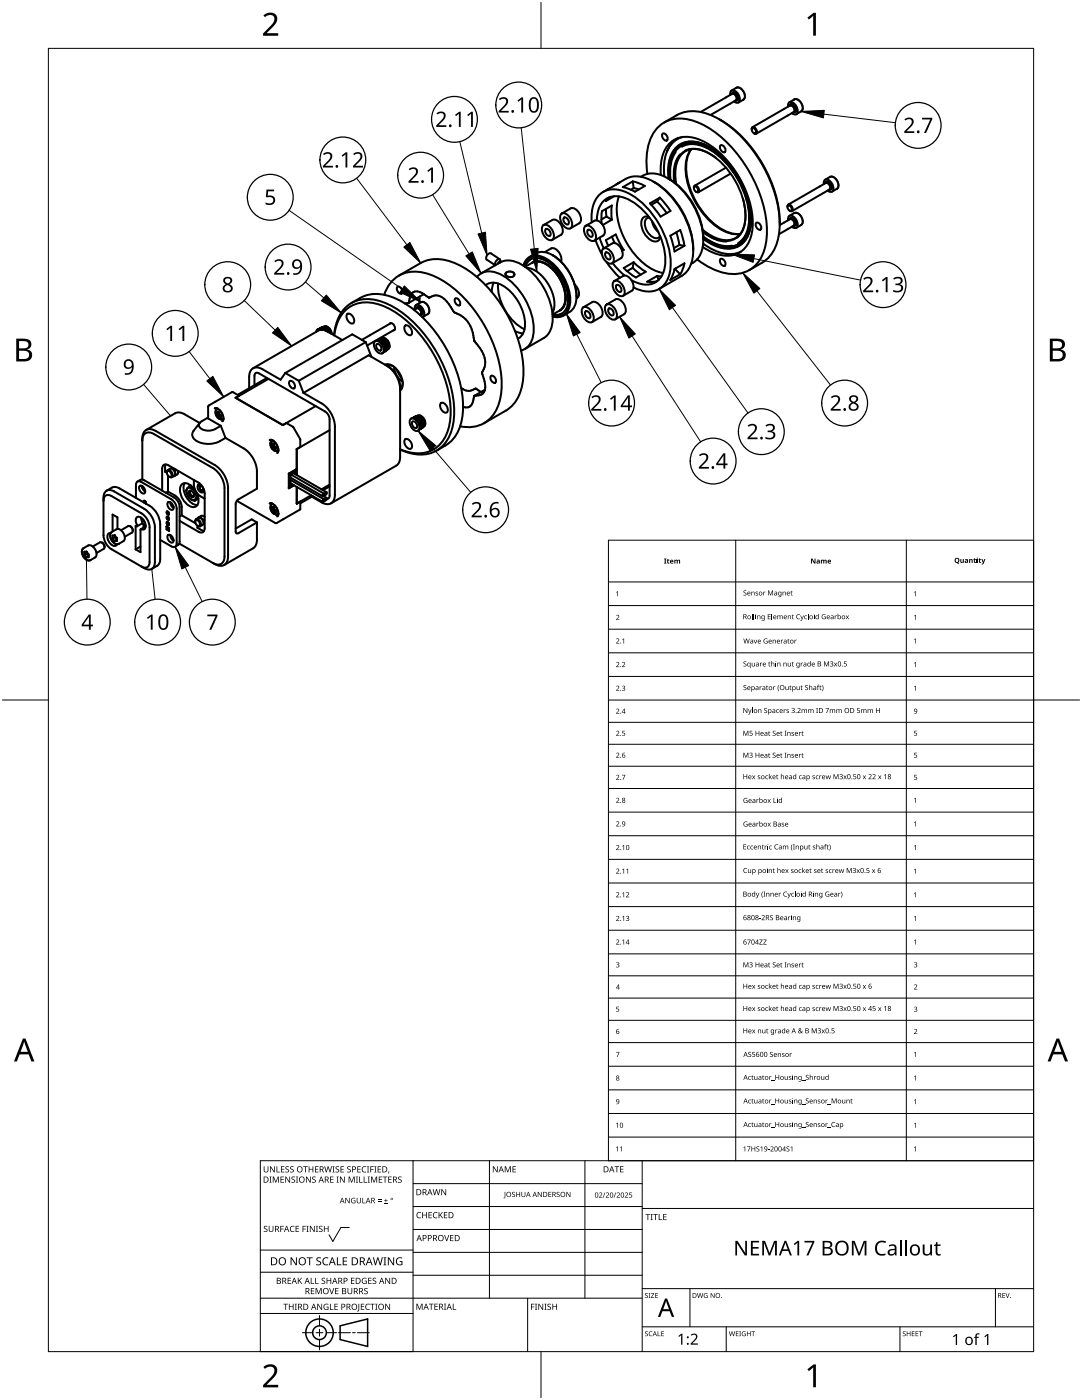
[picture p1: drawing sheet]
<svg xmlns="http://www.w3.org/2000/svg" width="216mm" height="279mm" viewBox="0 0 216 279" stroke-linecap="round" stroke-linejoin="round" font-family="sans-serif">
<g fill="none" stroke="#000" stroke-width=".4">
<path d="M145.7 18.9v-.2a.62 .62 0 0 1 .4-.7 .62 .62 0 0 1 .7 .2 1.64 1.64 0 0 1 .6 2.3h-.5l-.4-.3M146 18.1l.9-.6a1.52 1.52 0 0 1 1.5 .8 1.52 1.52 0 0 1-.1 1.6l-.9 .6M146 18.8l.1-.2a.94 .94 0 0 1 1 .4 .94 .94 0 0 1 0 1l-.3 .1M146.1 18.7a.82 .82 0 0 1 .8 .4 .82 .82 0 0 1-.1 .9M146.2 18.5a1.14 1.14 0 0 1 1 1.5M158.5 19.9l-1 .5M158.5 19.8a1.55 1.55 0 0 1 1.4 2.4l-1 .6M158.5 19.8v.1M122.5 39.2l-1.6 .9 .7-.7M122.9 36.9l.7-.5-3.3 1.9M123.2 36.6a5.7 5.7 0 0 1 7.2-.3 17.5 17.5 0 0 1 7.9 13.7 5.6 5.6 0 0 1-2.3 5.1l-4.5 2.6M123.5 39.2a11.5 11.5 0 0 0 1.6 9.3 11.5 11.5 0 0 0 7.2 6"/>
<path d="M124.3 37.4l2-1.2 1.4 .4 1 .5-2 1.2-1-.5zM126.3 36.2l.1 1.3M126.4 37.5l-.5 .4M126.4 37.5l1.1 .3M127.9 35.3a4.7 4.7 0 0 1 5.4 .3 15.4 15.4 0 0 1 7 13.3 4.4 4.4 0 0 1-2.4 3.7M129.2 34.7a11.4 11.4 0 0 1 2-9.2 6.9 6.9 0 0 1 8-1.1 24.1 24.1 0 0 1 11.9 13.1 19.4 19.4 0 0 1 1.5 11.9 6.4 6.4 0 0 1-8.4 5 14.3 14.3 0 0 1-5.1-2.6M130.4 36.3a16.5 16.5 0 0 1 7.9 13.7M131.7 39.4l-.6 .8M131.9 34.9a7.6 7.6 0 0 1 2-6.6 5.3 5.3 0 0 1 5.5-.5 18.9 18.9 0 0 1 10 11.9 12.4 12.4 0 0 1 0 8.6 4.9 4.9 0 0 1-6.5 2.3l-2.7-1.3M132.3 26.7a.92 .92 0 0 1 .8 1.3 .92 .92 0 0 1-.8-1.3zM132.5 24.5a9.3 9.3 0 0 1 5.7-2.3 14.6 14.6 0 0 1 9.6 5 26.4 26.4 0 0 1 7.8 18.1 8.4 8.4 0 0 1-3.5 7.1l-2.6 1.5M133.3 35.6a14.8 14.8 0 0 1 7 12.2"/>
<path d="M133.4 35.7a7.2 7.2 0 0 1 1.7-6.5 5.1 5.1 0 0 1 6-.1 18 18 0 0 1 8.8 15.2 5.4 5.4 0 0 1-3.1 5.1 7.2 7.2 0 0 1-6.5-1.7M133.6 35.7a7 7 0 0 1 1.7-6.3 4.9 4.9 0 0 1 5.3-.4 17.4 17.4 0 0 1 8.9 12.1 8.8 8.8 0 0 1-.8 6.6 4.6 4.6 0 0 1-5.8 1.3l-2.6-1.5M133.7 35.8a7 7 0 0 1 1.6-6.3 4.8 4.8 0 0 1 5.3-.4 17.1 17.1 0 0 1 9 15.6 4.5 4.5 0 0 1-5.1 4.6 8.8 8.8 0 0 1-4.2-1.9M134 31.2a4.4 4.4 0 0 1 6.2-2.4 16.8 16.8 0 0 1 9 10.6 9.7 9.7 0 0 1-.5 8.4 4.2 4.2 0 0 1-4.2 1.6M134.8 30.4a7.7 7.7 0 0 0-1 5.5M135.3 27.6h-.1M135.3 27.6a4.9 4.9 0 0 0-2.2 2.7M135.7 30.8a6.8 6.8 0 0 0-1.1 5.6M136.1 27.4a5.1 5.1 0 0 0-3.5 4.6v3.2M136.1 29.3a5.6 5.6 0 0 1 5.5 .5 17.2 17.2 0 0 1 7.8 14.6 5.4 5.4 0 0 1-2 4.1M136.3 28.9l.1 .1M136.7 30.1a5.3 5.3 0 0 1 5 .6 15.8 15.8 0 0 1 7.1 12.5 5.5 5.5 0 0 1-1.7 4.2"/>
<path d="M137 28.7l-1 .5a5.6 5.6 0 0 1 5.6 .5 17.5 17.5 0 0 1 8 13.8 5.6 5.6 0 0 1-2.3 5.1l.9-.6M137.6 28.3l-.8 .2-.9 .4M137.7 29.8a4 4 0 0 0-2.9 4.1l.1 2.8M137.9 29.8a8.5 8.5 0 0 0-.4 7.3 15 15 0 0 0 7.8 9.3l.8 .2 1.6 .1a8.1 8.1 0 0 1-6.7-3.2 15.3 15.3 0 0 1-4.2-10.6 5.5 5.5 0 0 1 1.1-3.1zM138.5 37.5l.1-.4a.87 .87 0 0 1 .8 1.3l-.5-.1M138.6 37.2a.71 .71 0 0 1 .6 1.1 .71 .71 0 0 1-.6-1.1zM139.8 22.4l6.3-3.7a.87 .87 0 0 1 .8 1.3l-5.1 3M141.6 29.7a5.4 5.4 0 0 0-6.2-.2 7 7 0 0 0-1.7 6.3M141.6 29.4a5.5 5.5 0 0 0-6.3-.2 7.2 7.2 0 0 0-1.8 6.5M142.9 31.5a6.3 6.3 0 0 0-5.7-1.6 4.6 4.6 0 0 0-2.7 4.7l.1 1.9M143.6 23.8a25.6 25.6 0 0 1 12 20.8M143.8 29a.92 .92 0 0 1 .8 1.4 .92 .92 0 0 1-.8-1.4z"/>
<path d="M144.9 33.5l-6.3 3.6M145.8 34.6l-6.4 3.8M148.2 39.6a8.2 8.2 0 0 1-.5 7.1 4.1 4.1 0 0 1-5.1 .9l-2.3-1.4M150 25.8l.1-.4a.87 .87 0 0 1 .8 1.3l-.5-.1M150.1 25.6a.71 .71 0 0 1 .6 1 .71 .71 0 0 1-.6-1zM150.1 25.4l7.5-4.3a.87 .87 0 0 1 .8 1.3l-7.5 4.3M157.3 21.3l-.1-.3a.62 .62 0 0 1 .4-.7 .62 .62 0 0 1 .8 .3 1.64 1.64 0 0 1 .5 2.2h-.4l-.5-.2M157.8 20.8a1.14 1.14 0 0 1 1 1.5M158.4 22.4a.87 .87 0 0 0 0-.9 .87 .87 0 0 0-.8-.5l.1-.1a.94 .94 0 0 1 1 .4 .94 .94 0 0 1-.1 1.1h-.3M164.4 36.7v-.3a.62 .62 0 0 1 .4-.6 .62 .62 0 0 1 .7 .2 1.64 1.64 0 0 1 .5 2.2l-.4 .1-.5-.3M164.7 36.6l.1-.2a.94 .94 0 0 1 1 .4 .94 .94 0 0 1 0 1l-.3 .1M164.7 36.5a.81 .81 0 0 1 .8 .4 .81 .81 0 0 1 0 .9"/>
<path d="M164.9 36.2a1.14 1.14 0 0 1 1 1.5M165.5 37.8a.87 .87 0 0 0-.7-1.3l-7.5 4.3M165.5 37.8l-7.5 4.3M165.6 35.3l-.9 .6M165.6 35.3a1.55 1.55 0 0 1 1.4 2.4l-1 .5M165.6 35.3h.1M76.7 58.8a6.4 6.4 0 0 1 8.3-4.3 20.1 20.1 0 0 1 10.6 8.8 23.6 23.6 0 0 1 4.4 15.4 6.8 6.8 0 0 1-5.3 6.4l-1.4 .2-1.5-.2M79.3 57.2a.92 .92 0 0 1 .8 1.4 .92 .92 0 0 1-.8-1.4zM79.6 55l4.3-2.5a8 8 0 0 1 7.9 .5 26.4 26.4 0 0 1 12.3 17.4 12.4 12.4 0 0 1-1.5 10.2l-1.7 1.3-4.3 2.6M83.8 59.2v1.2M84.6 58.7l-3.1 1.8M84.6 58.7a1.67 1.67 0 0 0-2.6 .1l-.5 1.6"/>
<path d="M84.6 58.7l1 .7M85.6 59.4h.1M85.6 59.4a2.47 2.47 0 0 1 3.6 .8l1.4 2.1M90.9 59.5a.92 .92 0 0 1 .8 1.4 .92 .92 0 0 1-.8-1.4zM95.2 55.3a3.3 3.3 0 0 1 3.9-.9 12.9 12.9 0 0 1 7.3 9.7 5.8 5.8 0 0 1-1.1 5.1l-.6 .5-.7 .3M96 54.6l3.8-2.2a4.6 4.6 0 0 1 4.8 .7 13.6 13.6 0 0 1 5.7 10.9 4.3 4.3 0 0 1-1.8 3.5l-3.8 2.2M96.9 56.9a2.63 2.63 0 0 1 3.1-.1 9.3 9.3 0 0 1 4.6 9.1 2.45 2.45 0 0 1-1.3 1.7M98.5 56.4l-.2 .7-.2 1.2M99.4 56.6a10.2 10.2 0 0 0 5.3 9.1M99.7 51.7l-1.8-1.1a.9 .9 0 0 0-.8 1.2l1.7 1.1a.96 .96 0 0 1 .9-1.2l.1 .7-.3-.1-.2 .3M101 54.5a.94 .94 0 0 1 .9-.3 .94 .94 0 0 1 .7 .7 .99 .99 0 0 1-1 .4 .99 .99 0 0 1-.7-.7zM102.6 54.8h.1"/>
<path d="M104.4 53a2.62 2.62 0 0 1 3.9-1.7 10.1 10.1 0 0 1 5.4 9.4 2.62 2.62 0 0 1-3.4 2.5M104.5 53a2.56 2.56 0 0 1 3.7-1.6 9.9 9.9 0 0 1 5.4 9.3 2.56 2.56 0 0 1-3.3 2.5M104.7 53.2a2.46 2.46 0 0 1 3.9-1.3 9.3 9.3 0 0 1 4.6 9.1 2.35 2.35 0 0 1-2.9 1.8l1.4-.8M105.1 53.4a6.5 6.5 0 0 1 4.8 4.2 5.8 5.8 0 0 1 .3 4.9M105.7 51.3a3.8 3.8 0 0 1 5.3 .1 10.3 10.3 0 0 1 4 8.6 3.5 3.5 0 0 1-2.6 3M105.9 51.8l-.6 .4-.5 1 1.4-.8M106.2 52.4a3.4 3.4 0 0 1 3.7 1 8.2 8.2 0 0 1 2.8 7.1l-.6 1.1-.4 .4M106.2 52.4a2.8 2.8 0 0 1 3.2 .5 8.1 8.1 0 0 1 3.4 7.6 2.19 2.19 0 0 1-1.1 1.5M108.5 44.9l1.7-1a1.77 1.77 0 0 1 2 1.5 1.23 1.23 0 0 1-.2 1.5l-1.8 1M108.5 44.9a1.77 1.77 0 0 1 1.9 1.5 1.05 1.05 0 0 1-.5 1.6 2.29 2.29 0 0 1-1.7-2.9zM108.7 50.3l1.3-.7a1.87 1.87 0 0 1 2 1.9v.7M108.9 45.7a.91 .91 0 0 1 .8 1.4 .91 .91 0 0 1-.8-1.4z"/>
<path d="M110.3 50.9a10.3 10.3 0 0 1 4.7 8.3M112.1 42.6l1.8-1a1.77 1.77 0 0 1 1.9 1.5 1.23 1.23 0 0 1-.2 1.5l-1.8 1M112.1 42.6a1.77 1.77 0 0 1 1.9 1.5 1.05 1.05 0 0 1-.5 1.6 2.29 2.29 0 0 1-1.6-2.9zM112.6 43.4a.91 .91 0 0 1 .8 1.4 .91 .91 0 0 1-.8-1.4zM114.7 56.8l.3 .4a1.7 1.7 0 0 1 .2 2.2l-.2 .1M116.9 45.1l1.7-1.1a1.77 1.77 0 0 1 2 1.5 1.23 1.23 0 0 1-.3 1.5l-1.7 1M116.9 45.1a1.77 1.77 0 0 1 1.9 1.5 1.05 1.05 0 0 1-.5 1.5 2.29 2.29 0 0 1-1.7-2.8zM117.3 45.9a.91 .91 0 0 1 .8 1.3 .91 .91 0 0 1-.8-1.3zM118.1 44.4a6.2 6.2 0 0 1 2.2-6.1 5.6 5.6 0 0 1 5.6 .6 17.5 17.5 0 0 1 7.9 13.6 5.4 5.4 0 0 1-2.8 5.4 5.5 5.5 0 0 1-4.6-.5M118.8 47.9l1.3 2.9M119.1 44a4.4 4.4 0 0 1 2.8-4.7 6.4 6.4 0 0 1 5.5 1.8 15.1 15.1 0 0 1 5.4 11.4 4.1 4.1 0 0 1-3.2 4.3 5.5 5.5 0 0 1-3.6-.9M119.6 47.4l.9 2.2"/>
<path d="M120.4 49.6l1.8-1a1.77 1.77 0 0 1 1.9 1.4 1.23 1.23 0 0 1-.2 1.5l-1.8 1.1M120.4 49.6a1.77 1.77 0 0 1 2 1.5 1.05 1.05 0 0 1-.6 1.5 2.29 2.29 0 0 1-1.6-2.8zM120.9 50.4a.91 .91 0 0 1 .8 1.4 .91 .91 0 0 1-.8-1.4zM120.9 41.7l.1 1.5M121 43.2l1.1 .6M121 43.2l-1 .6M121 52.3l1.5 1.9 1.2 1.2M121.4 49l-.5-1.1 2-1.1 1.5 3.1M122.1 43.8l-.1-1.4 .1-1.4-2 1.2v2.4M122.1 43.8l-1.8 1.1M122.1 47.2l.6 1.3M122.2 52.5l1.2 1.3 1.2 1.2"/>
<path d="M122.6 56.1l1.8-1a1.77 1.77 0 0 1 1.9 1.4 1.23 1.23 0 0 1-.2 1.5l-1.8 1M122.6 56.1a1.77 1.77 0 0 1 1.9 1.5 1.05 1.05 0 0 1-.5 1.5 2.29 2.29 0 0 1-1.6-2.8zM123.1 56.9a.91 .91 0 0 1 .7 1.3 .91 .91 0 0 1-.7-1.3zM124.4 49.9l-.3 .2M124.4 49.9l-.3 .1M124.5 53.5l1.9-1.2 1.2 1.1 1.3 .8-2 1.2-1.3-.9zM126.2 53.5l1.6 1.3M126.2 53.5l-1.1 .6M126.4 52.3l-.2 1.2M129.5 43.3l-.3-.1a1.12 1.12 0 0 0-1.2 1.4 3.7 3.7 0 0 0 2.9 3.6 1.05 1.05 0 0 0 .9-.9M129.6 43.4h-.2a1.13 1.13 0 0 0-.7 1.7 3 3 0 0 0 2.3 2.4l.4-.1 .3-.3M129.7 40.6l2-1.2 2.1 2.7-2 1.1z"/>
<path d="M130.1 44.1a3.7 3.7 0 0 0 1.3 2.2M131.1 55.1l-2 1.1 .9 .1 1.2-.2M131.1 55.1h.9M131.1 55.1l.3 .8M131.1 40.2l1.9 2.3M131.1 40.2l-1.1 .7M133.8 47l1.9-1.1 .9 3.2-2 1.1zM134.6 53.7l2-1.1-.4 1.3-.5 .8-2 1.2 .5-.8zM134.7 53.7l1 1M134.7 53.7l-.1 .1M134.8 53.6l-.1 .1M134.9 46.4l.7 2.5"/>
<path d="M135.6 48.9l1 .2M135.6 48.9l-1.1 .6M140.2 45.8a6.5 6.5 0 0 0 6 1.9l.8-.4 .6-.5M140.3 46.3l2 1.3a5.8 5.8 0 0 0 2.7 .6M140.3 48.6a8 8 0 0 0 6.9 1.9l.7-.3M140.3 47.2a7.3 7.3 0 0 0 5.8 1.8M143.8 51.7a.92 .92 0 0 1 .8 1.3 .92 .92 0 0 1-.8-1.3zM144.9 50.7h.1M147.4 48.6v.1M148.8 47.7l-.6 .7-.7 .5M149.6 43.6a5.4 5.4 0 0 1-2.9 5.4 7 7 0 0 1-6.4-1.7M149.9 43.7a5.6 5.6 0 0 1-3.1 5.6 7.2 7.2 0 0 1-6.5-1.8"/>
<path d="M150.9 44.4a.92 .92 0 0 1 .8 1.4 .92 .92 0 0 1-.8-1.4zM155.6 44.9l2-1.2a.87 .87 0 0 1 .8 1.3M157.1 41.3l.2-.5a.87 .87 0 0 1 .7 1.3l-.4-.1M157.3 41a.71 .71 0 0 1 .6 1.1 .71 .71 0 0 1-.6-1.1zM157.3 44l-.1-.3a.62 .62 0 0 1 .4-.7 .62 .62 0 0 1 .8 .2 1.64 1.64 0 0 1 .5 2.3h-.4l-.5-.2M157.5 43.1l1-.6a1.52 1.52 0 0 1 1.4 .8 1.52 1.52 0 0 1-.1 1.6l-.9 .6M157.8 43.5a1.14 1.14 0 0 1 1 1.5M158.4 45.1a.87 .87 0 0 0 0-1 .87 .87 0 0 0-.8-.4l.1-.1a.94 .94 0 0 1 1 .4 .94 .94 0 0 1-.1 1l-.3 .1M158.4 45l-3 1.7M47 79.4l9.4 5.4M47 79.4h.1M47.7 79l-1.4-.8-4.6 2.7-.2 .2v2.4"/>
<path d="M50.8 76.9v-1.9a.54 .54 0 0 1 .2-.6 .54 .54 0 0 1 .7 .1l13.2 7.6 .6 .7 .3 .9v15.2l-.2 .5-.4 .2M53.3 75.4l-5.9 3.4M53.6 75.6l-6.6 3.8M56.9 74.4l-.9 1.4-3.6-2.1a1.62 1.62 0 0 0-1.9-.2 1.62 1.62 0 0 0-.8 1.7v2.3M56.9 74.4l2.7 1.6M57.8 76a.98 .98 0 0 1 .9 1.5 .98 .98 0 0 1-.9-1.5zM59.6 76l1 2.4M60.6 78.4l13-7.5 3.9 2.3a5.1 5.1 0 0 1 2.3 4v14a1.95 1.95 0 0 1-.7 1.7l-13 7.5M60.6 78.4l3.6 2.1a5.9 5.9 0 0 1 2.6 4.6v13.6a1.62 1.62 0 0 1-.7 1.7 1.62 1.62 0 0 1-1.9-.1l-2-1.2M63.3 65.8a.72 .72 0 0 1 1 0M63.9 65.5l-.2 .1M63.9 65.5v.1"/>
<path d="M63.9 65.5h.1M64 65.5l-.2 .1M64 65.5h.1M64 65.8a.58 .58 0 0 0-.6-.1 .58 .58 0 0 0-.3 .5M64.1 65.4l-.2 .1M64.1 65.4h.1M64.1 65.7h.5M64.1 65.5l.1 .1M64.1 65.5l-.3 .1M64.1 65.4l-.1 .1M64.1 65.4l.1 .1M64.2 65.4h-.1"/>
<path d="M64.2 65.5h.2M64.2 65.5h-.2M64.2 65.4v.1M64.2 65.4l.2 .1M64.3 65.6l-.5 .1M64.3 65.6l.1 .1M64.3 65.6l-.4 .1M64.4 65.5h.1M64.4 65.3l-.3 .1M64.4 65.3l-.5 .2M64.4 65.5l.3 .2M64.5 65.3v-.1a1.35 1.35 0 0 1 1.6 1.4"/>
<path d="M64.5 65.3h-.1M64.5 65.3h.1M64.5 65.3l-.5 .2M64.5 65.5h-.1M64.5 65.5l.1 .1M64.5 65.8l.2 .1M64.6 65.3h-.1M64.6 65.7v.1M64.6 65.7l-.4 .1M64.6 65.3h.1M64.6 65.3l-.5 .1M64.6 65.6l.1 .1"/>
<path d="M64.6 65.3a1.34 1.34 0 0 1 1.5 1.3M64.6 65.8l.1 .1M64.6 65.8h-.2M64.7 65.7l.2 .2M64.7 65.9h.1M64.7 65.3l.1 .1M64.7 65.3l-.5 .1M64.7 65.3h.2h-.2M64.7 65.3a1.55 1.55 0 0 1 1.2 1.2M64.7 65.3h-.2M64.7 65.7h.1M64.7 65.7h.5"/>
<path d="M64.7 65.7l.1 .1M64.8 65.7h.5M64.8 65.4l-.4 .1M64.8 65.4l.3 .1M64.8 65.8l.1 .1M64.8 65.8h.5M64.9 65.9l.1 .1M64.9 65.9h.1M64.9 65.9h.6M64.9 65.1a1.6 1.6 0 0 1 1.3 1.6M65 65.5l.1 .1M65 65.5h.1"/>
<path d="M65 65.5h-.5M65 65.9h.4M65 65.9l.1 .1M65.1 66h.1M65.1 66l.4 .1M65.1 65.6h-.5M65.1 65.6l.2 .1M65.1 65.5h-.1M65.2 65.7l.1 .1M65.3 65.7h-.1M65.3 66.1l.4 .1M65.3 65.8l.2 .1"/>
<path d="M65.3 65.7h.1M65.4 65.9l.1 .2M65.4 66.2h.2M65.5 65.9h-.1M65.5 66.1l.2 .1M65.5 65.9h.1M65.6 66.2v.1M65.6 66.2h.1M65.7 66.2h-.1M66.7 66.9a7.4 7.4 0 0 1 4.4-6.9 9.3 9.3 0 0 1 8.1 1.7 26.9 26.9 0 0 1 11.4 19.7 9.9 9.9 0 0 1-2.6 7.9 7.4 7.4 0 0 1-8.2 .4M66.7 66.9a6.8 6.8 0 0 1 5.3-6.5 12 12 0 0 1 9.2 3.7 26.5 26.5 0 0 1 8.7 17.3 9.6 9.6 0 0 1-2.5 7.7 7 7 0 0 1-7.6 .6M68.3 67.9l-2.9-1.7a1.95 1.95 0 0 0-1.9-.2l-13 7.5"/>
<path d="M69.4 62.6a1.27 1.27 0 0 1 1.1 1.9 1.27 1.27 0 0 1-1.1-1.9zM70.1 60.5a8.3 8.3 0 0 1 9.7-.5 26.4 26.4 0 0 1 12.2 17.4 12.4 12.4 0 0 1-1.5 10.1l-.7 .8-2.7 1.6M73 68.3l-2.7-1.6-13.4 7.7M73 68.3l1.1 2.9M73 68.3l-13.4 7.7M74.9 68.1a1.6 1.6 0 0 1 1.4 2.4 1.61 1.61 0 0 1-1.4-2.4zM74.9 68.1a1.09 1.09 0 0 1 1.5 .7 1.09 1.09 0 0 1-.1 1.7M75.2 68.7a.87 .87 0 0 1 .8 1.3 .87 .87 0 0 1-.8-1.3zM75.3 67.9v.1M75.4 67.9h-.1M75.4 67.9h.1M75.4 67.9l-.1 .1"/>
<path d="M75.5 67.8l-.1 .1M75.5 67.8v.1M75.5 67.9l-.2 .1M75.5 67.9h.1M75.6 67.8h.1M75.6 68l.5 .1M75.6 67.9h.1M75.6 67.9l-.3 .1M75.7 67.8h-.1M75.7 67.8h.1M75.7 67.7h.1M75.7 67.8l.3 .1"/>
<path d="M75.8 67.8h.1M75.8 67.8h-.1M75.8 68.2h.5M75.9 67.9l-.5 .1M75.9 67.9v.1M75.9 67.9l-.4 .1M75.9 67.8l.1 .1M75.9 67.6l-.4 .2M75.9 68.3h.5M76 67.9l.2 .1M76 67.6l.1-.1a1.35 1.35 0 0 1 1.6 1.5 .62 .62 0 0 1-.5 .8M76 67.6a1.45 1.45 0 0 1 1.2 2.2"/>
<path d="M76 67.6h-.1M76 67.6h.1M76 67.6l-.4 .2M76 67.9h.1M76 67.8l.1 .1M76 67.6h.2M76.1 68.4h.3M76.1 68.4h.4M76.1 67.6h-.1M76.1 68.5l.5 .1M76.1 68.1l.1 .1M76.1 68.1h-.4"/>
<path d="M76.1 67.6l-.4 .2M76.1 67.6l.3 .1M76.1 67.9l.1 .1M76.1 67.6h.1M76.2 67.6h-.1M76.2 68.2h.1M76.2 68.2h-.3M76.2 67.6h.1M76.2 67.6a1.33 1.33 0 0 1 1.1 2M76.2 68l.2 .2M76.3 68.6l.3 .1M76.3 68.2l.1 .1"/>
<path d="M76.3 67.7h.1M76.3 67.7l-.5 .1M76.3 68l.1 .1M76.3 68h-.1M76.3 68h.4M76.3 68.6l.4 .1M76.4 68h.5M76.4 68.3v.1M76.4 67.7l-.5 .1M76.4 67.7l.1 .1M76.4 68.8l.3 .1M76.4 68.1v.1"/>
<path d="M76.4 68.1h.4M76.4 67.7h.1M76.4 68.4h.1M76.4 68.9l.4 .1M76.4 68.9l.3 .1M76.4 68.2h.1M76.4 68.2l.7 .1M76.4 68.2l.2 .2M76.5 67.4a1.56 1.56 0 0 1 1.1 2.1M76.5 68.4l.1 .2M76.5 69.1l.4 .1M76.5 67.8h.1"/>
<path d="M76.5 67.8l-.5 .1M76.5 67.8l.1 .1M76.5 68.2l.1 .1M76.5 68.2l.5 .1M76.6 68.6v.1M76.6 69.2l.2 .1M76.6 67.8h-.1M76.6 68.7h.1M76.6 69.2l.3 .1M76.6 69.4l.3 .1M76.6 68.3v.1M76.6 68.3l.4 .1"/>
<path d="M76.6 67.9l.3 .1M76.6 67.9h-.5M76.6 67.8h.1M76.6 68.4l.2 .3M76.6 68.4l.1 .1M76.6 69.5l.3 .1M76.6 70h.2M76.6 68.4l.6 .2M76.6 69.5h.3M76.7 70.1h.1M76.7 69.8l.2 .1M76.7 70h.1"/>
<path d="M76.7 68.7v.2M76.7 69.8h.2M76.7 69.7l.2 .1M76.7 68.5l.4 .1M76.7 68.5l.1 .1M76.7 69h.1M76.7 68l.1 .1M76.7 68.9v.1M76.8 70.1h.1M76.8 70v.1M76.8 70.1l-.2 .2M76.8 68.6v.1"/>
<path d="M76.8 68.6l.4 .1M76.8 68.7l.1 .1M76.8 68.7l.5 .2M76.8 68.7l.1 .3M76.8 69l.1 .2M76.8 72.8a2.37 2.37 0 0 1 2.6 1.2 3.7 3.7 0 0 1 .7 3.7l-.3 .3M76.8 69.3h.1M76.8 70h.1M76.8 68.1l.3 .2M76.9 68h-.2M76.9 69.8v.1M76.9 69.2l-.1 .1"/>
<path d="M76.9 70.1h-.1M76.9 70l-.1 .1M76.9 70v.1M76.9 70h.1M76.9 69.5v.1M76.9 69.9l-.1 .1M76.9 68.8l.4 .1M76.9 68.8v.1M76.9 69.3v.2M76.9 69.8h.1M76.9 69.5h.1M76.9 69.6v.2"/>
<path d="M76.9 69l.1 .1M76.9 69l.5 .1M76.9 69l.1 .3M76.9 68.9v.1M76.9 68.9l.4 .1M77 68.3v.1M77 69.8h.2M77 69.8v.1M77 69.8l-.1 .2M77 69.9l-.1 .1M77 70l-.1 .1M77 68.3h.1"/>
<path d="M77 69.1v.1M77 69.1l.3 .1M77 69.3l.1 .1M77 69.3l.4 .1M77 69.3v.3M77 69.6l.1 .1M77 69.6h.3M77 69.6v.2M77 69.8h.1M77 69.2v.1M77 69.2l.3 .1M77 68.4l.2 .2"/>
<path d="M77.1 68.3h-.1M77.1 69.7h.2M77.1 69.7l-.1 .1M77.1 69.4l.2 .1M77.1 69.4v.1M77.1 69.5l-.1 .1M77.1 69.5l.2 .1M77.1 68.6l.1 .1M77.2 69.9l-.3 .1M77.2 69.9h-.2M77.2 69.9h.1M77.2 73a5.9 5.9 0 0 1 2.6 4.6"/>
<path d="M77.2 68.7l.1 .2M77.2 69.8v.1M77.2 68.6h-.1M77.3 68.9v.1M77.3 69.7l-.1 .1M77.3 68.9h.1M77.3 69l.1 .1M77.3 69.6h.1M77.3 73.1l.6-.2 .5 .2M77.3 69.2v.1M77.3 69.5v.1M77.3 69.6v.1"/>
<path d="M77.3 69.3v.1M77.3 69.4h.1M77.3 69.2h.1M77.4 69.2h-.1M77.4 69.4l-.1 .1M77.4 69.4h.1M77.4 69.1v.1M77.7 64.6h.1a.84 .84 0 0 1 .9 .4 .84 .84 0 0 1-.1 .9h-.1M78 64.5l-5.8 3.3M78.6 73.2l.4 1.4M78.8 65.8l-5.6 3.2M79 73.5l1.3 2.2"/>
<path d="M79.3 75.2l1.1 1M80.4 76.4l-.2 .6-.4 .4M80.8 60.5v.1M80.9 65a1.27 1.27 0 0 1 1.1 1.9 1.27 1.27 0 0 1-1.1-1.9zM81.5 60.5h-.7M81.5 60.5h.1M81.5 60.4v.1M82.8 61.7l-.1-.2a.62 .62 0 0 1 .4-.7 .62 .62 0 0 1 .8 .2 1.46 1.46 0 0 1 .4 2.3M83 60.9l1-.6a1.52 1.52 0 0 1 1.4 .8 1.52 1.52 0 0 1-.1 1.6l-.9 .5M83.1 61.6l.1-.2a.94 .94 0 0 1 .9 .4 .94 .94 0 0 1 0 1l-.3 .1a.81 .81 0 0 0 .1-.9 .81 .81 0 0 0-.8-.5l-.5 .3M83.1 61.5a.82 .82 0 0 1 .8 .4 .82 .82 0 0 1 0 .9M83.2 61.2a1.14 1.14 0 0 1 1.1 1.6"/>
<path d="M90.6 62.3h.1M90.6 62.3l.1 .1a6 6 0 0 1 3.9 5.6M92 77.4a2.32 2.32 0 0 0 2.9 .2M94.6 79v.1a2.28 2.28 0 0 1-1.3 2.2l-.9-.1M94.6 79h.1M94.6 68h.1M94.7 68l.2 .3a5.6 5.6 0 0 1 1.8 5l-.5 1.1M94.9 77.6h.1M94.9 77.6l1.1 .6M96.1 78.7l-1.4 .3M96.1 78.7h.1M96.2 74.4h.1"/>
<path d="M96.2 74.4l.1 .4a4.1 4.1 0 0 1 .1 3.7l-.3 .2M96.7 77.8l-2.1 1.2M98 75a.92 .92 0 0 1 .8 1.4 .92 .92 0 0 1-.8-1.4zM102.8 66.1l1.6 .4M112.1 62.6l-1 .2h-.8M116.4 61.3l1.8-1a1.77 1.77 0 0 1 1.9 1.5 1.23 1.23 0 0 1-.2 1.5l-1.8 1M116.4 61.3a1.77 1.77 0 0 1 2 1.5 1.05 1.05 0 0 1-.6 1.6 2.29 2.29 0 0 1-1.6-2.9zM116.9 62.1a.91 .91 0 0 1 .8 1.4 .91 .91 0 0 1-.8-1.4zM121 60.8l1.8-1.1a1.77 1.77 0 0 1 2 1.5 1.23 1.23 0 0 1-.3 1.5l-1.7 1M121 60.8a1.77 1.77 0 0 1 2 1.4 1.05 1.05 0 0 1-.6 1.6 2.29 2.29 0 0 1-1.6-2.8zM121.5 61.6a.91 .91 0 0 1 .8 1.3 .91 .91 0 0 1-.8-1.3zM20.7 99.9a.97 .97 0 0 1 .4-1 .97 .97 0 0 1 1.1 .1l6.1 3.5a3.5 3.5 0 0 1 1.5 2.7v7a.97 .97 0 0 1-.4 1 .97 .97 0 0 1-1.1-.1"/>
<path d="M21 98.2a1.3 1.3 0 0 1 1.8-.1l6 3.4a4.7 4.7 0 0 1 2.1 3.7v7a1.29 1.29 0 0 1-.6 1.3 1.29 1.29 0 0 1-1.5-.1l-6.6-3.8a3.5 3.5 0 0 1-1.5-2.7v-7.6zM21.3 97.9l1-.6a1.5 1.5 0 0 1 1.5 .2l6 3.4a4.7 4.7 0 0 1 2.2 3.7v7a1.5 1.5 0 0 1-.7 1.3l-1 .6M27.1 99.4v-2.6a.65 .65 0 0 1 .3-.7 .65 .65 0 0 1 .8 .1l6 3.5a2.34 2.34 0 0 1 1.1 1.8v6.9a.65 .65 0 0 1-.4 .7 .65 .65 0 0 1-.7-.1l-2.2-1.2M27.4 96.1l.8-.4 .6 .1 6 3.5a2.34 2.34 0 0 1 1 1.9v6.9l-.1 .5-.8 .5M27.9 97a1.01 1.01 0 0 1 .9 1.5 1.01 1.01 0 0 1-.9-1.5zM28.3 97l.2 .6 .5 .5M28.4 87.9a1.4 1.4 0 0 1 .7-1.5 1.4 1.4 0 0 1 1.6 .2l11.8 6.8a5.1 5.1 0 0 1 2.3 4v13.6a1.4 1.4 0 0 1-.7 1.5 1.4 1.4 0 0 1-1.6-.1M28.4 95.7v-8.2a1.62 1.62 0 0 1 .8-1.7 1.62 1.62 0 0 1 1.8 .2l11.9 6.8a5.9 5.9 0 0 1 2.6 4.6v13.6a1.62 1.62 0 0 1-.8 1.8 1.62 1.62 0 0 1-1.8-.2l-7.1-4.1M28.4 97v.4M28.7 100l.4 .1v.4l-.1-.3-.2-.3-.2 .2v.1M29.2 85.8l5.7-3.3a1.81 1.81 0 0 1 1.9 .2l3 1.7-1.2 1.6a1.26 1.26 0 0 0 .5 1.9 5.2 5.2 0 0 0 5.9-.5M32.4 97.9v-4.3a.75 .75 0 0 1 .3-.8 .75 .75 0 0 1 .9 .1l6 3.4a2.74 2.74 0 0 1 1.2 2.2v6.9a.75 .75 0 0 1-.3 .8 .75 .75 0 0 1-.9-.1l-3.8-2.2"/>
<path d="M33.1 92.7l-.2 1.4 .4 .2 .1-.4a.86 .86 0 0 1 .9 .3 .86 .86 0 0 1 0 1l-.5-.1M33.4 94a.78 .78 0 0 1 .7 1.2 .78 .78 0 0 1-.7-1.2zM33.5 93.8a.9 .9 0 0 1 1.1 0 .9 .9 0 0 1 .3 1l-.6 .4M33.5 98.1a4.8 4.8 0 0 1 2.2 1.5l.3 .6a4.8 4.8 0 0 1 .3 2.6M33.5 94.9v3.2M33.5 98.1l-.4 .2M35 93.6v1.2l-.4 .2M35.6 94l-.1 .6-.7 .4M36.9 96.4a3.4 3.4 0 0 0 2.5 4.4M37.3 98.6l.4 .7 .5 .4M37.3 97.5a1.11 1.11 0 0 0 0 1.1M37.3 97.5l-.1 .5 .1 .6"/>
<path d="M37.3 98.6l.4 .6 .5 .5M37.7 97.1l.5 .3M37.7 97.1l-.4 .4M37.8 97.9a.87 .87 0 0 1 .8 1.3 .87 .87 0 0 1-.8-1.3zM38.1 96.9l-.4 .2M38.1 97.9a.64 .64 0 0 0-.1 .8 .64 .64 0 0 0 .7 .3M38.2 99.7l.6 .3M38.2 97.4l.5 .5 .3 .6M38.2 97.4l.6 .3M38.2 97.4l-.5-.1-.4 .2M38.7 95.8a3.3 3.3 0 0 0 2.1 3.7M38.8 97.7l.2 .8"/>
<path d="M38.9 97.7h-.1M39 97.9a2.24 2.24 0 0 0-2.5-1.4 2.32 2.32 0 0 0 0 3.1 2.32 2.32 0 0 0 2.6 1.5 2.24 2.24 0 0 0 0-2.9M39 99.6l-.2 .4M39 98.5l.2 .6-.2 .5M39 99.6l-.3 .2-.5-.1M39 99.6h.1M39 98.5l.4 .7M39.4 99.2l-.4 .4M39.5 99.1l-.1 .1M39.6 99.5l-.8 .5M39.6 96.8a.98 .98 0 0 1 .8 1.5 .98 .98 0 0 1-.8-1.5zM39.8 96.7a1.18 1.18 0 0 0 .8 1.4l-.5-.3"/>
<path d="M39.9 96.8v.7M40 84.2l1.4-.8 2.7 1.6a3.4 3.4 0 0 1-4 .5 .75 .75 0 0 1-.1-1.3zM40.6 97.7l-.4 .2M43.1 81.9a1.37 1.37 0 0 0 1 1.8M43.1 82.4v.3M43.1 82.7h.1M43.1 82.4h.1M43.1 81.4v.5M43.2 81.5h-.3M43.2 81.5h.1M43.2 82.4l.2 .1M43.2 82.7l.2 .2"/>
<path d="M43.2 81.5l.2 .1M43.4 81.6h.1M43.4 81.6l-.3 .3M43.4 82.9v.3M43.5 81.6l.3 .2M43.5 82.5h.1M43.5 82.5l-.4 .2M43.5 82.5l.3 .1M43.8 82.4l-.4-.3v.4M43.8 82.7l-.4 .2M43.8 82.7l.2 .2M43.8 82.4v.3"/>
<path d="M43.8 82.3l-.4 .2M43.8 81.8h.1M43.8 82.7v.3M43.8 81.8a2.22 2.22 0 0 1 .7 2M44 82.9h.1M44 83.2l-.2-.1v.3l-.4-.2M44.1 83.2h.1M44.1 82.9v.3M44.1 82.9l-.7 .3M44.1 82.9h.1M44.1 85l.9 2.4M44.1 83.7h.1"/>
<path d="M44.1 83.7l.4 .1M44.5 83.6l-.4 .1M44.5 83.8l-.2 .3M44.6 83.6h-.1M45 87.4l3.6 2.1a5.9 5.9 0 0 1 2.7 4.6v3.4l-3.7 2.2-.5 .5v6.1l.1 .1h.4l3.7-2.1M47.3 100l7.8 4.4 4.8-2.7v-1.6l-.7 .4M53.8 87.8h.1M54 88.3a1.2 1.2 0 0 0 .2 1.3 1.2 1.2 0 0 0 1.3 .3M54.1 89v-.3l.9 .5M54.1 89l.3 .2M54.1 87.8l-.1 .5M54.1 87.8h.1"/>
<path d="M54.1 87.8h-.3M54.1 87.8l.2 .1M54.3 87.9h.1M54.3 87.9a2.43 2.43 0 0 1 1.2 1.9M54.4 87.9l-.4 .4M54.4 88.8l-.3 .2M54.4 89.5v.1M54.4 88.5v.3l.3-.1M54.4 89.2v.3M54.4 88.5h.1M54.4 88.5l.3 .2M54.7 88.7h.1"/>
<path d="M54.7 89.4v.3l-.3-.1M54.7 88.7v.3l-.3 .2M54.8 89.1v.3M54.8 89.4h.1M54.8 89.4l-.4 .2M55 89.2l-.3 .2M55 89.2v.4l-.3-.2M55.1 90l.4 .2M55.5 90.2l-.2 .2M55.5 90.2h.1M55.5 89.8v.4M56.4 84.8h.1"/>
<path d="M56.4 84.8l.8-.4 1.3 .8 1.4 2.5v1.5M57.6 94.5v3l1.1-.6M57.6 94.5l.1 .1M57.7 94.6l-.1 2.8M58 95.3l6.4 3.7M58 96.5l6.4 3.7M58 95.8l6.7 3.9M58.1 94.7l6.6 3.8M58.6 94.4l6.6 3.8M58.9 94.2l-.9 .6v2.1l.3-.2M58.9 94.2v.1M58.9 94.3v.3"/>
<path d="M59.1 93.7h.1M59.1 93.7h.1l-.3 .6M59.2 93.7l-.3 .5M59.2 93.7l-1.5 .9M59.2 89.6v5.2M59.2 97.2v3.3M59.2 89.6h.1M59.2 93.6l-1.6 .9M62.1 98.8l-2.9 1.7M62.4 99l-2.5 1.5M63 81l-6.6 3.8M64.5 98.5l.2 .2-.3 .3z"/>
<path d="M64.5 99.7l.2 .1-.3 .4zM64.5 99l.7 .4M64.7 98.7h.2M64.7 99.8l.2 .1M65 99.4l.2 .1-.3 .4zM65 98.3l.2 .1-.3 .3zM65.8 85.9l-6.6 3.7M65.8 97.1l-1.3 .7M65.8 96.7l-1.7 1M80.9 87.6a1.27 1.27 0 0 1 1.1 1.9 1.27 1.27 0 0 1-1.1-1.9zM82 83.6a1.6 1.6 0 0 1 1.4 2.4 1.61 1.61 0 0 1-1.4-2.4zM82 83.6a1.09 1.09 0 0 1 1.5 .7 1.09 1.09 0 0 1-.1 1.7"/>
<path d="M82.3 84.1a.87 .87 0 0 1 .8 1.3 .87 .87 0 0 1-.8-1.3zM82.4 83.4h.1M82.6 83.3l-.2 .1M82.6 83.3h.1M82.6 83.3h-.1M82.7 83.3l-.3 .1M82.7 83.3h.1M82.7 83.2l.2 .1M82.7 83.2l-.1 .1M82.8 83.2h-.1M82.8 83.5h.5M82.8 83.3v.1"/>
<path d="M82.8 83.3l-.3 .1M82.8 83.2l.1 .1M82.9 83.1l-.1 .1M82.9 83.1h.1M82.9 83.3h.2M82.9 83.2l.1 .1M82.9 83.2v.1M83 83.6h.4M83 83.4h-.5M83 83.4l.1 .1M83 83.4l-.4 .1M83 83.3h.1"/>
<path d="M83 83.1l-.3 .1M83 83.1l-.4 .2M83.1 83.7l.4 .1M83.1 83.3l.2 .2M83.1 83.1l.1-.1a1.35 1.35 0 0 1 1.6 1.4 .62 .62 0 0 1-.4 .8M83.1 83.1a1.45 1.45 0 0 1 1.3 2.2M83.1 83.1h-.1M83.2 83.1h.1M83.2 83.1l-.5 .1M83.2 83.3h-.1M83.2 83.3l.1 .1M83.2 83.1h-.1"/>
<path d="M83.2 83.8l.3 .1M83.2 83.8l.4 .1M83.3 83.1h-.1M83.3 83.9l.4 .1M83.3 83.5v.1M83.3 83.5l-.5 .1M83.3 83.1l-.5 .1M83.3 83.1h.2M83.3 83.4v.1M83.3 83.1h.1M83.3 83.6h.1M83.3 83.6h-.3"/>
<path d="M83.3 83v.1M83.3 83a1.33 1.33 0 0 1 1.2 2.1M83.3 83.5l.3 .1M83.4 84.1h.3M83.4 83.6l.1 .2M83.4 83.1l.1 .1M83.4 83.1h.1M83.4 83.1l-.5 .1M83.4 83.5h-.1M83.4 83.5h.5M83.4 83.5h.1M83.4 84.1l.4 .1"/>
<path d="M83.5 83.5h.5M83.5 83.8v.1M83.5 83.2l-.5 .1M83.5 83.2l.3 .1M83.5 84.2l.4 .1M83.5 83.5l.1 .1M83.5 83.5l.5 .1M83.5 83.1h.1M83.5 83.9h.1M83.6 83.6v.1M83.6 83.6l.6 .1M83.6 83.6l.2 .3"/>
<path d="M83.6 82.9a1.56 1.56 0 0 1 1.2 2M83.6 83.9l.1 .1M83.6 84.5l.4 .1M83.6 83.3h.1M83.6 83.3h-.4M83.6 83.3l.2 .1M83.6 83.7l.1 .1M83.6 83.7h.5M83.7 84v.1M83.7 84.6l.3 .1M83.7 83.3h.1M83.7 84.1l.1 .1"/>
<path d="M83.7 84.7l.3 .1M83.7 84.8l.4 .1M83.7 83.8l.1 .1M83.7 83.8l.5 .1M83.8 83.4h-.5M83.8 83.4l.2 .1M83.8 83.3h-.1M83.8 83.9l.1 .3M83.8 83.9h.1M83.8 85l.3 .1M83.8 83.9l.6 .1M83.8 85.4l.2 .1"/>
<path d="M83.8 84.9l.2 .1M83.8 85.6h.1M83.8 85.3l.2 .1M83.8 85.5h.1M83.8 84.2l.1 .1M83.8 85.2l.2 .1M83.8 85.2h.2M83.8 83.9l.5 .1M83.8 83.9l.1 .2M83.9 84.4v.1M83.9 84.4h-.3l.3 .1M83.9 83.5l.1 .1"/>
<path d="M83.9 84.3v.1M83.9 85.6h.1M83.9 85.5v.1M83.9 85.6l-.2 .1M83.9 84.1v.1M83.9 84.1l.4 .1M83.9 84.2h.1M83.9 84.2l.6 .1M83.9 84.2l.2 .3M83.9 84.5l.1 .1M84 84.7v.1M84 85.5h-.1"/>
<path d="M84 83.6l.2 .1M84 83.5h-.1M84 85.3v.1M84 84.6v.1M84 85.5l-.1 .1M84 85.5h.1M84 85l.1 .1M84 85.4v.1M84 84.2l.4 .2M84 84.2l.1 .2M84 84.8l.1 .1M84 85.2v.1"/>
<path d="M84.1 84.9l-.1 .1M84.1 85.1l-.1 .1M84.1 85.5l-.2 .1M84.1 84.5v.1M84.1 84.5l.4 .1M84.1 84.5v.3M84.1 84.4v.1M84.1 84.4l.3 .1M84.1 83.7l.1 .2M84.1 85.3h.2M84.1 85.3v.1M84.1 85.3l-.1 .2"/>
<path d="M84.1 85.5h-.1M84.1 85.4v.1M84.1 85.5h.1M84.1 83.7h.1M84.1 84.6l.1 .1M84.1 84.6l.4 .1M84.1 84.8l.1 .1M84.1 84.8l.4 .1M84.1 84.8l.1 .2M84.2 85l-.1 .3M84.2 85v.1M84.2 85l.3 .1"/>
<path d="M84.2 85.3h-.1M84.2 85.3h.1M84.2 84.7l-.1 .1M84.2 84.7l.3 .1M84.2 83.9l.2 .1M84.2 83.7h-.1M84.2 85.1v.2M84.2 85.1l.2 .1M84.2 84.9h.3M84.2 84.9v.1M84.2 85h.1M84.2 85l.2 .1"/>
<path d="M84.3 84v.2M84.3 85.4h-.2M84.3 85.4l-.2 .1M84.3 84h.1M84.3 85.3v.1M84.3 84.2l.2 .1M84.3 85.3h.1M84.4 84h-.1M84.4 84.4v.1M84.4 85.2v.1M84.4 84.3v.1M84.4 84.5l.1 .1"/>
<path d="M84.4 85.1h.1M84.4 84.3h.1M84.5 85.1h.1M84.5 84.7v.1M84.5 84.9l-.1 .2M84.5 85.1l-.1 .1M84.5 84.3h-.1M84.5 84.8h.1M84.5 84.9h.1M84.5 84.8v.1M84.5 84.6v.1M84.5 84.6h.1"/>
<path d="M88 80.4a1.27 1.27 0 0 1 1.1 1.9 1.27 1.27 0 0 1-1.1-1.9zM16.6 109.5l1-.6a1.59 1.59 0 0 1 1.4 2.3l-1 .6a1.56 1.56 0 0 1-1.4-2.3zM16.8 110.7l.4 .6M17.2 110.1l.5 .5v.6l-.5 .1M17.2 110.1h-.4v.6M17.3 110.4l-.5 .3M17.3 110.4l.4 .6M17.3 110.1v.3M17.3 110.1l.1 .5 .3 .3M17.7 111l-.5 .3M18.1 111.8h-.1M18.5 109.1l1.5-.9a.87 .87 0 0 1 .7 1.3l-1.4 .9"/>
<path d="M20.3 108.3a.96 .96 0 0 1 .6 .9M22.1 106.4l1.2-.8a1.59 1.59 0 0 1 1.3 2.4l-.9 .5M22.1 106.4a1.57 1.57 0 0 0 1.6 2.1M22.1 106.4a.76 .76 0 0 0-.7 .5 .76 .76 0 0 0 .1 .8 1.46 1.46 0 0 0 1.6 1.2l.3-.3M22.4 107.5v-.6l.5-.1 .4 .6v.6h-.4M22.4 107.5l.5 .5M22.9 107.2v-.3l.2 .6M22.9 107.2l-.5 .3M22.9 107.2l.2 .3M23.1 107.5l.2 .2M23.1 107.5l.2 .1M23.3 107.7l-.4 .3"/>
<path d="M23.4 105.6v-2.3l-.9-.6v3.4M23.7 108.5h.1M24.1 105.8l1.5-.8a.87 .87 0 0 1 .7 1.3l-1.4 .8M26 105a.96 .96 0 0 1 .5 .9M27.4 103.2a1.63 1.63 0 0 1 1.4 2.4h-.7l-.1 .1v4.5l-.9-.6v-4.7l.2 .1v-.2a1.29 1.29 0 0 1 .1-1.6zM28 109.1l-.9 .5M28.1 103.3l.3 1-1.1 .7M28.3 104.5l.8 .4M28.6 103.7l.3 .6M28.7 104.7v.6M28.7 100.3v-.3l.2 .1 .1 .4M28.9 104.8l-.2 .2"/>
<path d="M29.1 105l-1 .6M33.2 105.1v.5l.5 .3M33.2 105.1l.5 .2M33.2 105.1h.1M33.3 104.2a.39 .39 0 0 1 .4 .2 .39 .39 0 0 1-.1 .4M33.3 102.1a.39 .39 0 0 1 .4 .2 .39 .39 0 0 1-.1 .4M33.3 103.1a.39 .39 0 0 1 .4 .2 .39 .39 0 0 1-.1 .4M33.3 104.2l.3 .2v.4l-.3-.2zM33.3 102.1l.3 .2v.4l-.3-.2zM33.3 103.1l.3 .2v.4l-.3-.2zM33.3 105.3l.3 .1v.3l-.3-.1zM33.3 104.2l.3 .2v.3l-.3-.2z"/>
<path d="M33.3 103.2l.3 .2v.2l-.3-.1zM33.3 102.2l.3 .1v.3l-.3-.1zM33.6 106.8a1.01 1.01 0 0 1 .9 1.5 1.01 1.01 0 0 1-.9-1.5zM33.6 100.2a1.01 1.01 0 0 1 .9 1.5 1.01 1.01 0 0 1-.9-1.5zM33.7 105.3v.1M33.7 105.3v.6M33.7 105.9h.1M34 106.8l.2 .6 .4 .5M34 100.2l.2 .7 .4 .5M34.1 100.3l.2 .5 .3 .4M34.2 100.4v.4M34.3 107.6l.3 .2"/>
<path d="M34.4 101l.2 .2M34.6 101.1h.1M36.3 102.8l-.5 .3M36.3 102.8l2.7 1.6M38.9 104.1l.1-.4a.86 .86 0 0 1 1 .3 .86 .86 0 0 1-.1 1l-.5-.1M39.1 103.8a.78 .78 0 0 1 .7 1.2 .78 .78 0 0 1-.7-1.2zM39.1 103.6a.9 .9 0 0 1 1.1 0 .9 .9 0 0 1 .4 1l-.7 .4M39.4 104.9v.4l1.3 .7M39.5 103.4l.3-.1 1 .5M40.8 103.1l-.5-.2-.7 .4M51.3 104.3v3.4a1.95 1.95 0 0 1-.8 1.7l-5.8 3.4M51.3 104.3l-1.1-.6-3.2 1.8"/>
<path d="M53.8 100.5h.1M54 100.9a1.36 1.36 0 0 0 1.1 1.8M54.1 101.7l.3 .2M54.1 100.4l-.1 .5M54.1 100.4h.1M54.1 100.4l-.3 .1M54.1 100.4l.2 .1M54.3 100.5h.1M54.3 100.5a2.45 2.45 0 0 1 1.2 2M54.4 100.5l-.4 .4M54.4 101.5l-.3-.2v.4M54.4 101.9v.3"/>
<path d="M54.5 101.5l-.4 .2M54.5 101.5h.1M54.5 101.5l.2 .1M54.7 102v.4l-.3-.2M54.7 101.7l-.3 .2M54.7 102.1l-.3 .1M54.7 101.3l-.3 .2M54.7 101.3l-.3-.2v.4M54.7 101.3v.4l.3 .2M54.8 101.7v.3M55 101.9v.3l-.3-.2M55 101.9l-.3 .1"/>
<path d="M55 101.9h.1M55.1 102.7l.4 .1M55.5 102.6l-.4 .1M55.5 102.6h.1M55.5 102.5v.1M55.5 102.5l-.2 .6M59.2 100.5h.1"/>
</g>
<path d="M9.7 9.7h196.5v260h-196.5z" fill="none" stroke="#000" stroke-width=".2"/>
<path d="M107.9 .5v9.2M.5 139.7h9.2M206.2 139.7h9.2M107.9 269.7v9.2" fill="none" stroke="#000" stroke-width=".2"/>
<g fill="#000">
<path d="M52.6 3.1a1.64 1.64 0 0 1 2.7 .4 2.52 2.52 0 0 1-1.1 2.2l-1 .9h2.3v.5h-3v-.4l1.2-1.2a1.95 1.95 0 0 0 .9-2.2 1.23 1.23 0 0 0-1.7 .1zM161.1 3.5l1.2-.9h.5v4.5h-.5v-4l-.9 .8zM52.6 272.8a1.64 1.64 0 0 1 2.7 .4 2.52 2.52 0 0 1-1.1 2.2l-1 1h2.3v.5h-3v-.5l1.2-1.2a1.95 1.95 0 0 0 .9-2.1 1.23 1.23 0 0 0-1.7 .1zM161.1 273.3l1.2-1h.5v4.6h-.5v-4l-.9 .7z"/>
<path d="M3.2 67.6h1.3a1.28 1.28 0 0 1 1.7 1.3 1.04 1.04 0 0 1-.8 .9 1.23 1.23 0 0 1 1 1.4 1.23 1.23 0 0 1-1.6 .9h-1.6zM3.8 70v1.7h.9a.86 .86 0 0 0 1.1-.9 .86 .86 0 0 0-1.1-.8zM3.8 68.1v1.4h.8a.78 .78 0 0 0 1.1-.8 .78 .78 0 0 0-1.1-.6z"/>
<path d="M209.5 67.6h1.3a1.28 1.28 0 0 1 1.7 1.3 1.04 1.04 0 0 1-.9 .9 1.23 1.23 0 0 1 1 1.4 1.23 1.23 0 0 1-1.5 .9h-1.6zM210.1 70v1.7h.9a.86 .86 0 0 0 1.1-.9 .86 .86 0 0 0-1.2-.8zM210.1 68.1v1.4h.8a.78 .78 0 0 0 1-.8 .78 .78 0 0 0-1.1-.6z"/>
<path d="M4.6 207.3h.5l1.8 4.5h-.6l-.6-1.4h-1.8l-.5 1.4h-.6zM4.8 207.9l-.7 2h1.4z"/>
<path d="M210.8 207.3h.5l1.8 4.5h-.6l-.5-1.4h-1.8l-.6 1.4h-.6zM211.1 207.9l-.7 2h1.4z"/>
</g>
<g fill="none" stroke="#000" stroke-width=".2">
<path d="M121.4 116.1h84.8M146.8 107.8v123.8M180.8 107.8v123.8M121.4 120.9h84.8M121.4 125.6h84.8M121.4 130.3h84.8M121.4 135h84.8M121.4 139.7h84.8M121.4 144.2h84.8M121.4 148.5h84.8M121.4 152.9h84.8M121.4 157.4h84.8"/>
<path d="M121.4 162.1h84.8M121.4 166.8h84.8M121.4 171.5h84.8M121.4 176.2h84.8M121.4 180.9h84.8M121.4 185.6h84.8M121.4 190.4h84.8M121.4 194.7h84.8M121.4 199.2h84.8M121.4 203.6h84.8M121.4 208.1h84.8M121.4 212.8h84.8"/>
<path d="M121.4 217.5h84.8M82.4 231.6v38.1h-30.5v-38.1h154.3v-123.8h-84.8v123.8M82.4 236.2h45.7M97.7 231.6v27.5M116.7 231.6v27.5M121.4 222.2h84.8M121.4 226.9h84.8M128.1 231.6v38.1M51.9 259.1h76.2M51.9 253.9h30.5M51.9 249.5h30.5M69.7 245h-1.7l-1.6 2.8-.7-1.4"/>
<path d="M82.4 240.8h45.7M82.4 245.4h45.7M82.4 249.9h45.7M82.4 254.5h45.7M105.3 259.1v10.6M128.1 257.2h78.1M128.1 241.2h78.1M137.7 257.2v7.6M198.6 257.2v7.6M51.9 262.1h30.5M60.3 266h2.1M63.1 266h1.3"/>
<path d="M63.8 262.5v2.1M63.8 265.3v1.4M63.8 267.3v2.1M65.1 266h2.1M67.5 266h2.4M70.3 266h.6M71.3 266h2.4M128.1 264.8h78.1M144.9 264.8v4.9M179.6 264.8v4.9"/>
</g>
<g fill="#000">
<path d="M122.9 118.2l.4-.2v1h-.1v-.9zM132.5 111.5h.5l-.2 .1 .2 .9h-.5l.1-.2zM133.2 111.5l.4 .2v.2h-.2v.4h.2l-.1 .2-.3-.2-.2-.5zM134.6 111.7l.6 .1a.28 .28 0 0 1 .3-.1 .28 .28 0 0 1 .2 .3v.5h-.2l-.1-.6-.2 .1v.5h-.2v-.5a.15 .15 0 0 0-.2-.1 .15 .15 0 0 0 0 .2v.4h-.2zM148.4 117.9l.3-.1 .2 .1v.1a.24 .24 0 0 0-.3-.1 .24 .24 0 0 0-.1 .4 .24 .24 0 0 0 .3 0 .31 .31 0 0 1 0 .5 .31 .31 0 0 1-.5-.1h.1a.25 .25 0 0 0 .3 .1 .25 .25 0 0 0 .1-.4 .25 .25 0 0 0-.3-.1zM149.9 118.1l.2 .1a.29 .29 0 0 1 .3-.1 .29 .29 0 0 1 .2 .2v.5h-.2v-.4a.2 .2 0 0 0-.2-.2 .2 .2 0 0 0-.1 .2v.4h-.2zM150.8 118.2l.5-.1-.4 .1v.1a.28 .28 0 0 1 .4 .2 .28 .28 0 0 1-.2 .3 .28 .28 0 0 1-.3-.1h.1a.18 .18 0 0 0 .2 0 .18 .18 0 0 0 0-.2 .18 .18 0 0 0-.2 0zM152.3 118.1l.1 .1 .3-.1-.2 .2-.1 .5h-.1zM153.3 117.8h.2l.3 .9 .3-.9h.2v1h-.2v-.8l-.4 .8-.3-.8v.8h-.1zM156.2 118.1l.1 .1a.29 .29 0 0 1 .3-.1 .29 .29 0 0 1 .2 .2v.5h-.1v-.4a.2 .2 0 0 0-.3-.2 .2 .2 0 0 0-.1 .2v.4h-.1zM157.9 117.9v.2h.3l-.3 .1v.5l.2 .1-.3-.1-.1-.6zM161.8 111.5h.3l.4 .7v-.7h.2v1h-.2l-.5-.8v.8h-.2z"/>
<path d="M163.8 111.7l.6 .1a.28 .28 0 0 1 .4-.1 .28 .28 0 0 1 .2 .3v.5h-.3l-.1-.6-.1 .1v.5h-.2v-.5a.15 .15 0 0 0-.2-.1 .15 .15 0 0 0-.1 .2v.4h-.2zM182.4 118.2l.4-.2v1h-.2v-.9zM191.6 111.6h.2v.4a.16 .16 0 0 0 .2 .2 .16 .16 0 0 0 .1-.3v-.3h.2v.7l-.2-.1a.29 .29 0 0 1-.3 .1 .29 .29 0 0 1-.2-.2zM193.4 111.6l.2 .1a.29 .29 0 0 1 .3-.1 .29 .29 0 0 1 .2 .2v.5h-.2v-.4a.16 .16 0 0 0-.2-.2 .16 .16 0 0 0-.1 .3v.3h-.2zM194.4 111.4l.3 .2v.1h-.2v.4l.2 .1v.1l-.4-.1-.1-.6zM194.9 111.6h.2v.7h-.2zM195.4 111.4l.4 .2v.1h-.2v.4l.2 .1-.1 .1-.3-.1-.1-.6zM195.8 111.6h.3l.1 .5 .2-.5h.2l-.3 .9-.3 .2h-.1v-.2l.2-.2zM122.9 122.8a.36 .36 0 0 1 .6 .1 .36 .36 0 0 1-.2 .5l-.2 .2h.5v.1h-.7l.3-.3a.26 .26 0 0 0 .3-.4 .26 .26 0 0 0-.4-.2zM122.9 127.5a.36 .36 0 0 1 .6 .1 .36 .36 0 0 1-.2 .5l-.2 .2h.5v.1h-.7l.3-.3a.26 .26 0 0 0 .3-.4 .26 .26 0 0 0-.4-.2zM122.9 132.2a.36 .36 0 0 1 .6 .1 .36 .36 0 0 1-.2 .5l-.2 .2h.5v.1h-.7l.3-.3a.26 .26 0 0 0 .3-.3 .26 .26 0 0 0-.4-.2zM122.9 137a.36 .36 0 0 1 .6 0 .36 .36 0 0 1-.2 .5l-.2 .2h.5v.2h-.7l.3-.4a.26 .26 0 0 0 .3-.3 .26 .26 0 0 0-.4-.2z"/>
<path d="M124.2 127.6l.3-.2v1h-.1v-.8zM124.1 136.9a.31 .31 0 0 1 .5-.1 .31 .31 0 0 1 0 .5h-.1a.31 .31 0 0 1 .2 .5 .31 .31 0 0 1-.5 .1l-.1-.2a.26 .26 0 0 0 .4 .1 .26 .26 0 0 0 0-.4l-.2-.1a.22 .22 0 0 0 .3-.1 .22 .22 0 0 0-.1-.3 .22 .22 0 0 0-.3 .1zM124.1 132.2a.36 .36 0 0 1 .6 .1 .36 .36 0 0 1-.2 .5l-.2 .2h.5v.1h-.7l.3-.3a.26 .26 0 0 0 .2-.3 .26 .26 0 0 0-.3-.2zM148.4 132.1l.3-.1h.2v.2a.24 .24 0 0 0-.3-.1 .24 .24 0 0 0-.1 .3 .24 .24 0 0 0 .3 .1 .31 .31 0 0 1 0 .5 .31 .31 0 0 1-.5-.2l.1 .1a.25 .25 0 0 0 .3 0 .25 .25 0 0 0 .1-.3 .25 .25 0 0 0-.3-.1zM148.4 136.8l.3-.1 .2 .1v.1a.24 .24 0 0 0-.3-.1 .24 .24 0 0 0-.1 .3 .24 .24 0 0 0 .3 .1 .31 .31 0 0 1 0 .5 .31 .31 0 0 1-.5-.1h.1a.25 .25 0 0 0 .3 0 .25 .25 0 0 0 .1-.3 .25 .25 0 0 0-.3-.1zM148.3 127.4h.2l.2 .9 .2-.9h.1l.3 .9 .2-.9h.1l-.3 1h-.1l-.2-.8-.3 .8h-.1zM150 132.3h.1v.4a.2 .2 0 0 0 .3 .2 .2 .2 0 0 0 .1-.3v-.3h.1v.7l-.1-.1a.29 .29 0 0 1-.3 .1 .29 .29 0 0 1-.2-.3zM150 122.5h.1v1.1h-.1zM150.4 122.5h.1v1.1h-.1zM150.4 127.7h.1l.2 .6 .3-.6h.1l-.3 .7h-.1zM150.7 122.8h.2v.8h-.2zM151.1 122.8l.1 .1a.29 .29 0 0 1 .3-.1 .29 .29 0 0 1 .2 .3v.5h-.1v-.5a.2 .2 0 0 0-.2-.2 .2 .2 0 0 0-.2 .3v.4h-.1z"/>
<path d="M151.6 137l.1 .1 .3-.1-.3 .2v.5h-.1zM151.7 132.3l.1 .1 .3-.2-.3 .3v.5h-.1zM152.5 127.6l.4-.2 .3 .1-.1 .1a.41 .41 0 0 0-.6 .3 .41 .41 0 0 0 .5 .4v-.3l-.2-.1h.4v.5a.54 .54 0 0 1-.8-.1 .54 .54 0 0 1 .1-.7zM153 136.8l.1 .2h.2l-.2 .1v.5l.2 .1-.3-.1-.2-.6zM153.4 132.1l.1 .2h.2l-.2 .1v.4l.2 .2-.3-.1-.1-.6zM153.2 122.6h.6v.1h-.5v.3h.4v.1h-.4v.4h.5v.1h-.6zM154 122.5h.1v1.1h-.1zM153.9 131.9h.1v.5a.29 .29 0 0 1 .3-.1 .29 .29 0 0 1 .2 .2v.5h-.1v-.5a.2 .2 0 0 0-.3-.2 .2 .2 0 0 0-.1 .3v.4h-.1zM154.3 137l.1 .1 .3-.1-.3 .2v.5h-.1zM154.2 127.7l.1 .1a.29 .29 0 0 1 .3-.1 .29 .29 0 0 1 .2 .2v.5h-.1v-.5a.2 .2 0 0 0-.3-.1 .2 .2 0 0 0-.1 .2v.4h-.1zM154.7 132.3h.2v.7h-.2zM155.4 136.7h.1a1.04 1.04 0 0 0 0 1.2 .83 .83 0 0 1-.1-1.2z"/>
<path d="M155.1 132.3l.1 .1a.29 .29 0 0 1 .3-.1 .29 .29 0 0 1 .2 .2v.5h-.1v-.5a.2 .2 0 0 0-.2-.2 .2 .2 0 0 0-.2 .3v.4h-.1zM155.1 122.8l.6 .1a.27 .27 0 0 1 .3-.1 .27 .27 0 0 1 .2 .3v.5h-.1v-.5a.18 .18 0 0 0-.3-.2 .18 .18 0 0 0-.1 .3v.4h-.1v-.5a.19 .19 0 0 0-.3-.2 .19 .19 0 0 0-.1 .3v.4h-.1zM155.8 127.7l.1 .1 .4-.1-.3 .2-.1 .5h-.1zM156.3 132.3l.1 .1a.29 .29 0 0 1 .4-.1 .29 .29 0 0 1 .2 .2v.5h-.2v-.5a.2 .2 0 0 0-.2-.2 .2 .2 0 0 0-.1 .3v.4h-.2zM156.7 137h.1v.5a.2 .2 0 0 0 .3 .1 .2 .2 0 0 0 .1-.2v-.4h.2v.7l-.2-.1a.29 .29 0 0 1-.3 .1 .29 .29 0 0 1-.2-.2zM157.2 132.3h.1v.4a.2 .2 0 0 0 .3 .2 .2 .2 0 0 0 .1-.3v-.3h.1v.7l-.1-.1a.29 .29 0 0 1-.3 .1 .29 .29 0 0 1-.2-.3zM157.2 127.5l.1 .2h.2l-.2 .1v.5l.2 .1-.3-.1-.1-.6zM157.2 122.8l.1 .1a.29 .29 0 0 1 .3-.1 .29 .29 0 0 1 .2 .3v.5h-.1v-.5a.2 .2 0 0 0-.2-.2 .2 .2 0 0 0-.2 .3v.4h-.1zM157.7 136.8v.2h.2l-.2 .1v.5l.2 .1-.3-.1-.1-.6zM158.1 132.1l.1 .2h.2l-.2 .1v.4l.2 .2-.3-.1-.1-.6zM158.1 122.7l.1 .1h.2l-.2 .1v.5l.2 .2-.3-.1-.1-.6zM158.5 127.7l.2 .1 .3-.1-.3 .2v.5h-.2z"/>
<path d="M158.9 137h.2v.5a.2 .2 0 0 0 .2 .1 .2 .2 0 0 0 .2-.2v-.4h.1v.7l-.1-.1a.29 .29 0 0 1-.4 .1 .29 .29 0 0 1-.2-.2zM159 122.7l.4-.1h.2v.1a.4 .4 0 0 0-.6 .4 .4 .4 0 0 0 .6 .3 .47 .47 0 0 1-.7 0 .47 .47 0 0 1 .1-.7zM159.7 122.8h.1l.2 .7 .3-.7h.1l-.3 .9-.2 .2-.2-.1 .3-.2zM159.9 136.8v.2h.3l-.3 .1 .1 .5 .1 .1-.3-.1-.1-.6zM159.8 132.3l.1 .1 .3-.2-.3 .3v.5h-.1zM160.6 122.9l.3-.1 .1 .2a.27 .27 0 0 0-.4 .2 .27 .27 0 0 0 .4 .2 .35 .35 0 0 1-.5 0 .35 .35 0 0 1 .1-.5zM160.7 136.8l.3-.1 .2 .1v.1a.24 .24 0 0 0-.3-.1 .24 .24 0 0 0-.1 .3 .24 .24 0 0 0 .3 .1 .31 .31 0 0 1 0 .5 .31 .31 0 0 1-.5-.1h.1a.25 .25 0 0 0 .3 0 .25 .25 0 0 0 .1-.3 .25 .25 0 0 0-.3-.1zM161.2 122.5h.1v1.1h-.1zM161.4 136.7h.2v.4a.29 .29 0 0 1 .3-.1 .29 .29 0 0 1 .2 .2v.5h-.1v-.5a.2 .2 0 0 0-.3-.1 .2 .2 0 0 0-.1 .2v.4h-.2zM162.4 122.8h.1v.8h-.1zM163.2 136.7h.3l-.2 .1 .1 .3h-.2v.6h-.1v-.6h-.1zM163.6 136.8l.1 .2h.2l-.2 .1v.5l.2 .1-.3-.1-.1-.6z"/>
<path d="M164 136.7a.74 .74 0 0 1 0 1.2 1.04 1.04 0 0 0 0-1.2zM164.1 122.7l.4-.1h.3l-.1 .1a.41 .41 0 0 0-.6 .3 .41 .41 0 0 0 .5 .5v-.3l-.2-.2h.4v.5a.54 .54 0 0 1-.8-.1 .54 .54 0 0 1 .1-.7zM164.4 132h.2l.3 .8 .3-.8h.2v1h-.1v-.9l-.4 .9-.4-.9v.9h-.1zM165.6 132.1a.31 .31 0 0 1 .5-.1 .31 .31 0 0 1 0 .5h-.1a.31 .31 0 0 1 .2 .4 .31 .31 0 0 1-.5 .1l-.1-.2a.26 .26 0 0 0 .4 .2 .26 .26 0 0 0 0-.4l-.2-.2a.22 .22 0 0 0 .3 0 .22 .22 0 0 0-.1-.3 .22 .22 0 0 0-.3 .1zM166.4 132.3l.3 .2 .4-.2-.3 .3 .3 .4-.4-.3-.3 .3 .3-.4zM166.6 122.8l.1 .2 .3-.2-.3 .2v.6h-.1zM168.4 132h.5v.1h-.4v.3a.33 .33 0 0 1 .4 .1 .33 .33 0 0 1-.1 .5 .33 .33 0 0 1-.4-.2 .26 .26 0 0 0 .3 .2 .26 .26 0 0 0 .1-.4 .26 .26 0 0 0-.4-.1zM168.8 122.8l.3 .3 .3-.3-.2 .4 .2 .4-.3-.3-.4 .3 .3-.4zM182.4 122.9l.4-.2v1h-.2v-.9zM182.4 127.6l.4-.2v1h-.2v-.8zM182.4 132.4l.4-.3v1h-.2v-.8zM182.4 137.1l.4-.2v1h-.2v-.9z"/>
<path d="M122.9 141.5a.36 .36 0 0 1 .6 .1 .36 .36 0 0 1-.2 .5l-.2 .2h.5v.1h-.7l.3-.3a.26 .26 0 0 0 .3-.3 .26 .26 0 0 0-.4-.2zM122.9 145.9a.36 .36 0 0 1 .6 .1 .36 .36 0 0 1-.2 .5l-.2 .2h.5v.1h-.7l.3-.3a.26 .26 0 0 0 .3-.3 .26 .26 0 0 0-.4-.2zM122.9 150.3a.36 .36 0 0 1 .6 .1 .36 .36 0 0 1-.2 .5l-.2 .2h.5v.1h-.7l.3-.3a.26 .26 0 0 0 .3-.4 .26 .26 0 0 0-.4-.1zM122.9 154.7a.36 .36 0 0 1 .6 .1 .36 .36 0 0 1-.2 .5l-.2 .2h.5v.1h-.7l.3-.3a.26 .26 0 0 0 .3-.3 .26 .26 0 0 0-.4-.2zM124.1 154.6h.7l-.4 1h-.2l.4-.8h-.5zM124.2 145.8h.5v.2h-.4v.2a.33 .33 0 0 1 .4 .2 .33 .33 0 0 1-.1 .4 .33 .33 0 0 1-.5-.1 .26 .26 0 0 0 .4 .1 .26 .26 0 0 0 .1-.4 .26 .26 0 0 0-.4 0zM148.3 145.8h.2l.3 .9 .3-.9h.2v1h-.1v-.8l-.4 .8-.4-.8 .1 .8h-.2zM148.3 150.2h.2l.3 .8 .3-.8h.2v1h-.1v-.8l-.4 .8-.4-.8 .1 .8h-.2zM148.5 159.4l.4-.2 .2 .1v.1a.41 .41 0 0 0-.6 .3 .41 .41 0 0 0 .5 .4v-.3l-.2-.1h.4v.5a.54 .54 0 0 1-.8-.1 .54 .54 0 0 1 .1-.7zM148.3 154.5h.2v.4h.5v-.4h.1v1h-.1v-.5h-.5v.5h-.2zM148.3 141.3h.2l.5 .8v-.8h.1v1h-.1l-.6-.8 .1 .8h-.2zM149.3 141.5h.1l.2 .7 .2-.7h.2l-.4 1-.2 .1-.1-.1 .3-.2z"/>
<path d="M149.6 145.8h.5v.2h-.4v.2a.33 .33 0 0 1 .4 .2 .33 .33 0 0 1-.1 .4 .33 .33 0 0 1-.4-.1 .26 .26 0 0 0 .3 .1 .26 .26 0 0 0 .1-.4 .26 .26 0 0 0-.4 0zM149.5 150.3a.31 .31 0 0 1 .5-.1 .31 .31 0 0 1 0 .5h-.1a.31 .31 0 0 1 .3 .5 .31 .31 0 0 1-.5 0l-.2-.1a.26 .26 0 0 0 .4 .1 .26 .26 0 0 0 0-.4l-.2-.1a.22 .22 0 0 0 .3-.1 .22 .22 0 0 0-.1-.3 .22 .22 0 0 0-.3 .1zM150.1 141.2h.1v1.1h-.1zM150.1 154.8l.3 .2 .3-.2-.2 .3 .2 .4-.3-.3-.4 .3 .3-.4zM151 159.5l.1 .1 .3-.1-.3 .2v.5h-.1zM150.8 145.8h.1v.5h.5v-.5h.1v1h-.1v-.4h-.5v.4h-.1zM150.8 150.2h.1v.5h.5v-.5h.1v1h-.1v-.4h-.5v.4h-.1zM151.2 154.8h.5l-.4 .1v.1a.28 .28 0 0 1 .4 .1 .28 .28 0 0 1-.1 .4 .28 .28 0 0 1-.4-.1h.1a.18 .18 0 0 0 .3 0 .18 .18 0 0 0 0-.2 .18 .18 0 0 0-.3-.1zM151.3 141.5l.1 .2a.29 .29 0 0 1 .3-.2 .29 .29 0 0 1 .2 .3v.5h-.1v-.5a.2 .2 0 0 0-.2-.2 .2 .2 0 0 0-.2 .3v.4h-.1zM152.8 154.8l.3-.1 .1 .2a.27 .27 0 0 0-.4 .2 .27 .27 0 0 0 .4 .3 .35 .35 0 0 1-.5 0 .35 .35 0 0 1 .1-.6zM152.5 141.4l.4-.1h.2l-.1 .1a.24 .24 0 0 0-.3 0 .24 .24 0 0 0-.1 .3 .24 .24 0 0 0 .4 .1 .31 .31 0 0 1-.1 .5 .31 .31 0 0 1-.4-.2v.1a.25 .25 0 0 0 .4 0 .25 .25 0 0 0 0-.3 .25 .25 0 0 0-.3-.1zM153.2 159.5l.3 .3 .3-.3-.2 .4 .2 .3-.3-.3-.4 .3 .3-.3z"/>
<path d="M153.4 154.4h.1v.7l.5-.3-.3 .3 .3 .4-.4-.3-.1 .3h-.1zM153.4 145.9l.1 .2h.2l-.2 .1v.5l.2 .1-.3-.1-.1-.6zM153.4 150.3l.1 .2h.2l-.2 .1v.5l.2 .1-.3-.1-.1-.6zM154.2 145.9l.4-.1 .2 .1-.1 .1a.24 .24 0 0 0-.3-.1 .24 .24 0 0 0-.1 .4 .24 .24 0 0 0 .4 .1 .31 .31 0 0 1-.1 .5 .31 .31 0 0 1-.4-.2 .25 .25 0 0 0 .4 .1 .25 .25 0 0 0 0-.4 .25 .25 0 0 0-.3-.1zM154.2 150.3l.4-.1 .2 .1-.1 .1a.24 .24 0 0 0-.3-.1 .24 .24 0 0 0-.1 .4 .24 .24 0 0 0 .4 0 .31 .31 0 0 1-.1 .5 .31 .31 0 0 1-.4-.1 .24 .24 0 0 0 .3 .1 .24 .24 0 0 0 .1-.4l-.4-.2zM155 154.6l.1 .2h.2h-.2v.5l.2 .2-.3-.1-.1-.6zM155 141.6l.3-.1 .1 .2a.27 .27 0 0 0-.4 .2 .27 .27 0 0 0 .4 .3 .35 .35 0 0 1-.5 0 .35 .35 0 0 1 .1-.6zM155.8 145.9l.1 .2h.2l-.2 .1v.5l.2 .1-.3-.1-.1-.6zM155.8 150.3l.1 .2h.2l-.2 .1v.5l.2 .1-.3-.1-.1-.6zM155.8 154.4h.1v.5a.29 .29 0 0 1 .3-.1 .29 .29 0 0 1 .2 .2v.5h-.1v-.5a.2 .2 0 0 0-.2-.2 .2 .2 0 0 0-.2 .3v.4h-.1zM156.4 141.5l.1 .2 .3-.2-.3 .3v.5h-.1zM156.6 145.8h.3l-.1 .1v.8l.1 .1h-.3l.1-.1v-.8z"/>
<path d="M156.6 150.2h.3l-.1 .1v.8l.1 .1h-.3l.1-.1v-.8zM157 141.6h.4l-.3 .1v.1a.28 .28 0 0 1 .3 .1 .28 .28 0 0 1-.1 .4 .28 .28 0 0 1-.4-.1h.1a.18 .18 0 0 0 .3 0 .18 .18 0 0 0 0-.2 .18 .18 0 0 0-.2-.1zM157.1 146.1l.1 .1a.28 .28 0 0 1 .3-.1 .28 .28 0 0 1 .2 .3v.4h-.1v-.4a.2 .2 0 0 0-.2-.2 .2 .2 0 0 0-.2 .3v.3h-.1zM157.1 150.5l.1 .1a.29 .29 0 0 1 .3-.1 .29 .29 0 0 1 .2 .2v.5h-.1v-.5a.2 .2 0 0 0-.2-.1 .2 .2 0 0 0-.2 .2v.4h-.1zM158 146.2l.4-.1-.3 .1v.1a.28 .28 0 0 1 .3 .2 .28 .28 0 0 1-.1 .4 .28 .28 0 0 1-.4-.2h.1a.18 .18 0 0 0 .3 0 .18 .18 0 0 0 0-.2 .18 .18 0 0 0-.2 0zM158 150.5h.4l-.3 .1v.1a.28 .28 0 0 1 .3 .2 .28 .28 0 0 1-.1 .3 .28 .28 0 0 1-.4-.1h.1a.18 .18 0 0 0 .3 0 .18 .18 0 0 0 0-.2 .18 .18 0 0 0-.2-.1zM157.9 141.4a.31 .31 0 0 1 .5-.1 .31 .31 0 0 1 0 .5 .31 .31 0 0 1 .2 .4 .31 .31 0 0 1-.5 .1l-.2-.2a.26 .26 0 0 0 .4 .2 .26 .26 0 0 0 0-.4l-.2-.2a.22 .22 0 0 0 .3 0 .22 .22 0 0 0-.1-.4 .22 .22 0 0 0-.3 .2zM159.1 141.4a.36 .36 0 0 1 .6 0 .36 .36 0 0 1-.2 .6l-.2 .2h.5v.1h-.7l.3-.4a.26 .26 0 0 0 .2-.3 .26 .26 0 0 0-.3-.2zM159.4 146.1l.1 .1 .4-.1-.3 .2-.1 .5h-.1zM159.4 150.5l.1 .1 .4-.1-.3 .2-.1 .5h-.1zM159.5 154.8l.3-.1 .1 .2a.27 .27 0 0 0-.3 .2 .27 .27 0 0 0 .4 .3 .35 .35 0 0 1-.6 0 .35 .35 0 0 1 .1-.6zM160.1 145.9v.2h.2l-.2 .1v.5l.2 .1-.3-.1-.1-.6z"/>
<path d="M160.1 150.3v.2h.2l-.2 .1v.5l.2 .1-.3-.1-.1-.6zM160 141.5l.5 .2a.27 .27 0 0 1 .3-.2 .27 .27 0 0 1 .2 .3v.5h-.1v-.5a.18 .18 0 0 0-.2-.2 .18 .18 0 0 0-.1 .3v.4h-.2v-.5a.19 .19 0 0 0-.2-.2 .19 .19 0 0 0-.1 .3v.4h-.1zM161.3 141.5l.5 .2a.27 .27 0 0 1 .3-.2 .27 .27 0 0 1 .2 .3v.5h-.1v-.5a.18 .18 0 0 0-.2-.2 .18 .18 0 0 0-.1 .3v.4h-.2v-.5a.19 .19 0 0 0-.2-.2 .19 .19 0 0 0-.1 .3v.4h-.1zM162.1 154.8h.5l-.3 .1-.1 .1a.28 .28 0 0 1 .4 .1 .28 .28 0 0 1-.1 .4 .28 .28 0 0 1-.4-.1h.1a.18 .18 0 0 0 .3 0 .18 .18 0 0 0 0-.2 .18 .18 0 0 0-.3-.1zM162.9 154.8h.3l.1 .1a.27 .27 0 0 0-.4 .2 .27 .27 0 0 0 .4 .3 .35 .35 0 0 1-.5-.1 .35 .35 0 0 1 .1-.5zM162.9 141.3h.3l-.1 .1v.8l.1 .1h-.3l.1-.1v-.8zM163.5 154.8l.1 .1 .3-.2-.3 .3v.5h-.1zM164.7 141.3h.7l-.4 1h-.1l.4-.9h-.6zM164.7 154.8h.2l.1 .6 .2-.6h.1l.2 .6 .2-.6h.1l-.2 .7h-.1l-.2-.6-.2 .6h-.2zM165.6 141.5l.6 .2a.27 .27 0 0 1 .3-.2 .27 .27 0 0 1 .2 .3v.5h-.2v-.5a.18 .18 0 0 0-.2-.2 .18 .18 0 0 0-.1 .3v.4h-.1v-.5a.19 .19 0 0 0-.3-.2 .19 .19 0 0 0-.1 .3v.4h-.1zM166.3 154.5h.2l.3 .8 .3-.8h.2v1h-.1v-.9l-.4 .9-.4-.9v.9h-.1zM166.9 141.5l.6 .2a.27 .27 0 0 1 .3-.2 .27 .27 0 0 1 .2 .3v.5h-.2v-.5a.18 .18 0 0 0-.2-.2 .18 .18 0 0 0-.1 .3v.4h-.1v-.5a.19 .19 0 0 0-.3-.2 .19 .19 0 0 0-.1 .3v.4h-.1z"/>
<path d="M167.5 154.6a.31 .31 0 0 1 .5-.1 .31 .31 0 0 1 0 .5h-.1a.31 .31 0 0 1 .2 .4 .31 .31 0 0 1-.5 .1l-.1-.2a.26 .26 0 0 0 .4 .2 .26 .26 0 0 0 0-.4l-.2-.2a.22 .22 0 0 0 .3 0 .22 .22 0 0 0-.1-.3 .22 .22 0 0 0-.3 .1zM168.3 154.8l.3 .2 .3-.2-.2 .3 .3 .4-.4-.3-.3 .3 .2-.4zM170.3 154.5h.5v.1h-.4v.3a.33 .33 0 0 1 .4 .1 .33 .33 0 0 1-.1 .5 .33 .33 0 0 1-.5-.2 .26 .26 0 0 0 .4 .2 .26 .26 0 0 0 .1-.4 .26 .26 0 0 0-.4-.1zM171.1 141.3h.5v.1h-.4l-.1 .3a.33 .33 0 0 1 .5 .1 .33 .33 0 0 1-.2 .5 .33 .33 0 0 1-.4-.2 .26 .26 0 0 0 .4 .2 .26 .26 0 0 0 .1-.4 .26 .26 0 0 0-.4-.1zM172.2 154.8l.3 .2 .3-.2-.2 .3 .2 .4-.3-.3-.4 .3 .3-.4zM171.8 141.5l.6 .2a.27 .27 0 0 1 .3-.2 .27 .27 0 0 1 .2 .3v.5h-.1v-.5a.18 .18 0 0 0-.2-.2 .18 .18 0 0 0-.2 .3v.4h-.1v-.5a.19 .19 0 0 0-.2-.2 .19 .19 0 0 0-.2 .3v.4h-.1zM173.3 154.6a.36 .36 0 0 1 .6 0 .36 .36 0 0 1-.3 .6l-.2 .2h.5v.1h-.6l.2-.4a.26 .26 0 0 0 .3-.3 .26 .26 0 0 0-.3-.2zM173.1 141.5l.6 .2a.27 .27 0 0 1 .3-.2 .27 .27 0 0 1 .2 .3v.5h-.1v-.5a.18 .18 0 0 0-.2-.2 .18 .18 0 0 0-.2 .3v.4h-.1v-.5a.19 .19 0 0 0-.2-.2 .19 .19 0 0 0-.2 .3v.4h-.1zM174.1 154.6a.36 .36 0 0 1 .6 0 .36 .36 0 0 1-.3 .6l-.2 .2h.5v.1h-.6l.2-.4a.26 .26 0 0 0 .3-.3 .26 .26 0 0 0-.3-.2zM175.2 154.8l.3 .2 .4-.2-.3 .3 .3 .4-.4-.3-.3 .3 .3-.4zM174.8 141.3h.1v.4h.5v-.4h.2v1h-.2v-.5h-.5v.5h-.1zM176.4 154.7l.4-.2v1h-.2l.1-.9z"/>
<path d="M182.4 145.8h.5v.2h-.4v.2a.33 .33 0 0 1 .5 .2 .33 .33 0 0 1-.2 .4 .33 .33 0 0 1-.4-.1 .26 .26 0 0 0 .3 .1 .26 .26 0 0 0 .1-.4 .26 .26 0 0 0-.3 0zM182.4 150.2h.5v.1h-.4v.3a.33 .33 0 0 1 .5 .2 .33 .33 0 0 1-.2 .4 .33 .33 0 0 1-.4-.1 .26 .26 0 0 0 .3 .1 .26 .26 0 0 0 .1-.4 .26 .26 0 0 0-.3-.1zM182.4 154.6h.5v.1h-.4v.3a.33 .33 0 0 1 .5 .2 .33 .33 0 0 1-.2 .4 .33 .33 0 0 1-.4-.1 .26 .26 0 0 0 .3 .1 .26 .26 0 0 0 .1-.4 .26 .26 0 0 0-.3-.1zM122.9 159.3a.36 .36 0 0 1 .6 .1 .36 .36 0 0 1-.2 .5l-.2 .2h.5v.1h-.7l.3-.4a.26 .26 0 0 0 .3-.3 .26 .26 0 0 0-.4-.2zM122.9 164a.36 .36 0 0 1 .6 .1 .36 .36 0 0 1-.2 .5l-.2 .2h.5v.1h-.7l.3-.3a.26 .26 0 0 0 .3-.3 .26 .26 0 0 0-.4-.2zM122.9 168.8a.36 .36 0 0 1 .6 0 .36 .36 0 0 1-.2 .5l-.2 .2h.5v.1h-.7l.3-.3a.26 .26 0 0 0 .3-.3 .26 .26 0 0 0-.4-.2zM122.9 173.5a.36 .36 0 0 1 .6 0 .36 .36 0 0 1-.2 .5l-.2 .2h.5v.2h-.7l.3-.4a.26 .26 0 0 0 .3-.3 .26 .26 0 0 0-.4-.2zM122.9 178.2a.36 .36 0 0 1 .6 0 .36 .36 0 0 1-.2 .6l-.2 .2h.5v.1h-.7l.3-.4a.26 .26 0 0 0 .3-.3 .26 .26 0 0 0-.4-.2zM124.2 168.9l.3-.3v1h-.1v-.8zM124.2 173.6l.3-.2v1h-.1v-.9zM124.2 178.3l.3-.2v1h-.1v-.9zM125 173.6l.3-.2v1h-.1v-.9z"/>
<path d="M124.9 178.2a.36 .36 0 0 1 .6 0 .36 .36 0 0 1-.2 .6l-.2 .2h.5v.1h-.7l.3-.4a.26 .26 0 0 0 .2-.3 .26 .26 0 0 0-.3-.2zM148.5 173.4l.3-.2 .3 .1-.1 .1a.4 .4 0 0 0-.5 .3 .4 .4 0 0 0 .5 .4 .47 .47 0 0 1-.6-.1 .47 .47 0 0 1 .1-.6zM148.5 164.1l.4-.2 .2 .1v.1a.41 .41 0 0 0-.6 .3 .41 .41 0 0 0 .5 .4v-.3l-.2-.1h.4v.5a.54 .54 0 0 1-.8-.1 .54 .54 0 0 1 .1-.7zM148.3 168.5h.6v.1h-.4v.3h.4v.1h-.4v.4h.4v.1h-.6zM149.2 173.5h.2v.5a.2 .2 0 0 0 .2 .1 .2 .2 0 0 0 .2-.2v-.4h.1v.7l-.1-.1a.29 .29 0 0 1-.4 .1 .29 .29 0 0 1-.2-.2zM149.1 168.9l.4-.1 .1 .1a.27 .27 0 0 0-.4 .3 .27 .27 0 0 0 .4 .2 .35 .35 0 0 1-.5 0 .35 .35 0 0 1 0-.5zM149.8 168.8h.3l.1 .1a.27 .27 0 0 0-.4 .3 .27 .27 0 0 0 .5 .2 .35 .35 0 0 1-.6-.1 .35 .35 0 0 1 .1-.5zM150.8 178.2h.1l.3 .6 .2-.6h.1l-.3 .9-.2 .2-.2-.1 .3-.3zM151 164.2l.1 .1 .3-.1-.3 .2v.6h-.1zM151.2 168.8l.1 .1a.29 .29 0 0 1 .3-.1 .29 .29 0 0 1 .3 .2v.5h-.2v-.5a.2 .2 0 0 0-.2-.1 .2 .2 0 0 0-.2 .2v.4h-.1zM152.1 177.9h.2a1.04 1.04 0 0 0 0 1.3 .83 .83 0 0 1-.2-1.3zM152.1 168.6l.1 .2h.2l-.2 .1v.5l.2 .1-.3-.1-.1-.6z"/>
<path d="M152.3 177.9h.4l-.1 .1v.8l.1 .1h-.4l.2-.1v-.8zM152.6 168.8l.1 .1 .3-.1-.3 .2v.5h-.1zM153 173.5h.2v.7h-.2zM153.2 168.8h.1v.7h-.1zM152.9 178.2l.1 .1a.29 .29 0 0 1 .3-.1 .29 .29 0 0 1 .2 .3v.4h-.1v-.4a.2 .2 0 0 0-.3-.2 .2 .2 0 0 0-.1 .3v.3h-.1zM153.2 164.2l.3 .3 .3-.3-.2 .4 .2 .4-.3-.3-.4 .3 .3-.4zM153.6 168.9l.3-.1 .1 .1a.27 .27 0 0 0-.4 .3 .27 .27 0 0 0 .4 .2 .35 .35 0 0 1-.5 0 .35 .35 0 0 1 .1-.5zM153.4 173.5l.1 .1a.29 .29 0 0 1 .3-.1 .29 .29 0 0 1 .2 .2v.5h-.1v-.5a.2 .2 0 0 0-.2-.1 .2 .2 0 0 0-.2 .2v.4h-.1zM153.7 178.2l.2 .1a.29 .29 0 0 1 .3-.1 .29 .29 0 0 1 .2 .3v.4h-.1v-.4a.2 .2 0 0 0-.3-.2 .2 .2 0 0 0-.1 .3v.3h-.2zM154.3 159.2h.2v.9h.4v.1h-.6zM154.3 173.3l.1 .2h.2l-.2 .1v.5l.2 .1-.3-.1-.1-.6zM154.6 168.6l.4-.1 .3 .1-.1 .1a.4 .4 0 0 0-.6 .3 .4 .4 0 0 0 .6 .4 .47 .47 0 0 1-.6-.1 .47 .47 0 0 1 0-.7z"/>
<path d="M155.1 159.5h.1v.7h-.1zM155.1 173.2h.1v.4a.29 .29 0 0 1 .4-.1 .29 .29 0 0 1 .2 .2v.5h-.2v-.5a.2 .2 0 0 0-.2-.1 .2 .2 0 0 0-.2 .2v.4h-.1zM155.4 178.2l.1 .1 .3-.1-.3 .2v.5h-.1zM156 164.3l.5-.1-.4 .1v.2a.28 .28 0 0 1 .4 .1 .28 .28 0 0 1-.2 .4 .28 .28 0 0 1-.3-.2l.1 .1a.18 .18 0 0 0 .2 0 .18 .18 0 0 0 .1-.3 .18 .18 0 0 0-.3 0zM156.4 178.1l.4-.2 .3 .1-.1 .1a.4 .4 0 0 0-.6 .4 .4 .4 0 0 0 .6 .3 .47 .47 0 0 1-.7-.1 .47 .47 0 0 1 .1-.6zM156.7 173.5l.3 .3 .4-.3-.3 .3 .3 .4-.4-.3-.3 .3 .2-.4zM157.1 178.2h.1l.3 .6 .2-.6h.1l-.3 .9-.2 .2-.2-.1 .3-.3zM156.2 168.8l.6 .1a.27 .27 0 0 1 .3-.1 .27 .27 0 0 1 .2 .2v.5h-.1v-.5a.18 .18 0 0 0-.2-.1 .18 .18 0 0 0-.2 .2v.4h-.1v-.5a.19 .19 0 0 0-.2-.1 .19 .19 0 0 0-.2 .2v.4h-.1zM158 168.5h.1a1.04 1.04 0 0 0 0 1.2 .83 .83 0 0 1-.1-1.2zM158 178.3l.3-.1 .1 .1a.27 .27 0 0 0-.4 .3 .27 .27 0 0 0 .4 .2 .35 .35 0 0 1-.5 0 .35 .35 0 0 1 .1-.5zM157.9 173.5h.4l-.3 .1v.1a.28 .28 0 0 1 .3 .2 .28 .28 0 0 1-.1 .3 .28 .28 0 0 1-.4-.1h.1a.18 .18 0 0 0 .3 0 .18 .18 0 0 0 0-.2 .18 .18 0 0 0-.2-.1zM158.2 168.5h.4l-.1 .1v.8l.1 .1h-.4l.2-.1v-.8z"/>
<path d="M158.6 177.9h.1v1h-.1zM158.8 168.8l.1 .1a.29 .29 0 0 1 .3-.1 .29 .29 0 0 1 .2 .2v.5h-.1v-.5a.2 .2 0 0 0-.3-.1 .2 .2 0 0 0-.1 .2v.4h-.1zM159.5 173.5h.2l.2 .1a.27 .27 0 0 0-.4 .3 .27 .27 0 0 0 .4 .2 .35 .35 0 0 1-.6 0 .35 .35 0 0 1 .2-.6zM159.8 178.2h.1v.7h-.1zM160.1 173.2h.1v.6l.4-.3-.3 .3 .4 .4-.4-.3-.1 .3h-.1zM160.5 168.8h.1v.4a.2 .2 0 0 0 .3 .2 .2 .2 0 0 0 .1-.2v-.4h.1v.7l-.1-.1a.29 .29 0 0 1-.3 .1 .29 .29 0 0 1-.2-.2zM161.4 168.6l.1 .2h.2l-.2 .1v.5l.2 .1-.3-.1-.1-.6zM161.6 173.3l.1 .2h.2l-.2 .1v.5l.2 .1-.3-.1-.1-.6zM162.2 178.2h.2v.7h-.2zM162.2 168.8h.5l-.4 .1v.1a.28 .28 0 0 1 .4 .2 .28 .28 0 0 1-.2 .3 .28 .28 0 0 1-.3-.1h.1a.18 .18 0 0 0 .2 0 .18 .18 0 0 0 .1-.2 .18 .18 0 0 0-.3-.1zM162.4 173.5h.5l-.3 .1v.1a.28 .28 0 0 1 .3 .2 .28 .28 0 0 1-.1 .3 .28 .28 0 0 1-.4-.1h.1a.18 .18 0 0 0 .3 0 .18 .18 0 0 0 0-.2 .18 .18 0 0 0-.3-.1zM162.6 178.2l.1 .1a.29 .29 0 0 1 .3-.1 .29 .29 0 0 1 .2 .3v.4h-.1v-.4a.2 .2 0 0 0-.2-.2 .2 .2 0 0 0-.2 .3v.3h-.1z"/>
<path d="M162.9 168.5h.1v.4a.29 .29 0 0 1 .3-.1 .29 .29 0 0 1 .2 .2v.5h-.1v-.5a.2 .2 0 0 0-.2-.1 .2 .2 0 0 0-.2 .2v.4h-.1zM164 173.3v.2h.3l-.3 .1v.5l.2 .1-.3-.1-.1-.6zM164.6 168.5h.4l-.3 .1 .2 .3h-.2v.6h-.1v-.6h-.2zM164.8 178.1l.4-.2 .3 .1-.1 .1a.41 .41 0 0 0-.6 .3 .41 .41 0 0 0 .6 .4v-.3l-.3-.1h.4v.5a.54 .54 0 0 1-.7-.1 .54 .54 0 0 1 0-.7zM164.8 173.5h.4l-.3 .1v.1a.28 .28 0 0 1 .3 .2 .28 .28 0 0 1-.1 .3 .28 .28 0 0 1-.4-.1h.1a.18 .18 0 0 0 .3 0 .18 .18 0 0 0 0-.2 .18 .18 0 0 0-.2-.1zM165.1 168.6l.1 .2h.2l-.2 .1v.5l.2 .1-.4-.1-.1-.6zM165.5 173.6l.3-.1 .1 .1a.27 .27 0 0 0-.4 .3 .27 .27 0 0 0 .4 .2 .35 .35 0 0 1-.5 0 .35 .35 0 0 1 .1-.5zM165.4 168.5a.74 .74 0 0 1 0 1.2 1.04 1.04 0 0 0 0-1.2zM166.1 173.5l.1 .1 .3-.1-.2 .2-.1 .5h-.1zM167.3 178.2l.1 .1 .3-.1-.3 .2v.5h-.1zM167.4 173.5h.1l.1 .6 .2-.6h.2l.2 .6 .1-.6h.1l-.2 .7h-.1l-.2-.6-.2 .6h-.1zM167.8 177.9a.74 .74 0 0 1 0 1.3 1.04 1.04 0 0 0 0-1.3z"/>
<path d="M168.9 173.2h.2l.3 .8 .4-.8h.1v1h-.1v-.8l-.4 .8-.3-.8v.8h-.2zM170.1 173.3a.31 .31 0 0 1 .5-.1 .31 .31 0 0 1 0 .5 .31 .31 0 0 1 .2 .5 .31 .31 0 0 1-.5 0l-.2-.1a.26 .26 0 0 0 .4 .1 .26 .26 0 0 0 .1-.4l-.3-.1a.22 .22 0 0 0 .3-.1 .22 .22 0 0 0-.1-.3 .22 .22 0 0 0-.3 .1zM170.9 173.5l.3 .3 .4-.3-.3 .3 .3 .4-.4-.3-.3 .3 .3-.4zM172.9 173.2h.5v.1h-.4v.3a.33 .33 0 0 1 .5 .2 .33 .33 0 0 1-.2 .4 .33 .33 0 0 1-.4-.1 .26 .26 0 0 0 .3 .1 .26 .26 0 0 0 .1-.4 .26 .26 0 0 0-.3-.1zM174 173.5l.3 .3 .3-.3-.2 .3 .3 .4-.4-.3-.3 .3 .2-.4zM182.4 159.4l.4-.2v1h-.2v-.8zM182.4 164.1l.4-.2v1h-.2v-.8zM182.4 168.9l.4-.2v.9h-.2v-.8zM182.4 173.6l.4-.2v1h-.2v-.9zM182.4 178.3l.4-.2v1h-.2v-.9zM122.9 192.1a.31 .31 0 0 1 .5-.1 .31 .31 0 0 1 0 .5 .31 .31 0 0 1 .2 .5 .31 .31 0 0 1-.5 .1l-.2-.2a.26 .26 0 0 0 .4 .1 .26 .26 0 0 0 .1-.4l-.3-.1a.22 .22 0 0 0 .3-.1 .22 .22 0 0 0-.1-.3 .22 .22 0 0 0-.3 .1zM122.9 182.9a.36 .36 0 0 1 .6 0 .36 .36 0 0 1-.2 .6l-.2 .2h.5v.1h-.7l.3-.4a.26 .26 0 0 0 .3-.3 .26 .26 0 0 0-.4-.2z"/>
<path d="M122.9 187.6a.36 .36 0 0 1 .6 0 .36 .36 0 0 1-.2 .6l-.2 .2h.5v.1h-.7l.3-.4a.26 .26 0 0 0 .3-.3 .26 .26 0 0 0-.4-.2zM124.2 183l.3-.2v1h-.1v-.9zM124.2 187.7l.3-.2v1h-.1v-.9zM124.9 182.9a.31 .31 0 0 1 .5-.1 .31 .31 0 0 1 0 .4l-.1 .1a.31 .31 0 0 1 .2 .4 .31 .31 0 0 1-.5 .1l-.1-.2a.26 .26 0 0 0 .4 .1 .26 .26 0 0 0 0-.3l-.2-.2a.22 .22 0 0 0 .3-.1 .22 .22 0 0 0-.1-.3 .22 .22 0 0 0-.3 .2zM148.3 192.1h.2l.3 .8 .3-.8h.2v1h-.1v-.9l-.4 .9-.4-.9 .1 .9h-.2zM148.3 196.3h.2v.5h.5v-.5h.1v1h-.1v-.4h-.5v.4h-.2zM149.1 187.5h.7l-.4 1h-.2l.4-.9h-.5zM149.5 192.1a.31 .31 0 0 1 .5-.1 .31 .31 0 0 1 0 .5h-.1a.31 .31 0 0 1 .3 .5 .31 .31 0 0 1-.5 .1l-.2-.2a.26 .26 0 0 0 .4 .1 .26 .26 0 0 0 0-.4l-.2-.1a.22 .22 0 0 0 .3-.1 .22 .22 0 0 0-.1-.3 .22 .22 0 0 0-.3 .1zM150.1 196.6l.3 .3 .3-.3-.2 .3 .2 .4-.3-.3-.4 .3 .3-.4zM151.5 183.2h.3v.1h-.3zM150.8 192.1h.1v.4h.5v-.4h.1v1h-.1v-.5h-.5v.5h-.1zM151.2 196.7l.5-.1-.4 .1v.1a.28 .28 0 0 1 .4 .2 .28 .28 0 0 1-.1 .3 .28 .28 0 0 1-.4-.1h.1a.18 .18 0 0 0 .3 0 .18 .18 0 0 0 0-.2 .18 .18 0 0 0-.3 0z"/>
<path d="M151.5 187.5h.7l-.6 .9h.6v.1h-.7l.5-.9h-.5zM152 182.7a.36 .36 0 0 1 .6 .1 .36 .36 0 0 1-.3 .5l-.2 .2h.5v.1h-.6l.2-.3a.26 .26 0 0 0 .3-.3 .26 .26 0 0 0-.4-.2zM152.3 187.5h.7l-.6 .9h.6v.1h-.7l.5-.9h-.5zM152.8 196.7l.3-.1 .1 .1a.27 .27 0 0 0-.4 .3 .27 .27 0 0 0 .4 .2 .35 .35 0 0 1-.5 0 .35 .35 0 0 1 .1-.5zM153.4 196.3h.1v.6l.5-.3-.3 .3 .3 .4-.4-.3-.1 .3h-.1zM153.4 192.1l.1 .2h.2l-.2 .1v.5l.2 .2-.3-.2-.1-.6zM153.7 182.7l.3-.1 .2 .1v.1a.24 .24 0 0 0-.3-.1 .24 .24 0 0 0-.1 .4 .24 .24 0 0 0 .3 0 .31 .31 0 0 1 0 .5 .31 .31 0 0 1-.5-.1h.1a.25 .25 0 0 0 .3 .1 .25 .25 0 0 0 .1-.4 .25 .25 0 0 0-.3-.1zM154.2 192.1l.4-.1 .2 .1-.1 .1a.24 .24 0 0 0-.3-.1 .24 .24 0 0 0-.1 .4 .24 .24 0 0 0 .4 .1 .31 .31 0 0 1-.1 .5 .31 .31 0 0 1-.4-.2 .25 .25 0 0 0 .4 .1 .25 .25 0 0 0 0-.4 .25 .25 0 0 0-.3-.1zM155 196.4l.1 .2h.2l-.2 .1v.5l.2 .1-.3-.1-.1-.6zM155.8 192.1l.1 .2h.2l-.2 .1v.5l.2 .2-.3-.2-.1-.6zM155.8 196.3h.1v.4a.29 .29 0 0 1 .3-.1 .29 .29 0 0 1 .2 .2v.5h-.1v-.4a.2 .2 0 0 0-.2-.2 .2 .2 0 0 0-.2 .2v.4h-.1zM156.6 192.1h.3l-.1 .1v.8l.1 .1h-.3l.1-.1v-.8z"/>
<path d="M157.1 192.3l.1 .1a.29 .29 0 0 1 .3-.1 .29 .29 0 0 1 .2 .3v.5h-.1v-.5a.2 .2 0 0 0-.2-.2 .2 .2 0 0 0-.2 .3v.4h-.1zM157.3 182.9l.1 .1 .3-.1-.3 .2v.5h-.1zM157.9 182.9h.1v.7h-.1zM158 192.4l.4-.1-.3 .1v.2a.28 .28 0 0 1 .3 .1 .28 .28 0 0 1-.1 .4 .28 .28 0 0 1-.4-.2l.1 .1a.18 .18 0 0 0 .3 0 .18 .18 0 0 0 0-.3 .18 .18 0 0 0-.2 0zM158.2 182.9l.1 .1a.29 .29 0 0 1 .3-.1 .29 .29 0 0 1 .2 .3v.4h-.1v-.4a.2 .2 0 0 0-.2-.2 .2 .2 0 0 0-.2 .3v.3h-.1zM159.4 192.3l.1 .1 .4-.1-.3 .2-.1 .6h-.1zM159.5 196.7l.3-.1 .1 .1a.27 .27 0 0 0-.3 .3 .27 .27 0 0 0 .4 .2 .35 .35 0 0 1-.6 0 .35 .35 0 0 1 .1-.5zM160.1 192.1v.2h.2l-.2 .1v.5l.2 .2-.3-.2-.1-.6zM162.1 196.7l.5-.1-.3 .1-.1 .1a.28 .28 0 0 1 .4 .2 .28 .28 0 0 1-.1 .3 .28 .28 0 0 1-.4-.1h.1a.18 .18 0 0 0 .3 0 .18 .18 0 0 0 0-.2 .18 .18 0 0 0-.3 0zM162.9 196.6h.3l.1 .1a.27 .27 0 0 0-.4 .3 .27 .27 0 0 0 .4 .2 .35 .35 0 0 1-.5 0 .35 .35 0 0 1 .1-.6zM163.5 196.6l.1 .1 .3-.1-.3 .2v.5h-.1zM164.7 196.6h.2l.1 .6 .2-.6h.1l.2 .6 .2-.6h.1l-.2 .7h-.1l-.2-.6-.2 .6h-.2z"/>
<path d="M166.3 196.3h.2l.3 .8 .3-.8h.2v1h-.1v-.8l-.4 .8-.4-.8v.8h-.1zM167.5 196.4a.31 .31 0 0 1 .5-.1 .31 .31 0 0 1 0 .5h-.1a.31 .31 0 0 1 .2 .5 .31 .31 0 0 1-.5 0l-.1-.1a.26 .26 0 0 0 .4 .1 .26 .26 0 0 0 0-.4l-.2-.1a.22 .22 0 0 0 .3-.1 .22 .22 0 0 0-.1-.3 .22 .22 0 0 0-.3 .1zM168.3 196.6l.3 .3 .3-.3-.2 .3 .3 .4-.4-.3-.3 .3 .2-.4zM170.3 196.3h.5v.1h-.4v.3a.33 .33 0 0 1 .4 .2 .33 .33 0 0 1-.1 .4 .33 .33 0 0 1-.5-.1 .26 .26 0 0 0 .4 .1 .26 .26 0 0 0 .1-.4 .26 .26 0 0 0-.4-.1zM172.2 196.6l.3 .3 .3-.3-.2 .3 .2 .4-.3-.3-.4 .3 .3-.4zM182.4 183l.4-.2v1h-.2v-.9zM182.4 187.7l.4-.2v1h-.2v-.9zM182.4 192.1a.31 .31 0 0 1 .5-.1 .31 .31 0 0 1-.1 .5 .31 .31 0 0 1 .2 .5 .31 .31 0 0 1-.5 .1l-.1-.2a.26 .26 0 0 0 .4 .1 .26 .26 0 0 0 0-.4l-.3-.1a.22 .22 0 0 0 .3-.1 .22 .22 0 0 0-.1-.3 .22 .22 0 0 0-.3 .1zM182.4 196.6a.36 .36 0 0 1 .6 0 .36 .36 0 0 1-.3 .5l-.2 .3h.5v.1h-.6l.2-.4a.26 .26 0 0 0 .3-.3 .26 .26 0 0 0-.3-.2zM122.9 209.9h.7l-.4 1h-.1l.4-.9h-.6zM123 200.9h.5v.1h-.4v.3a.33 .33 0 0 1 .4 .1 .33 .33 0 0 1-.1 .5 .33 .33 0 0 1-.5-.2 .26 .26 0 0 0 .4 .2 .26 .26 0 0 0 .1-.4 .26 .26 0 0 0-.4-.1zM148.3 200.8h.2v.4h.5v-.4h.1v1h-.1v-.5h-.5v.5h-.2z"/>
<path d="M148.3 205.2h.2v.4h.5v-.4h.1v1h-.1v-.4h-.5v.4h-.2zM149.4 214.8h.3l.1 .1a.27 .27 0 0 0-.4 .3 .27 .27 0 0 0 .4 .2 .35 .35 0 0 1-.5-.1 .35 .35 0 0 1 .1-.5zM149.4 210l.3-.1 .2 .1v.1a.24 .24 0 0 0-.4-.1 .24 .24 0 0 0 0 .4 .24 .24 0 0 0 .3 0 .31 .31 0 0 1 0 .5 .31 .31 0 0 1-.5-.1h.1a.25 .25 0 0 0 .3 0 .25 .25 0 0 0 .1-.3 .25 .25 0 0 0-.4-.1zM150.1 214.6v.2h.3l-.3 .1v.4l.2 .2-.3-.1-.1-.6zM150.1 201l.3 .3 .3-.3-.2 .4 .2 .4-.3-.3-.4 .3 .3-.4zM150.1 205.5l.3 .2 .3-.2-.2 .3 .2 .4-.3-.3-.4 .3 .3-.4zM150.1 209.9h.5v.1h-.4v.3a.33 .33 0 0 1 .5 .2 .33 .33 0 0 1-.2 .4 .33 .33 0 0 1-.4-.1 .26 .26 0 0 0 .3 .1 .26 .26 0 0 0 .1-.4 .26 .26 0 0 0-.3-.1zM150.5 214.8h.1v.4a.2 .2 0 0 0 .3 .2 .2 .2 0 0 0 .1-.2v-.4h.1v.7l-.1-.1a.29 .29 0 0 1-.3 .1 .29 .29 0 0 1-.2-.2zM150.5 219.5h.1v.4a.2 .2 0 0 0 .3 .2 .2 .2 0 0 0 .1-.3v-.3h.1v.7l-.1-.1a.29 .29 0 0 1-.3 .1 .29 .29 0 0 1-.2-.3zM151.2 201.1h.5h-.4v.2a.28 .28 0 0 1 .4 .1 .28 .28 0 0 1-.1 .4 .28 .28 0 0 1-.4-.2l.1 .1a.18 .18 0 0 0 .3 0 .18 .18 0 0 0 0-.3 .18 .18 0 0 0-.3 0zM151.2 205.5l.2 .1a.29 .29 0 0 1 .3-.1 .29 .29 0 0 1 .2 .2v.5h-.2v-.5a.2 .2 0 0 0-.2-.1 .2 .2 0 0 0-.1 .2v.4h-.2zM152.1 205.5h.1v.4a.2 .2 0 0 0 .3 .2 .2 .2 0 0 0 .1-.2v-.4h.1v.7l-.1-.1a.29 .29 0 0 1-.3 .1 .29 .29 0 0 1-.2-.2z"/>
<path d="M152.2 214.6l.1 .2h.2l-.2 .1v.4l.2 .2-.3-.1-.1-.6zM152.8 201.1l.3-.1 .1 .2a.27 .27 0 0 0-.4 .2 .27 .27 0 0 0 .4 .2 .35 .35 0 0 1-.5 0 .35 .35 0 0 1 .1-.5zM153 205.3l.1 .2h.2l-.2 .1v.5l.2 .1-.3-.1-.1-.6zM153.4 200.7h.1v.7l.5-.4-.3 .3 .3 .5-.4-.4-.1 .4h-.1zM153.5 214.8l.1 .1 .3-.1-.2 .2-.1 .5h-.1zM153.5 219.5l.1 .1 .3-.1-.2 .2-.1 .5h-.1zM153.7 210l.3-.1 .2 .1v.1a.24 .24 0 0 0-.4-.1 .24 .24 0 0 0 0 .4 .24 .24 0 0 0 .3 0 .31 .31 0 0 1 0 .5 .31 .31 0 0 1-.5-.1h.1a.25 .25 0 0 0 .3 0 .25 .25 0 0 0 .1-.3 .25 .25 0 0 0-.3-.1zM154 215.6l.6 .1zM154.7 205.5l.1 .1 .3-.1-.3 .2v.5h-.1zM155 200.9l.1 .1h.2l-.2 .1v.5l.2 .2-.3-.1-.1-.6zM154.7 214.5h.1v.4h.6v-.4h.1v1h-.1v-.5h-.6v.5h-.1zM155.2 210.2l.1 .1a.29 .29 0 0 1 .3-.1 .29 .29 0 0 1 .2 .2v.5h-.1v-.4a.2 .2 0 0 0-.2-.2 .2 .2 0 0 0-.2 .2v.4h-.1z"/>
<path d="M155.8 200.7h.1v.4a.29 .29 0 0 1 .3-.1 .29 .29 0 0 1 .2 .3v.5h-.1v-.5a.2 .2 0 0 0-.2-.2 .2 .2 0 0 0-.2 .3v.4h-.1zM156.1 210.3l.4-.1-.3 .1v.1a.28 .28 0 0 1 .3 .2 .28 .28 0 0 1-.1 .3 .28 .28 0 0 1-.4-.1h.1a.18 .18 0 0 0 .3 0 .18 .18 0 0 0 0-.2 .18 .18 0 0 0-.2 0zM156.6 214.8h.1v.4a.2 .2 0 0 0 .2 .2 .2 .2 0 0 0 .2-.2v-.4h.1v.7l-.1-.1a.29 .29 0 0 1-.3 .1 .29 .29 0 0 1-.2-.2zM156.6 219.5h.1v.4a.2 .2 0 0 0 .2 .2 .2 .2 0 0 0 .2-.3v-.3h.1v.7l-.1-.1a.29 .29 0 0 1-.3 .1 .29 .29 0 0 1-.2-.3zM157.4 214.8h.5l-.4 .1v.1a.28 .28 0 0 1 .4 .2 .28 .28 0 0 1-.1 .3 .28 .28 0 0 1-.4-.1h.1a.18 .18 0 0 0 .3 0 .18 .18 0 0 0 0-.2 .18 .18 0 0 0-.3-.1zM157.6 210.2l.1 .1 .3-.1-.3 .2v.5h-.1zM158.1 214.8h.1v.7h-.1zM158.5 214.8l.1 .1a.29 .29 0 0 1 .3-.1 .29 .29 0 0 1 .2 .2v.5h-.1v-.5a.2 .2 0 0 0-.3-.1 .2 .2 0 0 0-.1 .2v.4h-.1zM159.5 201.1l.3-.1 .1 .2a.27 .27 0 0 0-.3 .2 .27 .27 0 0 0 .4 .2 .35 .35 0 0 1-.6 0 .35 .35 0 0 1 .1-.5zM160.1 215.6l.6 .1zM160.8 214.6l.4-.1 .2 .1-.1 .1a.24 .24 0 0 0-.3-.1 .24 .24 0 0 0-.1 .3 .24 .24 0 0 0 .4 .1 .31 .31 0 0 1-.1 .5 .31 .31 0 0 1-.4-.1 .24 .24 0 0 0 .3 .1 .24 .24 0 0 0 .1-.4l-.4-.2zM160.8 219.3l.4-.1 .2 .1-.1 .1a.24 .24 0 0 0-.3-.1 .24 .24 0 0 0-.1 .3 .24 .24 0 0 0 .4 .1 .31 .31 0 0 1-.1 .5 .31 .31 0 0 1-.4-.1 .25 .25 0 0 0 .4 0 .25 .25 0 0 0 0-.3 .25 .25 0 0 0-.3-.1z"/>
<path d="M161.6 214.4h.1v.5a.29 .29 0 0 1 .3-.1 .29 .29 0 0 1 .2 .2v.5h-.1v-.5a.2 .2 0 0 0-.3-.1 .2 .2 0 0 0-.1 .2v.4h-.1zM162 205.2h.2l.3 .8 .3-.8h.2v1h-.2l.1-.9-.5 .9-.3-.9v.9h-.1zM162.1 201.1h.5h-.3l-.1 .2a.28 .28 0 0 1 .4 .1 .28 .28 0 0 1-.1 .4 .28 .28 0 0 1-.4-.2l.1 .1a.18 .18 0 0 0 .3 0 .18 .18 0 0 0 0-.3 .18 .18 0 0 0-.3 0zM162.4 214.8l.2 .1 .3-.1-.3 .2v.5h-.2zM162.9 201.1l.3-.1 .1 .2a.27 .27 0 0 0-.4 .2 .27 .27 0 0 0 .4 .2 .35 .35 0 0 1-.5 0 .35 .35 0 0 1 .1-.5zM163.2 205.3a.31 .31 0 0 1 .5-.1 .31 .31 0 0 1-.1 .5 .31 .31 0 0 1 .2 .4 .31 .31 0 0 1-.5 .1l-.1-.1a.26 .26 0 0 0 .3 .1 .26 .26 0 0 0 .1-.4l-.3-.2a.22 .22 0 0 0 .3 0 .22 .22 0 0 0-.1-.3 .22 .22 0 0 0-.3 .1zM163.5 201l.1 .2 .3-.2-.3 .2v.6h-.1zM163.8 214.8h.2v.4a.2 .2 0 0 0 .2 .2 .2 .2 0 0 0 .2-.2v-.4h.1v.7l-.1-.1a.29 .29 0 0 1-.3 .1 .29 .29 0 0 1-.3-.2zM163.9 205.5l.4 .2 .3-.2-.3 .3 .3 .4-.3-.3-.4 .3 .3-.4zM164.7 219.5l.2 .1 .3-.1-.3 .2v.5h-.2zM164.7 201h.2l.1 .6 .2-.6h.1l.2 .6 .2-.6h.1l-.2 .8h-.1l-.2-.6-.2 .6h-.2zM166 205.2h.5v.1h-.4l-.1 .3a.33 .33 0 0 1 .5 .2 .33 .33 0 0 1-.1 .4 .33 .33 0 0 1-.5-.1 .26 .26 0 0 0 .4 .1 .26 .26 0 0 0 .1-.4 .26 .26 0 0 0-.4-.1z"/>
<path d="M166.3 200.8h.2l.3 .8 .3-.8h.2v1h-.1v-.9l-.4 .9-.4-.9v.9h-.1zM167.5 200.9a.31 .31 0 0 1 .5-.2 .31 .31 0 0 1 0 .5h-.1a.31 .31 0 0 1 .2 .5 .31 .31 0 0 1-.5 .1l-.1-.2a.26 .26 0 0 0 .4 .1 .26 .26 0 0 0 0-.4l-.2-.1a.22 .22 0 0 0 .3-.1 .22 .22 0 0 0-.1-.3 .22 .22 0 0 0-.3 .1zM168 219.5h.2v.4a.2 .2 0 0 0 .2 .2 .2 .2 0 0 0 .1-.3v-.3h.2v.7l-.2-.1a.29 .29 0 0 1-.3 .1 .29 .29 0 0 1-.2-.3zM168.3 201l.3 .3 .3-.3-.2 .4 .3 .4-.4-.3-.3 .3 .2-.4zM170.3 200.8h.5v.1h-.4v.3a.33 .33 0 0 1 .4 .1 .33 .33 0 0 1-.1 .5 .33 .33 0 0 1-.5-.2 .26 .26 0 0 0 .4 .1 .26 .26 0 0 0 .1-.3 .26 .26 0 0 0-.4-.1zM172.2 201l.3 .3 .3-.3-.2 .4 .2 .4-.3-.3-.4 .3 .3-.4zM174.2 200.8h.5v.1h-.4l-.1 .3a.33 .33 0 0 1 .5 .1 .33 .33 0 0 1-.2 .5 .33 .33 0 0 1-.4-.2 .26 .26 0 0 0 .4 .1 .26 .26 0 0 0 .1-.3 .26 .26 0 0 0-.4-.1zM175.2 201l.3 .3 .4-.3-.3 .4 .3 .4-.4-.3-.3 .3 .3-.4zM176.4 201l.4-.2v1h-.2l.1-.9zM182.4 210.1l.4-.2v1h-.2v-.8zM182.4 214.9l.4-.2v.9h-.2v-.8zM182.4 201a.31 .31 0 0 1 .5-.1 .31 .31 0 0 1-.1 .5 .31 .31 0 0 1 .2 .4 .31 .31 0 0 1-.5 .1l-.1-.1a.26 .26 0 0 0 .4 .1 .26 .26 0 0 0 0-.4l-.3-.2a.22 .22 0 0 0 .3 0 .22 .22 0 0 0-.1-.3 .22 .22 0 0 0-.3 .1z"/>
<path d="M182.4 205.5a.36 .36 0 0 1 .6 0 .36 .36 0 0 1-.3 .5l-.2 .2h.5v.2h-.6l.2-.4a.26 .26 0 0 0 .3-.3 .26 .26 0 0 0-.3-.2zM52.6 232.8h.2v.8a.32 .32 0 0 0 .3 .3 .32 .32 0 0 0 .3-.3v-.8h.2v.8a.47 .47 0 0 1-.5 .4 .47 .47 0 0 1-.5-.5zM53.8 234.8h.4l-.1 .1v1l.1 .1h-.4l.1-.1v-1zM53.9 232.8h.2l.6 1v-1h.1v1.2h-.1l-.7-1v1h-.1zM54.4 234.8h.3l.3 1 .4-1h.2v1.2h-.1v-1l-.4 1h-.1l-.4-1v1h-.2zM55.2 232.8h.1v1h.6v.2h-.7zM56 234.8h.7v.1h-.6v.4h.5v.2h-.5v.4h.6v.1h-.7zM56.1 232.8h.6v.1h-.5v.4h.5v.1h-.5v.4h.5v.2h-.6zM57 232.9l.4-.1h.3l-.1 .1a.25 .25 0 0 0-.4-.1 .25 .25 0 0 0 0 .4 .4 .4 0 0 1 .5 .3 .4 .4 0 0 1-.3 .5 .4 .4 0 0 1-.5-.2h.2a.27 .27 0 0 0 .4-.1 .27 .27 0 0 0-.3-.3l-.2-.2zM56.9 234.8h.2l.6 1v-1h.2v1.2h-.2l-.6-1v1h-.2zM57.9 232.9l.5-.1h.2v.1a.25 .25 0 0 0-.4-.1 .25 .25 0 0 0 0 .4 .4 .4 0 0 1 .4 .3 .4 .4 0 0 1-.2 .5 .4 .4 0 0 1-.5-.2h.1a.27 .27 0 0 0 .5-.1 .27 .27 0 0 0-.4-.3l-.2-.2zM58.2 234.9l.4-.1 .3 .1-.1 .1a.25 .25 0 0 0-.4-.1 .25 .25 0 0 0 0 .4 .4 .4 0 0 1 .5 .3 .4 .4 0 0 1-.3 .5 .4 .4 0 0 1-.5-.3l.2 .1a.27 .27 0 0 0 .4-.2 .27 .27 0 0 0-.3-.3l-.2-.2z"/>
<path d="M59 234.8h.5l-.2 .1v1l.2 .1h-.5l.2-.1v-1zM60.5 232.8h.9v.1h-.4v1.1h-.1v-1.1h-.4zM61.1 234.8h.1l.7 1v-1h.1v1.2h-.2l-.6-1v1h-.1zM61.6 232.8h.1v.5h.7v-.5h.1v1.2h-.1v-.6h-.7v.6h-.1zM62.3 234.9l.5-.1 .2 .1v.1a.25 .25 0 0 0-.4-.1 .25 .25 0 0 0 0 .4 .4 .4 0 0 1 .4 .3 .4 .4 0 0 1-.2 .5 .4 .4 0 0 1-.5-.3l.1 .1a.27 .27 0 0 0 .5-.2 .27 .27 0 0 0-.4-.3l-.2-.2zM62.9 232.8h.6v.1h-.5v.4h.5v.1h-.5v.4h.5v.2h-.6zM64.7 232.8h.2l.2 1 .3-1h.2l.2 1 .3-1h.1l-.3 1.2h-.1l-.3-1.1-.3 1.1h-.2zM65.9 234.8h.6v.1h-.5v.4h.5v.2h-.5v.4h.5v.1h-.6zM66.3 232.8h.5l-.2 .1v1l.2 .1h-.5l.2-.1v-1zM67.2 234.8h.4l-.1 .1v1l.1 .1h-.4l.1-.1v-1zM67 232.9l.4-.1h.3l-.1 .1a.25 .25 0 0 0-.4-.1 .25 .25 0 0 0 0 .4 .4 .4 0 0 1 .5 .3 .4 .4 0 0 1-.3 .5 .4 .4 0 0 1-.5-.2h.2a.27 .27 0 0 0 .4-.1 .27 .27 0 0 0-.3-.3l-.2-.2zM67.9 232.8h.7v.1h-.5v.4h.5v.1h-.5v.4h.5v.2h-.7z"/>
<path d="M67.8 234.8h.2l.7 1-.1-1h.2v1.2h-.2l-.6-1v1h-.2zM69.3 232.9l.4-.1h.3l-.1 .1a.25 .25 0 0 0-.3-.1 .25 .25 0 0 0 0 .4 .4 .4 0 0 1 .4 .3 .4 .4 0 0 1-.3 .5 .4 .4 0 0 1-.4-.2h.1a.27 .27 0 0 0 .5-.1 .27 .27 0 0 0-.4-.3l-.2-.2zM69.6 234.8h.2l.4 1 .4-1h.2v1.2h-.2v-1l-.4 1h-.1l-.4-1v1h-.1zM70.2 239.2l.5-.2 .2 .1v.1a.45 .45 0 0 0-.7 .4 .45 .45 0 0 0 .6 .4v-.3h-.2v-.1h.3v.5a.6 .6 0 0 1-.8-.1 .6 .6 0 0 1 .1-.8zM71 234.8h.4l-.1 .1v1l.1 .1h-.4l.2-.1v-1zM71.7 234.8h.1v1.1h.6v.1h-.7zM71.3 232.8h.7v.1h-.6v.4h.5v.1h-.5v.4h.6v.2h-.7zM71.2 239.1h.1v.7a.28 .28 0 0 0 .3 .2 .28 .28 0 0 0 .3-.2v-.7h.1v.7a.42 .42 0 0 1-.4 .4 .42 .42 0 0 1-.4-.4zM72.6 234.8h.1v1.1h.6v.1h-.7zM72.3 232.9l.5-.2 .3 .1-.1 .1a.49 .49 0 0 0-.7 .5 .49 .49 0 0 0 .8 .4 .52 .52 0 0 1-.7 .1 .52 .52 0 0 1-.2-.6zM73.2 232.8h.5l-.2 .1v1l.2 .1h-.5l.2-.1v-1zM73.4 234.8h.4l-.1 .1v1l.1 .1h-.4l.1-.1v-1z"/>
<path d="M73.9 232.8h.7v.1h-.6v.4h.5v.2h-.5v.5h-.1zM74 234.8h.3l.3 1 .4-1h.3v1.2h-.2v-1l-.4 1h-.1l-.4-1v1h-.2zM74.7 232.8h.4l-.1 .1v1l.1 .1h-.4l.1-.1v-1zM75.4 239.7h.7v.1h-.7zM75.4 239.4h.7v.1h-.7zM75.4 232.8h.6v.1h-.5v.4h.5v.1h-.5v.4h.5v.2h-.6zM75.6 234.8h.7v.1h-.6v.4h.5v.2h-.5v.4h.6v.1h-.7zM76.4 234.8h.9v.1h-.4v1.1h-.1v-1.1h-.4zM76.9 239.2h.2v.3h.3v.2h-.3v.3h-.2v-.3h-.3v-.2h.3zM77.5 233.8h.2l-.3 .4zM77.5 234.8h.7v.1h-.6v.4h.5v.2h-.5v.4h.6v.1h-.7zM79.5 234.9l.4-.1 .2 .1v.1a.25 .25 0 0 0-.4-.1 .25 .25 0 0 0 0 .4 .4 .4 0 0 1 .5 .3 .4 .4 0 0 1-.3 .5 .4 .4 0 0 1-.5-.3l.2 .1a.27 .27 0 0 0 .4-.2 .27 .27 0 0 0-.3-.3l-.3-.2z"/>
<path d="M86.3 237.3h.2l.2 1.1 .3-1.1h.2l.3 1.1 .2-1.1h.2l-.3 1.2h-.2l-.3-1-.3 1h-.1zM88.1 237.3h.1l.7 1v-1h.1v1.2h-.2l-.6-1v1h-.1zM98.3 232.8h.2l.7 1v-1h.1v1.2h-.2l-.6-1v1h-.2zM100.7 237.9h.1v1l-.3 .3v-.2l.2-.1zM100.7 232.8h.2l.4 .9 .4-.9h.2v1.2h-.1v-1.1l-.4 1.1h-.1l-.4-1.1v1.1h-.2zM102.2 238l.4-.1h.2l-.1 .1a.24 .24 0 0 0-.3-.1 .24 .24 0 0 0-.1 .3 .24 .24 0 0 0 .3 .2 .32 .32 0 0 1 .1 .5 .32 .32 0 0 1-.6-.2l.1 .1a.26 .26 0 0 0 .4 0 .26 .26 0 0 0 0-.3 .26 .26 0 0 0-.3-.1zM102.3 232.8h.6v.1h-.5v.4h.5v.1h-.5v.4h.5v.2h-.6zM103 237.9h.1v.4h.6v-.4h.1v1h-.1v-.5h-.6v.5h-.1zM104 237.9h.2v.6a.26 .26 0 0 0 .2 .3 .26 .26 0 0 0 .3-.3v-.6h.1v.6a.39 .39 0 0 1-.4 .4 .39 .39 0 0 1-.4-.4zM107.3 237.9h.1l.6 .8v-.8h.1v1h-.1l-.6-.9v.9h-.1zM109.4 237.9h.6v.1h-.4v.3h.4v.1h-.4v.4h.4v.1h-.6zM111.1 238l.4-.1h.2l-.1 .1a.24 .24 0 0 0-.3-.1 .24 .24 0 0 0-.1 .3 .24 .24 0 0 0 .3 .2 .33 .33 0 0 1 .1 .5 .33 .33 0 0 1-.5 0v-.1a.26 .26 0 0 0 .4 0 .26 .26 0 0 0 0-.3 .26 .26 0 0 0-.3-.1z"/>
<path d="M113 237.9h.2l.5 .8v-.8h.1v1h-.1l-.6-.9v.9h-.1zM119.5 238.1a.37 .37 0 0 1 .6 0 .37 .37 0 0 1-.2 .6l-.2 .2h.5v.1h-.7l.3-.4a.27 .27 0 0 0 .3-.3 .27 .27 0 0 0-.4-.2zM120.7 238h.1l-.4 1h-.1zM120.9 238.1a.37 .37 0 0 1 .6 0 .37 .37 0 0 1-.3 .6l-.2 .2h.5v.1h-.6l.2-.4a.27 .27 0 0 0 .3-.3 .27 .27 0 0 0-.4-.2zM122.8 238h.2l-.4 1h-.1zM122.6 232.8h.9v.1h-.3v1.1h-.2v-1.1h-.4zM122.9 224.3l.4-.2v1h-.1v-.9zM122.9 229l.4-.2v1h-.1v-.9zM123 238.1a.37 .37 0 0 1 .6 0 .37 .37 0 0 1-.2 .6l-.2 .2h.5v.1h-.7l.3-.4a.27 .27 0 0 0 .3-.3 .27 .27 0 0 0-.4-.2zM123.7 229l.4-.2v1h-.1v-.9zM123.7 232.8h.7v.1h-.5v.4h.5v.1h-.5v.4h.5v.2h-.7zM124.7 238.1a.37 .37 0 0 1 .6 0 .37 .37 0 0 1-.3 .6l-.2 .2h.5v.1h-.6l.2-.4a.27 .27 0 0 0 .3-.3 .27 .27 0 0 0-.4-.2z"/>
<path d="M125.6 238h.5v.1h-.4v.3a.34 .34 0 0 1 .4 .2 .34 .34 0 0 1-.1 .4 .34 .34 0 0 1-.5-.1 .27 .27 0 0 0 .4 .1 .27 .27 0 0 0 .1-.4 .27 .27 0 0 0-.4-.1zM148.3 229l.4-.2v1h-.1v-.9zM149.1 228.8h.6l-.4 1h-.1l.4-.9h-.5zM149.4 219.5l.3-.1 .1 .2a.27 .27 0 0 0-.4 .3 .27 .27 0 0 0 .4 .2 .35 .35 0 0 1-.5 0 .35 .35 0 0 1 .1-.6zM149.4 224.3l.3-.1 .1 .1a.27 .27 0 0 0-.4 .3 .27 .27 0 0 0 .4 .2 .35 .35 0 0 1-.5 0 .35 .35 0 0 1 .1-.5zM150.1 219.3v.2h.3l-.3 .1v.4l.2 .2-.3-.1-.1-.6zM150.1 224v.2h.3l-.3 .1v.5l.2 .1-.3-.1-.1-.6zM150.5 224.2h.1v.5a.2 .2 0 0 0 .3 .1 .2 .2 0 0 0 .1-.2v-.4h.1v.7l-.1-.1a.29 .29 0 0 1-.3 .1 .29 .29 0 0 1-.2-.2zM149.9 228.8h.2v.4h.5v-.4h.1v1h-.1v-.5h-.5v.5h-.2zM151 228.9l.3-.1h.2v.1a.24 .24 0 0 0-.4 0 .24 .24 0 0 0 0 .3 .24 .24 0 0 0 .3 .1 .31 .31 0 0 1 0 .5 .31 .31 0 0 1-.5-.2l.1 .1a.25 .25 0 0 0 .3 0 .25 .25 0 0 0 .1-.3 .25 .25 0 0 0-.3-.1zM151.7 229l.4-.2v1h-.1v-.9zM152.2 219.3l.1 .2h.2l-.2 .1v.4l.2 .2-.3-.1-.1-.6z"/>
<path d="M152.2 224l.1 .2h.2l-.2 .1v.5l.2 .1-.3-.1-.1-.6zM153.3 229.4h.3v.1h-.3zM153.5 224.2l.1 .1 .3-.1-.2 .2-.1 .5h-.1zM153.7 228.9a.36 .36 0 0 1 .6 0 .36 .36 0 0 1-.2 .6l-.2 .2h.5v.1h-.7l.3-.4a.26 .26 0 0 0 .2-.3 .26 .26 0 0 0-.3-.2zM154 220.3l.6 .1zM154 225l.6 .1zM154.7 219.2h.1v.4h.6v-.4h.1v1h-.1v-.5h-.6v.5h-.1zM154.7 223.9h.1v.4h.6v-.4h.1v1h-.1v-.4h-.6v.4h-.1zM156.6 224.2h.1v.5a.2 .2 0 0 0 .2 .1 .2 .2 0 0 0 .2-.2v-.4h.1v.7l-.1-.1a.29 .29 0 0 1-.3 .1 .29 .29 0 0 1-.2-.2zM157 228.9l.3-.1h.2v.1a.24 .24 0 0 0-.4 0 .24 .24 0 0 0 0 .3 .24 .24 0 0 0 .3 .1 .31 .31 0 0 1 0 .5 .31 .31 0 0 1-.5-.2l.1 .1a.25 .25 0 0 0 .3 0 .25 .25 0 0 0 .1-.3 .25 .25 0 0 0-.3-.1zM157.4 219.5h.5l-.4 .1v.1a.28 .28 0 0 1 .4 .2 .28 .28 0 0 1-.1 .3 .28 .28 0 0 1-.4-.1h.1a.18 .18 0 0 0 .3 0 .18 .18 0 0 0 0-.2 .18 .18 0 0 0-.3-.1zM157.4 224.2h.5l-.4 .1v.1a.28 .28 0 0 1 .4 .2 .28 .28 0 0 1-.1 .3 .28 .28 0 0 1-.4-.1h.1a.18 .18 0 0 0 .3 0 .18 .18 0 0 0 0-.2 .18 .18 0 0 0-.3-.1z"/>
<path d="M157.7 229l.4-.2v1h-.1v-.9zM158.1 219.5h.1v.7h-.1zM158.1 224.2h.1v.7h-.1zM158.5 219.5l.1 .1a.29 .29 0 0 1 .3-.1 .29 .29 0 0 1 .2 .2v.5h-.1v-.5a.2 .2 0 0 0-.3-.1 .2 .2 0 0 0-.1 .2v.4h-.1zM158.5 224.2l.1 .1a.29 .29 0 0 1 .3-.1 .29 .29 0 0 1 .2 .2v.5h-.1v-.5a.2 .2 0 0 0-.3-.1 .2 .2 0 0 0-.1 .2v.4h-.1zM160.1 220.3l.6 .1zM160.1 225l.6 .1zM160.8 224l.4-.1 .2 .1-.1 .1a.24 .24 0 0 0-.3-.1 .24 .24 0 0 0-.1 .3 .24 .24 0 0 0 .4 .1 .31 .31 0 0 1-.1 .5 .31 .31 0 0 1-.4-.1 .25 .25 0 0 0 .4 0 .25 .25 0 0 0 0-.3 .25 .25 0 0 0-.3-.1zM162.4 219.5l.1 .1a.29 .29 0 0 1 .3-.1 .29 .29 0 0 1 .2 .2v.5h-.1v-.5a.2 .2 0 0 0-.3-.1 .2 .2 0 0 0-.1 .2v.4h-.1zM162.4 224.2l.1 .1a.29 .29 0 0 1 .3-.1 .29 .29 0 0 1 .2 .2v.5h-.1v-.5a.2 .2 0 0 0-.3-.1 .2 .2 0 0 0-.1 .2v.4h-.1zM163.2 219.5h.5l-.4 .1v.1a.28 .28 0 0 1 .4 .2 .28 .28 0 0 1-.2 .3 .28 .28 0 0 1-.3-.1h.1a.18 .18 0 0 0 .2 0 .18 .18 0 0 0 .1-.2 .18 .18 0 0 0-.3-.1zM163.2 224.2h.5l-.4 .1v.1a.28 .28 0 0 1 .4 .2 .28 .28 0 0 1-.2 .3 .28 .28 0 0 1-.3-.1h.1a.18 .18 0 0 0 .2 0 .18 .18 0 0 0 .1-.2 .18 .18 0 0 0-.3-.1z"/>
<path d="M164.7 224.2l.2 .1 .3-.1-.3 .2v.5h-.2zM165.2 220.3l.6 .1zM165.2 225l.6 .1zM166 224.1l.4-.2 .3 .1-.1 .1a.4 .4 0 0 0-.6 .3 .4 .4 0 0 0 .6 .4 .47 .47 0 0 1-.7-.1 .47 .47 0 0 1 .1-.6zM165.9 219.2h.2l.3 .8 .4-.8h.1v1h-.1v-.9l-.4 .9-.3-.9v.9h-.2zM168.9 219.5l.1 .1a.29 .29 0 0 1 .3-.1 .29 .29 0 0 1 .2 .2v.5h-.1v-.5a.2 .2 0 0 0-.2-.1 .2 .2 0 0 0-.2 .2v.4h-.1zM169.8 219.3l.1 .2h.2l-.2 .1v.4l.2 .2-.3-.1-.1-.6zM182.4 219.6l.4-.2v1h-.2v-.9zM182.4 224.3l.4-.2v1h-.2v-.9zM182.4 229l.4-.2v1h-.2v-.9zM52.7 244.8l.4-.2 .3 .1-.1 .1a.25 .25 0 0 0-.4-.1 .25 .25 0 0 0 0 .4 .4 .4 0 0 1 .5 .3 .4 .4 0 0 1-.3 .5 .4 .4 0 0 1-.5-.2h.2a.27 .27 0 0 0 .4-.1 .27 .27 0 0 0-.3-.3l-.2-.2zM53.6 244.6h.2v.8a.32 .32 0 0 0 .3 .3 .32 .32 0 0 0 .3-.3v-.8h.2v.8a.47 .47 0 0 1-.5 .5 .47 .47 0 0 1-.5-.5z"/>
<path d="M55.9 244.6h.7v.2h-.5v.4h.5v.1h-.5v.6h-.2zM57.4 255h.7v.1h-.6v.4h.5v.2h-.5v.4h.6v.1h-.7zM58 244.8l.4-.2 .4 .1-.1 .1a.49 .49 0 0 0-.7 .5 .49 .49 0 0 0 .7 .4 .52 .52 0 0 1-.6 .1 .52 .52 0 0 1-.3-.6zM58 250.9h.2l.9 1.3v-1.3h.1v1.6h-.2l-.8-1.3v1.3h-.2zM59 244.6h.7v.2h-.6v.4h.5v.1h-.5v.4h.6v.2h-.7zM59.4 255h.2v.6l.5-.6h.2l-.5 .5 .5 .7h-.2l-.4-.6-.1 .6h-.2zM60.4 244.6h.6v.2h-.5v.4h.5v.1h-.5v.6h-.1zM61.2 244.6h.4l-.2 .2v.9l.2 .2h-.4l.1-.2v-.9zM61.2 250.9h1.2v.2h-.5v1.4h-.2v-1.4h-.5zM62 255h.2v1.1h.5v.1h-.7zM62 257.1h.7v.1h-.5v.4h.5v.1h-.5v.4h.5v.2h-.7zM61.8 244.6h.2l.7 1.1-.1-1.1h.2v1.3h-.2l-.6-1v1h-.2z"/>
<path d="M62.9 255h.1v1.1h.6v.1h-.7zM63 244.6h.5l-.2 .2v.9l.2 .2h-.5l.2-.2v-.9zM63 257.1h.2l.4 1 .4-1h.2v1.2h-.2v-1.1l-.4 1.1h-.1l-.4-1.1v1.1h-.1zM63.2 251.1l.3-.2 .6 .1-.2 .1a.33 .33 0 0 0-.6 .2 .33 .33 0 0 0 .4 .4 .47 .47 0 0 1 .4 .6 .47 .47 0 0 1-.7 .2h-.3v-.2h.2a.35 .35 0 0 0 .6-.2 .35 .35 0 0 0-.5-.4l-.3-.2zM63.7 244.8l.4-.2 .3 .1-.1 .1a.25 .25 0 0 0-.4-.1 .25 .25 0 0 0 0 .4 .4 .4 0 0 1 .5 .3 .4 .4 0 0 1-.3 .5 .4 .4 0 0 1-.5-.2h.2a.27 .27 0 0 0 .4-.1 .27 .27 0 0 0-.3-.3l-.2-.2zM64.2 255.1l.4-.1 .3 .1-.1 .1a.25 .25 0 0 0-.3-.1 .25 .25 0 0 0 0 .4 .4 .4 0 0 1 .4 .3 .4 .4 0 0 1-.3 .5 .4 .4 0 0 1-.4-.3l.1 .1a.27 .27 0 0 0 .5-.2 .27 .27 0 0 0-.4-.3l-.2-.2zM64.5 251.1l.6-.2 .4 .1-.1 .2a.63 .63 0 0 0-.9 .5 .63 .63 0 0 0 1 .6v.2a.83 .83 0 0 1-1.1-.3 .83 .83 0 0 1 .1-1.1zM64.6 244.6h.2v.6h.6v-.6h.2v1.3h-.2v-.6h-.6v.6h-.2zM65.7 257.1h.1l.4 1 .3-1h.2l-.4 1.2h-.2zM65.2 255h.1v.5h.6v-.5h.2v1.2h-.2v-.5h-.6v.5h-.1zM67.2 250.9h.2v1.4h.7v.2h-.9zM66.9 257.1h.6v.1h-.5v.4h.5v.1h-.5v.4h.5v.2h-.6z"/>
<path d="M68.4 250.9h.9v.2h-.7v.5h.6v.2h-.6v.5h.7v.2h-.9zM68.9 239.1h.2l.6 .9v-.9h.1v1h-.2l-.6-.9v.9h-.1zM69.3 257.1h.2v.7a.32 .32 0 0 0 .3 .4 .32 .32 0 0 0 .3-.4v-.7h.2v.7a.47 .47 0 0 1-.5 .5 .47 .47 0 0 1-.5-.5zM70 255h.7v.1h-.5v.4h.5v.2h-.5v.4h.5v.1h-.7zM72.3 239.1h.1v.9h.5v.1h-.6zM72.3 255.2l.5-.2 .4 .1-.1 .1a.5 .5 0 0 0-.8 .4 .5 .5 0 0 0 .7 .5v-.4h-.2v-.1h.4v.6a.66 .66 0 0 1-.9-.1 .66 .66 0 0 1 0-.9zM72.7 257.2l.4-.2 .3 .1-.1 .1a.25 .25 0 0 0-.4-.1 .25 .25 0 0 0 0 .4 .4 .4 0 0 1 .5 .3 .4 .4 0 0 1-.3 .5 .4 .4 0 0 1-.5-.2h.2a.27 .27 0 0 0 .5-.1 .27 .27 0 0 0-.4-.3l-.2-.2zM73.5 255h.6v.1h-.5v.4h.5v.2h-.5v.4h.5v.1h-.6zM74.4 255.1l.4-.1 .3 .1-.1 .1a.25 .25 0 0 0-.4-.1 .25 .25 0 0 0 0 .4 .4 .4 0 0 1 .5 .3 .4 .4 0 0 1-.3 .5 .4 .4 0 0 1-.5-.3l.2 .1a.27 .27 0 0 0 .4-.2 .27 .27 0 0 0-.3-.3l-.2-.2zM74.4 250.9h.2l.3 1.4 .4-1.4h.2l.4 1.4 .3-1.4h.2l-.4 1.6h-.2l-.4-1.3-.4 1.3h-.2zM76.6 240h.8v.1h-.8zM76.5 250.9h.6l-.2 .2v1.3l.2 .1h-.6l.2-.1v-1.3z"/>
<path d="M76.9 255h.2l.6 1v-1h.1v1.2h-.1l-.7-1v1h-.1zM77.4 250.9h.2l.9 1.3v-1.3h.1v1.6h-.2l-.8-1.3v1.3h-.2zM79.2 251.1l.7-.2 .4 .1-.1 .2a.65 .65 0 0 0-1 .5 .65 .65 0 0 0 .9 .6v-.4h-.3v-.2h.5v.7a.86 .86 0 0 1-1.1-.1 .86 .86 0 0 1 0-1.2zM83.3 242.1l.4-.2 .3 .1v.1a.49 .49 0 0 0-.7 .4 .49 .49 0 0 0 .7 .5 .52 .52 0 0 1-.7 0 .52 .52 0 0 1-.2-.6zM84.2 241.9h.2v.5h.6v-.5h.2v1.2h-.2v-.5h-.6v.5h-.2zM85.5 241.9h.7v.1h-.5v.4h.4v.2h-.4v.4h.5v.1h-.7zM86.5 242.1l.5-.2 .3 .1-.1 .1a.49 .49 0 0 0-.7 .4 .49 .49 0 0 0 .8 .5 .52 .52 0 0 1-.7 0 .52 .52 0 0 1-.2-.6zM87.5 241.9h.2v.6l.5-.6h.2l-.5 .5 .5 .7h-.2l-.4-.6-.1 .6h-.2zM88.6 246.5h.2l.3 1 .4-1h.1l-.4 1.2h-.1zM88.6 241.9h.7v.1h-.6v.4h.5v.2h-.5v.4h.6v.1h-.7zM89.8 246.5h.7v.1h-.5v.4h.5v.1h-.5v.5h.5v.1h-.7zM128.7 258.2l.4-.1h.2l-.1 .1a.24 .24 0 0 0-.3 0 .24 .24 0 0 0-.1 .3 .24 .24 0 0 0 .4 .1 .31 .31 0 0 1 0 .4 .31 .31 0 0 1-.5-.1 .24 .24 0 0 0 .3 .1 .24 .24 0 0 0 .1-.3l-.4-.3z"/>
<path d="M128.8 242.3h.9v.1h-.3v1.1h-.2v-1.1h-.4zM129.4 258.1h.4l-.1 .1v.7l.1 .1h-.4l.1-.1v-.7zM129.8 242.3h.5l-.2 .1v1l.2 .1h-.5l.2-.1v-1zM129.9 258.1h.6l-.5 .8h.6v.1h-.7l.5-.8h-.5zM130.3 242.3h1v.1h-.4v1.1h-.2v-1.1h-.4zM130.7 258.1h.6v.1h-.4v.3h.4v.1h-.4v.3h.4v.1h-.6zM131.4 242.3h.2v1.1h.5v.1h-.7zM132.3 242.3h.7v.1h-.5v.4h.5v.1h-.5v.5h.5v.1h-.7zM139.1 258.1h.1l.2 .8 .2-.8h.2l.2 .8 .2-.8h.1l-.2 .9h-.2l-.2-.8-.2 .8h-.2zM140.5 258.2l.4-.1h.3l-.1 .1a.4 .4 0 0 0-.6 .4 .4 .4 0 0 0 .6 .3v-.3l-.2-.1h.3v.5a.53 .53 0 0 1-.7-.1 .53 .53 0 0 1 0-.7zM141.8 258.1h.1l.6 .8v-.8h.1v.9h-.2l-.5-.8v.8h-.1zM146.7 247.6h.5l1.5 2.5v-2.5h.3v3h-.4l-1.5-2.5v2.5h-.4z"/>
<path d="M149.8 247.6h1.7v.4h-1.3v.9h1.2v.3h-1.2v1h1.3v.4h-1.7zM152.1 247.6h.5l.9 2.4 1-2.4h.5v3h-.4l.1-2.6-1 2.6h-.3l-1-2.6v2.6h-.3zM158.4 248.3l.8-.7h.3v3h-.4v-2.6l-.5 .5zM160.5 247.6h2v.3l-1.2 2.7h-.4l1.2-2.6h-1.6zM170 247.6h.5l.9 2.4 1-2.4h.5v3h-.4l.1-2.6-1 2.6h-.3l-1-2.6v2.6h-.3zM175 248a1.63 1.63 0 0 1 1.8-.2l-.1 .3a1.14 1.14 0 0 0-1.4 .1 1.14 1.14 0 0 0-.2 1.4 1.11 1.11 0 0 0 1.6 .6v.3a1.5 1.5 0 0 1-1.8-.4 1.5 1.5 0 0 1-.1-1.8zM184.1 248.4h.4v1.4a.59 .59 0 0 0 .7 .5 .59 .59 0 0 0 .4-.8v-1.1h.4v2.2h-.3l-.1-.3a.84 .84 0 0 1-.9 .3 .84 .84 0 0 1-.6-.8zM186.8 247.9h.3v.5h.6v.2h-.6v1.3l.2 .4h.4v.2a.67 .67 0 0 1-1-.6v-1.3h-.3v-.1l.3-.2zM200 258.1h.6v.1h-.5v.3h.4v.1h-.4v.3h.5v.1h-.6zM200.6 258.1h.2l.2 .8 .3-.8h.2l-.4 .9h-.1zM56.5 260.2h1v.1h-.4v1.1h-.2v-1.1h-.4zM57.6 260.2h.2v.5h.6v-.5h.2v1.2h-.2v-.6h-.6v.6h-.2z"/>
<path d="M58.8 260.2h.4l-.1 .1v1l.1 .1h-.4l.2-.1v-1zM63.3 260.2h.2l.6 1v-1h.2v1.2h-.2l-.7-1 .1 1h-.2zM64.7 260.3l.6-.1 .2 .1v.1a.5 .5 0 0 0-.8 .4 .5 .5 0 0 0 .7 .5v-.4h-.3v-.1h.4v.6a.66 .66 0 0 1-.8-.2 .66 .66 0 0 1 0-.9zM65.8 260.2h.2v1.1h.5v.1h-.7zM66.7 260.2h.7v.1h-.5v.4h.5v.1h-.5v.5h.5v.1h-.7zM71.5 260.2h.2v1.3l-.1 .2h-.3l-.1-.1 .3-.2zM72 260.2h.7v.1h-.5v.4h.4v.1h-.4v.5h.5v.1h-.7zM73 260.3l.5-.1 .3 .1-.1 .1a.49 .49 0 0 0-.7 .4 .49 .49 0 0 0 .8 .4 .52 .52 0 0 1-.7 .1 .52 .52 0 0 1-.2-.6zM73.9 260.2h.9v.1h-.4v1.1h-.1v-1.1h-.4zM74.9 260.2h.4l-.1 .1v1l.1 .1h-.4l.1-.1v-1zM76.9 260.2h.1l.7 1v-1h.1v1.2h-.1l-.7-1v1h-.1zM83.1 260.2h.2l.4 1 .4-1h.2v1.2h-.1v-1.1l-.4 1.1h-.2l-.4-1.1v1.1h-.1z"/>
<path d="M85.6 260.2h.9v.1h-.4v1.1h-.1v-1.1h-.4zM86.7 260.2h.7v.1h-.6v.4h.5v.1h-.5v.5h.6v.1h-.7zM88.6 260.2h.4l-.1 .1v1l.1 .1h-.4l.1-.1v-1zM90.3 260.2h.2v1.1h.5v.1h-.7zM106 260.2h.6v.1h-.5v.5h.5v.1h-.5v.5h-.1zM106.7 260.2h.5l-.2 .1v1l.2 .1h-.5l.2-.1v-1zM107.4 260.2h.2l.6 1v-1h.2v1.2h-.2l-.6-1v1h-.2zM108.6 260.2h.5l-.2 .1v1l.2 .1h-.5l.2-.1v-1zM109.3 260.3l.4-.1h.2v.2a.25 .25 0 0 0-.4-.1 .25 .25 0 0 0 0 .4 .4 .4 0 0 1 .5 .3 .4 .4 0 0 1-.3 .4 .4 .4 0 0 1-.5-.2l.2 .1a.27 .27 0 0 0 .4-.2 .27 .27 0 0 0-.3-.3l-.3-.2zM110.2 260.2h.2v.5h.6v-.5h.2v1.2h-.2v-.6h-.6v.6h-.2zM128.7 265.8l.4-.1h.2l-.1 .1a.24 .24 0 0 0-.3 0 .24 .24 0 0 0-.1 .3 .24 .24 0 0 0 .4 .1 .31 .31 0 0 1 0 .5 .31 .31 0 0 1-.5-.2 .24 .24 0 0 0 .3 .1 .24 .24 0 0 0 .1-.3l-.4-.2zM129.6 265.8l.3-.1h.3l-.1 .1a.39 .39 0 0 0-.5 .4 .39 .39 0 0 0 .5 .3 .46 .46 0 0 1-.6 0 .46 .46 0 0 1 .1-.7z"/>
<path d="M131.2 265.7h.1v.8h.5v.2h-.6zM131.9 265.7h.6v.1h-.4v.3h.4v.1h-.4v.4h.4v.1h-.6zM135.4 266.6l.5-.4h.3v2.2h-.3v-1.9l-.4 .3zM137.8 266.4a.76 .76 0 0 1 1.2 0 .76 .76 0 0 1-.3 1.1l-.6 .6h1.1v.3h-1.4v-.3l.8-.8a.52 .52 0 0 0 .2-.8 .52 .52 0 0 0-.8 .1zM145.5 265.7h.1l.2 .8 .2-.8h.1l.3 .8 .2-.8h.1l-.3 1h-.1l-.2-.9-.3 .9h-.1zM146.8 265.7h.6v.1h-.4v.3h.3v.1h-.3v.4h.4v.1h-.6zM147.5 265.7h.4l-.2 .1v.8l.2 .1h-.4l.1-.1v-.8zM148.1 265.8l.7-.1-.1 .1a.4 .4 0 0 0-.6 .4 .4 .4 0 0 0 .6 .3v-.2l-.2-.2h.3v.5a.53 .53 0 0 1-.7-.1 .53 .53 0 0 1 0-.7zM149 265.7h.2v.4h.5v-.4h.1v1h-.1v-.5h-.5v.5h-.2zM149.9 265.7h.8v.1h-.3v.9h-.2v-.9h-.3zM180.2 265.8l.3-.1h.2v.1a.24 .24 0 0 0-.3 0 .24 .24 0 0 0-.1 .3 .24 .24 0 0 0 .3 .1 .31 .31 0 0 1 0 .5 .31 .31 0 0 1-.5-.2 .24 .24 0 0 0 .4 .1 .24 .24 0 0 0 0-.3l-.3-.2zM180.9 265.7h.2v.4h.5v-.4h.1v1h-.1v-.5h-.5v.5h-.2z"/>
<path d="M181.9 265.7h.6v.1h-.4v.3h.4v.1h-.4v.4h.4v.1h-.6zM182.7 265.7h.5v.1h-.4v.3h.4v.1h-.4v.4h.4v.1h-.5zM183.3 265.7h.8v.1h-.3v.9h-.2v-.9h-.3zM190.2 266.7l.6-.5h.2v2.2h-.3v-1.9l-.4 .4zM194.7 266.2l.3-.1h.5l-.1 .3-.4-.1-.1 .2v.3h.4v.2h-.4v1.4h-.3v-1.4h-.3v-.1l.3-.1zM196.4 266.7l.6-.5h.2v2.2h-.2v-1.9l-.5 .4z"/>
<path d="M133.8 111.8h.5l.1 .3h-.5l.1 .2h.3a.34 .34 0 0 1-.3 .2 .34 .34 0 0 1-.3-.2zM133.9 111.9v.1h.3z"/>
<path d="M149.2 118.2h.5v.3h-.5l.2 .2h.3a.37 .37 0 0 1-.5 0 .37 .37 0 0 1 0-.5zM149.3 118.2l-.1 .2h.4l-.1-.2z"/>
<path d="M151.4 118.5a.37 .37 0 0 1 .7 0 .37 .37 0 0 1-.7 0zM151.6 118.5a.27 .27 0 0 0 .5 0 .27 .27 0 0 0-.5 0z"/>
<path d="M154.5 118.1l.5 .1 .1 .6-.2-.1a.26 .26 0 0 1-.3 .2 .26 .26 0 0 1-.1-.4 .26 .26 0 0 1 .3-.1h.1v-.2zM154.6 118.5a.15 .15 0 0 0 .1 .2 .15 .15 0 0 0 .2 0 .15 .15 0 0 0-.1-.2z"/>
<path d="M155.4 118.1h.5v.8l-.2 .2h-.4v-.1h.4l.1-.3a.37 .37 0 0 1-.6 0 .37 .37 0 0 1 .2-.6zM155.3 118.5a.26 .26 0 0 0 .5 0 .26 .26 0 0 0-.5 0z"/>
<path d="M157.1 118.2h.4l.1 .3h-.5l.1 .2h.4a.37 .37 0 0 1-.6 0 .37 .37 0 0 1 .1-.5zM157.2 118.2l-.1 .2h.4l-.1-.2z"/>
<path d="M163 111.8h.5l.1 .7-.2-.1a.26 .26 0 0 1-.3 .1 .26 .26 0 0 1-.2-.4 .26 .26 0 0 1 .3-.1l.1-.1h-.3zM163.1 112.2l.2 .1 .1-.2z"/>
<path d="M165.2 111.8h.5l.1 .3h-.5l.1 .2h.4a.34 .34 0 0 1-.3 .2 .34 .34 0 0 1-.3-.2zM165.4 111.9l-.1 .1h.3z"/>
<path d="M190.6 111.5l.2-.1a.52 .52 0 0 1 .6 .2 .52 .52 0 0 1-.2 .7l.2 .3h-.2l-.2-.3a.52 .52 0 0 1-.5-.3 .52 .52 0 0 1 .1-.5zM190.8 111.5a.33 .33 0 0 0-.1 .6 .33 .33 0 0 0 .6-.1 .33 .33 0 0 0-.3-.5z"/>
<path d="M192.6 111.6l.5 .1 .1 .6-.2-.1a.26 .26 0 0 1-.4 .2 .26 .26 0 0 1-.1-.4 .26 .26 0 0 1 .3-.1l.1-.2-.3 .1zM192.7 112l.1 .2 .2-.2z"/>
<path d="M148.3 122.6h.3a.29 .29 0 0 1 .4 .2 .29 .29 0 0 1-.2 .3l.2 .5h-.1l-.2-.4h-.2v.4h-.2zM148.5 122.7v.4h.1a.19 .19 0 0 0 .2-.2 .19 .19 0 0 0-.2-.2z"/>
<path d="M149.2 132.3h.6v1h-.2l.1-.4a.37 .37 0 0 1-.6-.1 .37 .37 0 0 1 .1-.5zM149.2 132.7a.26 .26 0 0 0 .5 0 .26 .26 0 0 0-.5 0z"/>
<path d="M149.2 137.1h.5v.3h-.5l.2 .2h.3a.37 .37 0 0 1-.5 0 .37 .37 0 0 1 0-.5zM149.3 137.1l-.1 .2h.4l-.1-.2z"/>
<path d="M149.1 123.2a.37 .37 0 0 1 .7 0 .37 .37 0 0 1-.7 0zM149.3 123.2a.27 .27 0 0 0 .5 0 .27 .27 0 0 0-.5 0z"/>
<path d="M149.8 127.7l.4 .1 .1 .6-.1-.1a.26 .26 0 0 1-.4 .1 .26 .26 0 0 1-.1-.3 .26 .26 0 0 1 .3-.1h.2l-.1-.2zM149.8 128.1a.15 .15 0 0 0 .1 .2 .15 .15 0 0 0 .2 0 .15 .15 0 0 0 0-.2z"/>
<path d="M149.9 137l.2 .1a.35 .35 0 0 1 .4 0 .35 .35 0 0 1 0 .5 .35 .35 0 0 1-.5 0l.1 .5h-.2zM150 137.3a.26 .26 0 0 0 .5 0 .26 .26 0 0 0-.5 0z"/>
<path d="M150.8 137l.5 .1v.6l-.1-.1a.26 .26 0 0 1-.3 .1 .26 .26 0 0 1-.1-.3 .26 .26 0 0 1 .3-.1h.1v-.2zM150.9 137.4a.15 .15 0 0 0 .1 .2 .15 .15 0 0 0 .2 0 .15 .15 0 0 0-.1-.2z"/>
<path d="M150.9 132.3h.5v.7l-.1-.1a.26 .26 0 0 1-.3 .1 .26 .26 0 0 1-.2-.3 .26 .26 0 0 1 .4-.1h.1v-.2zM151 132.7a.15 .15 0 0 0 0 .2 .15 .15 0 0 0 .2 0 .15 .15 0 0 0 0-.3z"/>
<path d="M151.3 127.8h.4l.1 .3h-.5l.1 .2h.4a.37 .37 0 0 1-.6 0 .37 .37 0 0 1 .1-.5zM151.4 127.8l-.1 .2h.4l-.1-.2z"/>
<path d="M152 122.9l.6-.1v.9l-.2 .2h-.4v-.2l.4 .1 .1-.3a.37 .37 0 0 1-.6-.1 .37 .37 0 0 1 .1-.5zM152 123.2a.26 .26 0 0 0 .5 0 .26 .26 0 0 0-.5 0z"/>
<path d="M152.3 132.3h.4l.1 .4h-.5l.2 .2h.3a.37 .37 0 0 1-.6 0 .37 .37 0 0 1 .1-.6zM152.4 132.4l-.1 .2h.4l-.1-.2z"/>
<path d="M152.2 137l.5 .1v.6l-.1-.1a.26 .26 0 0 1-.4 .1 .26 .26 0 0 1-.1-.3 .26 .26 0 0 1 .4-.1h.1l-.1-.2zM152.3 137.4a.15 .15 0 0 0 0 .2 .15 .15 0 0 0 .2 0 .15 .15 0 0 0 0-.2z"/>
<path d="M153.4 127.8h.5l.1 .3h-.5l.1 .2h.4a.37 .37 0 0 1-.6 0 .37 .37 0 0 1 0-.5zM153.5 127.8v.2h.4l-.1-.2z"/>
<path d="M153.3 137.4a.4 .4 0 0 1 .8 0 .4 .4 0 0 1-.8 0zM153.5 137.4a.3 .3 0 0 0 .6 0 .3 .3 0 0 0-.6 0z"/>
<path d="M154.4 122.9h.4l.1 .3-.5 .1 .1 .2 .4-.1a.37 .37 0 0 1-.6 .1 .37 .37 0 0 1 .1-.6zM154.5 123l-.1 .1h.4l-.1-.2z"/>
<path d="M155.1 127.8h.5v.3h-.5l.2 .2h.3a.37 .37 0 0 1-.5 0 .37 .37 0 0 1 0-.5zM155.2 127.8l-.1 .2h.4l-.1-.2z"/>
<path d="M155.5 137.2a.5 .5 0 0 1 1 0 .5 .5 0 0 1-1 0zM155.7 137.2a.4 .4 0 0 0 .8 0 .4 .4 0 0 0-.8 0z"/>
<path d="M156.5 122.9h.4l.1 .3-.5 .1 .1 .2 .4-.1a.37 .37 0 0 1-.6 .1 .37 .37 0 0 1 .1-.6zM156.6 123l-.1 .1h.4l-.1-.2z"/>
<path d="M156.4 127.7l.5 .1 .1 .6-.2-.1a.26 .26 0 0 1-.3 .1 .26 .26 0 0 1-.1-.3 .26 .26 0 0 1 .3-.1h.1v-.2zM156.5 128.1a.15 .15 0 0 0 .1 .2 .15 .15 0 0 0 .2 0 .15 .15 0 0 0-.1-.2z"/>
<path d="M157.6 128.1a.37 .37 0 0 1 .7 0 .37 .37 0 0 1-.7 0zM157.8 128.1a.27 .27 0 0 0 .5 0 .27 .27 0 0 0-.5 0z"/>
<path d="M158.1 137l.1 .1a.35 .35 0 0 1 .5 0 .35 .35 0 0 1 0 .5 .35 .35 0 0 1-.5 0v.5h-.1zM158.2 137.3a.26 .26 0 0 0 .5 0 .26 .26 0 0 0-.5 0z"/>
<path d="M159 132.3h.5v.8l-.1 .2h-.5v-.1h.5v-.3a.37 .37 0 0 1-.5-.1 .37 .37 0 0 1 .1-.5zM158.9 132.7a.3 .3 0 0 0 .6 0 .3 .3 0 0 0-.6 0z"/>
<path d="M160.4 132.3h.5v.7l-.1-.1a.26 .26 0 0 1-.4 .1 .26 .26 0 0 1-.1-.3 .26 .26 0 0 1 .4-.1h.1l-.1-.2zM160.5 132.7a.15 .15 0 0 0 0 .2 .15 .15 0 0 0 .2 0 .15 .15 0 0 0 0-.3z"/>
<path d="M161.2 132.3l.4 .1v-.5h.2v1.1l-.2-.1a.37 .37 0 0 1-.5-.1 .37 .37 0 0 1 .1-.5zM161.2 132.7a.26 .26 0 0 0 .5 0 .26 .26 0 0 0-.5 0z"/>
<path d="M161.5 123.2a.37 .37 0 0 1 .7 0 .37 .37 0 0 1-.7 0zM161.6 123.2a.3 .3 0 0 0 .6 0 .3 .3 0 0 0-.6 0z"/>
<path d="M162 132.3h.5l.1 .4h-.5l.1 .2h.4a.37 .37 0 0 1-.6 0 .37 .37 0 0 1 0-.6zM162.1 132.4v.2h.4l-.1-.2z"/>
<path d="M162.3 137l.5 .1 .1 .6-.2-.1a.26 .26 0 0 1-.3 .1 .26 .26 0 0 1-.1-.3 .26 .26 0 0 1 .3-.1h.1v-.2zM162.4 137.4a.15 .15 0 0 0 .1 .2 .15 .15 0 0 0 .2 0 .15 .15 0 0 0-.1-.2z"/>
<path d="M162.8 122.9h.5v-.4h.1v1.1l-.1-.1a.37 .37 0 0 1-.6-.1 .37 .37 0 0 1 .1-.5zM162.8 123.2a.26 .26 0 0 0 .5 0 .26 .26 0 0 0-.5 0z"/>
<path d="M163.2 132h.2a.26 .26 0 0 1 .4 .1 .26 .26 0 0 1-.2 .4 .27 .27 0 0 1 .3 .3 .27 .27 0 0 1-.4 .2h-.3zM163.3 132.5v.4h.2a.19 .19 0 0 0 .2-.2 .19 .19 0 0 0-.2-.2zM163.3 132.1v.3h.2a.17 .17 0 0 0 .2-.1 .18 .18 0 0 0-.3-.2z"/>
<path d="M165 122.9h.5l.1 .3-.5 .1 .1 .2 .4-.1a.37 .37 0 0 1-.6 .1 .37 .37 0 0 1 0-.6zM165.1 123v.1h.4l-.1-.2z"/>
<path d="M165.8 122.9h.5v.7l-.1-.1a.26 .26 0 0 1-.3 .1 .26 .26 0 0 1-.2-.3 .26 .26 0 0 1 .4-.2h.1v-.1zM165.9 123.3a.15 .15 0 0 0 0 .2 .16 .16 0 0 0 .3-.1 .15 .15 0 0 0-.1-.2z"/>
<path d="M167.1 122.5h.2v.4a.35 .35 0 0 1 .4 .1 .35 .35 0 0 1 0 .4 .35 .35 0 0 1-.5 .1l-.1 .1zM167.2 123.2a.26 .26 0 0 0 .5 0 .26 .26 0 0 0-.5 0z"/>
<path d="M167.3 132.1l.3-.1 .2 .2v.5l-.2 .3h-.3l-.1-.2zM167.4 132.2h-.1a.38 .38 0 0 0-.1 .4 .38 .38 0 0 0 .4 .3 .39 .39 0 0 0 .2-.5 .39 .39 0 0 0-.4-.2z"/>
<path d="M167.9 123.2a.37 .37 0 0 1 .7 0 .37 .37 0 0 1-.7 0zM168.1 123.2a.27 .27 0 0 0 .5 0 .27 .27 0 0 0-.5 0z"/>
<path d="M124.3 150.3l.4-.1-.4 .2-.1 .3a.34 .34 0 0 1 .6 .2 .34 .34 0 0 1-.4 .4 .34 .34 0 0 1-.3-.4zM124.2 150.9a.25 .25 0 0 0 .5 0 .25 .25 0 0 0-.5 0z"/>
<path d="M124.2 159.3a.28 .28 0 0 1 .4-.1 .28 .28 0 0 1-.1 .5 .28 .28 0 0 1 .2 .4 .28 .28 0 0 1-.5 0 .28 .28 0 0 1 .1-.4zM124.2 160a.2 .2 0 0 0 .4 0 .2 .2 0 0 0-.4 0zM124.3 159.5a.17 .17 0 0 0 .3 0 .17 .17 0 0 0-.3 0z"/>
<path d="M124.5 141.4h.2v.7h.1l-.1 .3h-.2v-.2h-.4zM124.5 141.6l-.3 .5h.3z"/>
<path d="M149.4 154.8h.5v.4h-.5l.2 .2h.3a.37 .37 0 0 1-.5 0 .37 .37 0 0 1 0-.6zM149.5 154.9l-.1 .2h.4l-.1-.2z"/>
<path d="M150.4 141.9a.37 .37 0 0 1 .7 0 .37 .37 0 0 1-.7 0zM150.5 141.9a.3 .3 0 0 0 .6 0 .3 .3 0 0 0-.6 0z"/>
<path d="M151.5 159.2h.2l-.1 .4a.35 .35 0 0 1 .5 0 .35 .35 0 0 1 0 .5 .35 .35 0 0 1-.5 0l-.1 .1zM151.6 159.8a.26 .26 0 0 0 .5 0 .26 .26 0 0 0-.5 0z"/>
<path d="M151.8 146.2h.5l.1 .3-.5 .1 .1 .1h.3a.37 .37 0 0 1-.5 0 .37 .37 0 0 1 0-.5zM151.9 146.2v.2h.3l-.1-.2z"/>
<path d="M151.8 150.6h.5l.1 .3h-.5l.1 .2h.3a.37 .37 0 0 1-.5 0 .37 .37 0 0 1 0-.5zM151.9 150.6v.2h.3l-.1-.2z"/>
<path d="M151.8 155.1a.4 .4 0 0 1 .8 0 .4 .4 0 0 1-.8 0zM152 155.1a.27 .27 0 0 0 .5 0 .27 .27 0 0 0-.5 0z"/>
<path d="M152.6 146.1l.5 .1v.6l-.1-.1a.26 .26 0 0 1-.3 .2 .26 .26 0 0 1-.2-.4 .26 .26 0 0 1 .4-.1h.1v-.2zM152.7 146.5a.15 .15 0 0 0 0 .3 .15 .15 0 0 0 .2-.1 .15 .15 0 0 0 0-.2z"/>
<path d="M152.6 150.5l.5 .1v.6l-.1-.1a.26 .26 0 0 1-.3 .1 .26 .26 0 0 1-.2-.3 .26 .26 0 0 1 .4-.1h.1v-.2zM152.7 150.9a.15 .15 0 0 0 0 .2 .15 .15 0 0 0 .2 0 .15 .15 0 0 0 0-.2z"/>
<path d="M152.3 159.9a.37 .37 0 0 1 .7 0 .37 .37 0 0 1-.7 0zM152.5 159.9a.27 .27 0 0 0 .5 0 .27 .27 0 0 0-.5 0z"/>
<path d="M153.3 141.5l.1 .2a.35 .35 0 0 1 .5 0 .35 .35 0 0 1 0 .5 .35 .35 0 0 1-.5 0v.4h-.1zM153.4 141.9a.26 .26 0 0 0 .5 0 .26 .26 0 0 0-.5 0z"/>
<path d="M154.2 154.8h.5l.1 .4h-.5l.1 .2h.3a.37 .37 0 0 1-.5 0 .37 .37 0 0 1 0-.6zM154.3 154.9v.2h.3l-.1-.2z"/>
<path d="M154.2 141.6h.5v.7l-.1-.1a.26 .26 0 0 1-.4 .1 .26 .26 0 0 1-.1-.3 .26 .26 0 0 1 .3-.1l.2-.1-.1-.1zM154.2 142a.15 .15 0 0 0 .1 .2 .15 .15 0 0 0 .2-.1 .15 .15 0 0 0 0-.2z"/>
<path d="M155 146.2h.5l.1 .3-.5 .1 .1 .1h.3a.37 .37 0 0 1-.5 0 .37 .37 0 0 1 0-.5zM155.1 146.2v.2h.3l-.1-.2z"/>
<path d="M155 150.6h.5l.1 .3h-.5l.1 .2h.3a.37 .37 0 0 1-.5 0 .37 .37 0 0 1 0-.5zM155.1 150.6v.2h.3l-.1-.2z"/>
<path d="M155.6 141.6h.5l.1 .3-.5 .1 .1 .2h.4a.37 .37 0 0 1-.6 0 .37 .37 0 0 1 0-.6zM155.7 141.7v.1h.4l-.1-.2z"/>
<path d="M156.7 154.8h.5l.1 .4h-.5l.1 .2h.3a.37 .37 0 0 1-.5 0 .37 .37 0 0 1 0-.6zM156.8 154.9v.2h.3l-.1-.2z"/>
<path d="M157.5 154.8h.5v.7l-.1-.1a.26 .26 0 0 1-.3 .1 .26 .26 0 0 1-.2-.3 .26 .26 0 0 1 .4-.1h.1v-.2zM157.6 155.2a.15 .15 0 0 0 0 .2 .15 .15 0 0 0 .2 0 .15 .15 0 0 0 0-.3z"/>
<path d="M158.3 154.8l.5 .1-.1-.5h.2v1.1l-.1-.1a.37 .37 0 0 1-.6-.1 .37 .37 0 0 1 .1-.5zM158.3 155.2a.26 .26 0 0 0 .5 0 .26 .26 0 0 0-.5 0z"/>
<path d="M158.7 146.2h.4l.1 .3-.5 .1 .2 .1h.3a.37 .37 0 0 1-.5 0 .37 .37 0 0 1 0-.5zM158.8 146.2l-.1 .2h.4l-.1-.2z"/>
<path d="M158.7 150.6h.4l.1 .3h-.5l.2 .2h.3a.37 .37 0 0 1-.5 0 .37 .37 0 0 1 0-.5zM158.8 150.6l-.1 .2h.4l-.1-.2z"/>
<path d="M160.2 154.8h.5v.7l-.1-.1a.26 .26 0 0 1-.4 .1 .26 .26 0 0 1-.1-.3 .26 .26 0 0 1 .3-.1h.2l-.1-.2zM160.2 155.2a.15 .15 0 0 0 .1 .2 .15 .15 0 0 0 .2 0 .15 .15 0 0 0 0-.3z"/>
<path d="M160.9 154.8l.1 .1a.35 .35 0 0 1 .5 0 .35 .35 0 0 1 0 .5 .35 .35 0 0 1-.5 0v.4h-.1zM161 155.1a.26 .26 0 0 0 .5 0 .26 .26 0 0 0-.5 0z"/>
<path d="M163.4 141.3h.3a.5 .5 0 0 1 .5 .5 .5 .5 0 0 1-.5 .5h-.3zM163.5 141.4v.8h.4l.2-.3-.1-.3z"/>
<path d="M164.1 154.8h.5l.1 .4h-.6l.2 .2h.3a.37 .37 0 0 1-.5 0 .37 .37 0 0 1 0-.6zM164.2 154.9l-.1 .2h.4l-.1-.2z"/>
<path d="M168.4 141.8a.5 .5 0 0 1 1 0 .5 .5 0 0 1-1 0zM168.6 141.8a.4 .4 0 0 0 .8 0 .4 .4 0 0 0-.8 0z"/>
<path d="M169.2 154.6l.3-.1 .2 .2v.5l-.2 .3h-.3l-.1-.2zM169.3 154.7h-.1a.38 .38 0 0 0-.1 .4 .38 .38 0 0 0 .4 .3 .39 .39 0 0 0 .2-.5 .39 .39 0 0 0-.4-.2z"/>
<path d="M169.7 141.3h.3a.5 .5 0 0 1 .5 .5 .5 .5 0 0 1-.6 .5h-.2zM169.8 141.4v.8h.3l.2-.3v-.3z"/>
<path d="M171.2 154.6l.3-.1 .2 .2v.5l-.2 .3h-.3l-.1-.2zM171.2 154.7a.38 .38 0 0 0-.1 .4 .38 .38 0 0 0 .4 .3 .39 .39 0 0 0 .1-.5 .39 .39 0 0 0-.4-.2z"/>
<path d="M177.2 154.6a.28 .28 0 0 1 .5-.1 .28 .28 0 0 1-.1 .5 .28 .28 0 0 1 .1 .4 .28 .28 0 0 1-.4 0 .28 .28 0 0 1 0-.4zM177.3 155.2a.2 .2 0 0 0 .4 0 .2 .2 0 0 0-.4 0zM177.3 154.8a.17 .17 0 0 0 .3 0 .17 .17 0 0 0-.3 0z"/>
<path d="M182.5 141.5a.47 .47 0 0 1 .6 .4 .47 .47 0 0 1-.5 .5l-.2-.1h.4l.1-.4a.31 .31 0 0 1-.5 .1 .31 .31 0 0 1 .1-.5zM182.5 141.7a.22 .22 0 0 0 .4 0 .22 .22 0 0 0-.4 0z"/>
<path d="M124.2 164a.47 .47 0 0 1 .6 .4 .47 .47 0 0 1-.4 .5l-.2-.1h.3l.1-.4a.31 .31 0 0 1-.4 .1 .31 .31 0 0 1 0-.5zM124.2 164.2a.25 .25 0 0 0 .5 0 .25 .25 0 0 0-.5 0z"/>
<path d="M125 168.7h.3l.2 .2v.5l-.2 .2h-.2l-.2-.2zM125.1 168.8a.38 .38 0 0 0-.1 .5 .38 .38 0 0 0 .4 .2 .39 .39 0 0 0 .1-.5 .39 .39 0 0 0-.4-.2z"/>
<path d="M148.3 177.9h.3a.26 .26 0 0 1 .4 .2 .26 .26 0 0 1-.2 .3 .27 .27 0 0 1 .2 .3 .27 .27 0 0 1-.3 .2h-.4zM148.5 178.5v.3h.2a.19 .19 0 0 0 .2-.2 .19 .19 0 0 0-.3-.1zM148.5 178.1v.3h.1a.18 .18 0 0 0 .3-.2 .17 .17 0 0 0-.3-.1z"/>
<path d="M149.4 159.6h.5l.1 .3-.5 .1 .1 .1h.3a.37 .37 0 0 1-.5 0 .37 .37 0 0 1 0-.5zM149.5 159.6v.2h.4l-.2-.2z"/>
<path d="M149.4 164.3h.5l.1 .3-.5 .1 .1 .1h.3a.37 .37 0 0 1-.5 0 .37 .37 0 0 1 0-.5zM149.5 164.4v.1h.4l-.2-.2z"/>
<path d="M149.1 178.6a.4 .4 0 0 1 .8 0 .4 .4 0 0 1-.8 0zM149.3 178.6a.27 .27 0 0 0 .5 0 .27 .27 0 0 0-.5 0z"/>
<path d="M150.1 178.3l.2-.1 .3 .1v-.4h.1v1l-.1-.1a.37 .37 0 0 1-.6 0 .37 .37 0 0 1 .1-.5zM150.1 178.6a.26 .26 0 0 0 .5 0 .26 .26 0 0 0-.5 0z"/>
<path d="M150.1 173.5l.1 .1a.35 .35 0 0 1 .5 0 .35 .35 0 0 1 0 .5 .35 .35 0 0 1-.5 0v.5h-.1zM150.2 173.8a.26 .26 0 0 0 .5 0 .26 .26 0 0 0-.5 0z"/>
<path d="M150.2 159.5l.5 .1v.6l-.1-.1a.26 .26 0 0 1-.3 .2 .26 .26 0 0 1-.2-.4 .26 .26 0 0 1 .4-.1h.1v-.2zM150.3 159.9a.15 .15 0 0 0 0 .3 .15 .15 0 0 0 .2-.1 .15 .15 0 0 0 0-.2z"/>
<path d="M150.2 164.3h.5v.7l-.1-.1a.26 .26 0 0 1-.3 .1 .26 .26 0 0 1-.2-.4 .26 .26 0 0 1 .4-.1h.1v-.2zM150.3 164.7a.15 .15 0 0 0 0 .2 .15 .15 0 0 0 .2-.1 .15 .15 0 0 0 0-.2z"/>
<path d="M150.5 168.9l.4-.1 .1 .4h-.5l.2 .2h.3a.37 .37 0 0 1-.5 0 .37 .37 0 0 1 0-.5zM150.6 168.9l-.1 .2h.4l-.1-.2z"/>
<path d="M151.3 173.5l.2 .1a.35 .35 0 0 1 .4 0 .35 .35 0 0 1 0 .5 .35 .35 0 0 1-.5 0l.1 .5h-.2zM151.4 173.8a.26 .26 0 0 0 .5 0 .26 .26 0 0 0-.5 0z"/>
<path d="M151.5 163.9h.2l-.1 .4a.35 .35 0 0 1 .5 .1 .35 .35 0 0 1 0 .4 .35 .35 0 0 1-.5 .1l-.1 .1zM151.6 164.6a.26 .26 0 0 0 .5 0 .26 .26 0 0 0-.5 0z"/>
<path d="M152.1 173.9a.37 .37 0 0 1 .7 0 .37 .37 0 0 1-.7 0zM152.3 173.9a.27 .27 0 0 0 .5 0 .27 .27 0 0 0-.5 0z"/>
<path d="M152.3 164.6a.37 .37 0 0 1 .7 0 .37 .37 0 0 1-.7 0zM152.5 164.6a.27 .27 0 0 0 .5 0 .27 .27 0 0 0-.5 0z"/>
<path d="M154.3 164h.3a.26 .26 0 0 1 .4 .1 .26 .26 0 0 1-.2 .3 .27 .27 0 0 1 .2 .4 .27 .27 0 0 1-.3 .2h-.4zM154.5 164.5v.4h.2a.19 .19 0 0 0 .2-.2 .19 .19 0 0 0-.2-.2zM154.5 164.1v.3h.2a.17 .17 0 0 0 .2-.2 .17 .17 0 0 0-.3-.1z"/>
<path d="M154.7 178.3h.4l.1 .3h-.5l.1 .2h.4a.37 .37 0 0 1-.6 0 .37 .37 0 0 1 .1-.5zM154.8 178.3l-.1 .2h.4l-.1-.2z"/>
<path d="M155.5 159.5l.4 .1v-.4h.1v1l-.1-.1a.37 .37 0 0 1-.5 0 .37 .37 0 0 1 .1-.6zM155.4 159.9a.3 .3 0 0 0 .6 0 .3 .3 0 0 0-.6 0z"/>
<path d="M155.3 164.3h.5v.7l-.1-.1a.26 .26 0 0 1-.4 .1 .26 .26 0 0 1-.1-.4 .26 .26 0 0 1 .3-.1h.2l-.1-.2zM155.3 164.7a.15 .15 0 0 0 .1 .2 .15 .15 0 0 0 .2-.1 .15 .15 0 0 0 0-.2z"/>
<path d="M155.5 168.8h.4l.1 .7-.1-.1a.26 .26 0 0 1-.4 .1 .26 .26 0 0 1-.1-.3 .26 .26 0 0 1 .3-.1h.2l-.1-.2zM155.5 169.2a.15 .15 0 0 0 .1 .2 .15 .15 0 0 0 .2 0 .15 .15 0 0 0 0-.2z"/>
<path d="M156 173.6h.5l.1 .3h-.5l.1 .2h.3a.37 .37 0 0 1-.5 0 .37 .37 0 0 1 0-.5zM156.1 173.6v.2h.4l-.2-.2z"/>
<path d="M156.7 164.3h.5l.1 .3-.5 .1 .1 .1h.4a.37 .37 0 0 1-.6 0 .37 .37 0 0 1 0-.5zM156.8 164.4v.1h.4l-.1-.2z"/>
<path d="M158.4 173.9a.4 .4 0 0 1 .8 0 .4 .4 0 0 1-.8 0zM158.6 173.9a.3 .3 0 0 0 .6 0 .3 .3 0 0 0-.6 0z"/>
<path d="M158.9 178.6a.37 .37 0 0 1 .7 0 .37 .37 0 0 1-.7 0zM159 178.6a.3 .3 0 0 0 .6 0 .3 .3 0 0 0-.6 0z"/>
<path d="M159.6 168.8l.2 .1a.35 .35 0 0 1 .4 0 .35 .35 0 0 1 0 .5 .35 .35 0 0 1-.4 0v.4h-.2zM159.7 169.1a.26 .26 0 0 0 .5 0 .26 .26 0 0 0-.5 0z"/>
<path d="M160.2 178.3l.2-.1 .3 .1v-.4h.1v1l-.1-.1a.37 .37 0 0 1-.6 0 .37 .37 0 0 1 .1-.5zM160.2 178.6a.26 .26 0 0 0 .5 0 .26 .26 0 0 0-.5 0z"/>
<path d="M160.8 173.6h.5l.1 .3h-.5l.1 .2h.4a.37 .37 0 0 1-.6 0 .37 .37 0 0 1 0-.5zM160.9 173.6v.2h.4l-.1-.2z"/>
<path d="M161.4 177.9h.3a.29 .29 0 0 1 .3 .2 .29 .29 0 0 1-.2 .4l.3 .4h-.1l-.3-.4h-.2v.4h-.1zM161.5 178.1v.3h.2a.19 .19 0 0 0 .2-.2 .19 .19 0 0 0-.2-.1z"/>
<path d="M163.2 173.6h.4l.1 .3h-.5l.1 .2h.4a.37 .37 0 0 1-.6 0 .37 .37 0 0 1 .1-.5zM163.3 173.6l-.1 .2h.4l-.1-.2z"/>
<path d="M163.6 178.2h.5v.8l-.2 .3-.4-.1v-.1h.4l.1-.3a.37 .37 0 0 1-.6 0 .37 .37 0 0 1 .2-.6zM163.5 178.6a.26 .26 0 0 0 .5 0 .26 .26 0 0 0-.5 0z"/>
<path d="M163.8 168.8h.5v.7l-.1-.1a.26 .26 0 0 1-.4 .1 .26 .26 0 0 1-.1-.3 .26 .26 0 0 1 .4-.1h.1l-.1-.2zM163.9 169.2a.15 .15 0 0 0 0 .2 .15 .15 0 0 0 .2 0 .15 .15 0 0 0 0-.2z"/>
<path d="M165.8 178.3h.4l.1 .3h-.5l.1 .2h.4a.37 .37 0 0 1-.6 0 .37 .37 0 0 1 .1-.5zM165.9 178.3l-.1 .2h.4l-.1-.2z"/>
<path d="M166.5 178.2l.5 .1v.6l-.1-.1a.26 .26 0 0 1-.3 .2 .26 .26 0 0 1-.1-.4 .26 .26 0 0 1 .3-.1h.1v-.2zM166.6 178.6a.15 .15 0 0 0 .1 .2 .15 .15 0 0 0 .2 0 .15 .15 0 0 0-.1-.2z"/>
<path d="M166.7 173.6h.5l.1 .3h-.5l.1 .2h.4a.37 .37 0 0 1-.6 0 .37 .37 0 0 1 0-.5zM166.8 173.6v.2h.4l-.2-.2z"/>
<path d="M171.8 173.3l.3-.1 .2 .3v.5l-.2 .2h-.2l-.2-.2zM171.9 173.4a.38 .38 0 0 0-.1 .4 .38 .38 0 0 0 .3 .3 .39 .39 0 0 0 .2-.5 .39 .39 0 0 0-.4-.2z"/>
<path d="M175.3 173.3l.4-.1-.4 .2-.1 .3a.34 .34 0 0 1 .6 .2 .34 .34 0 0 1-.4 .4 .34 .34 0 0 1-.3-.4zM175.2 173.9a.25 .25 0 0 0 .5 0 .25 .25 0 0 0-.5 0z"/>
<path d="M123.4 196.5h.1v.6h.2l-.2 .4h-.1v-.3h-.5zM123.4 196.6l-.4 .5h.4z"/>
<path d="M125.3 187.5h.2v.7h.1l-.1 .3h-.2v-.2h-.4zM125.3 187.6l-.3 .6h.3z"/>
<path d="M148.5 182.7l.4-.1-.4 .2v.3a.34 .34 0 0 1 .5 .2 .34 .34 0 0 1-.4 .4 .34 .34 0 0 1-.3-.4zM148.4 183.3a.25 .25 0 0 0 .5 0 .25 .25 0 0 0-.5 0z"/>
<path d="M148.5 187.6l.4-.1-.4 .2v.3a.34 .34 0 0 1 .5 .2 .34 .34 0 0 1-.4 .4 .34 .34 0 0 1-.3-.5zM148.4 188.2a.25 .25 0 0 0 .5 0 .25 .25 0 0 0-.5 0z"/>
<path d="M149.2 182.7a.28 .28 0 0 1 .5 0 .28 .28 0 0 1-.1 .4 .28 .28 0 0 1 .1 .4 .28 .28 0 0 1-.5 .1 .28 .28 0 0 1 .1-.5zM149.2 183.4a.2 .2 0 0 0 .4 0 .2 .2 0 0 0-.4 0zM149.3 182.9a.17 .17 0 0 0 .3 0 .17 .17 0 0 0-.3 0z"/>
<path d="M149.4 196.7h.5v.3h-.5l.2 .2h.3a.37 .37 0 0 1-.5 0 .37 .37 0 0 1 0-.5zM149.5 196.7l-.1 .2h.4l-.1-.2z"/>
<path d="M150 182.7l.4-.1 .1 .3 .1 .5-.2 .2h-.3l-.2-.2zM150.1 182.8a.38 .38 0 0 0-.1 .5 .38 .38 0 0 0 .4 .2 .39 .39 0 0 0 .1-.5 .39 .39 0 0 0-.4-.2z"/>
<path d="M150 187.6l.4-.1 .1 .2 .1 .5-.2 .3h-.3l-.2-.2zM150.1 187.7a.38 .38 0 0 0-.1 .4 .38 .38 0 0 0 .4 .3 .39 .39 0 0 0 .1-.5 .39 .39 0 0 0-.4-.2z"/>
<path d="M150.8 182.7a.28 .28 0 0 1 .4 0 .28 .28 0 0 1 0 .4 .28 .28 0 0 1 .1 .4 .28 .28 0 0 1-.5 .1 .28 .28 0 0 1 .1-.5zM150.8 183.4a.2 .2 0 0 0 .4 0 .2 .2 0 0 0-.4 0zM150.9 182.9a.17 .17 0 0 0 .3 0 .17 .17 0 0 0-.3 0z"/>
<path d="M151.1 187.5h.2v.7h.1l-.1 .3h-.1v-.2h-.5zM151.2 187.6l-.4 .6h.4z"/>
<path d="M151.8 192.4h.5l.1 .3-.5 .1 .1 .1h.3a.37 .37 0 0 1-.5 0 .37 .37 0 0 1 0-.5zM151.9 192.4v.2h.3l-.1-.2z"/>
<path d="M151.8 197a.4 .4 0 0 1 .8 0 .4 .4 0 0 1-.8 0zM152 197a.27 .27 0 0 0 .5 0 .27 .27 0 0 0-.5 0z"/>
<path d="M152.8 182.6h.3a.29 .29 0 0 1 .3 .2 .29 .29 0 0 1-.1 .4l.2 .4h-.1l-.3-.4h-.2v.4h-.1zM152.9 182.8v.3h.2a.19 .19 0 0 0 .2-.2 .19 .19 0 0 0-.2-.1z"/>
<path d="M152.6 192.4h.5v.7l-.1-.2a.26 .26 0 0 1-.3 .2 .26 .26 0 0 1-.2-.4 .26 .26 0 0 1 .4-.1h.1v-.2zM152.7 192.8a.15 .15 0 0 0 0 .2 .15 .15 0 0 0 .2-.1 .15 .15 0 0 0 0-.2z"/>
<path d="M154.2 196.7h.5l.1 .3h-.5l.1 .2h.3a.37 .37 0 0 1-.5 0 .37 .37 0 0 1 0-.5zM154.3 196.7v.2h.3l-.1-.2z"/>
<path d="M154.8 182.6h.3a.26 .26 0 0 1 .4 .2 .26 .26 0 0 1-.2 .3 .27 .27 0 0 1 .2 .3 .27 .27 0 0 1-.3 .2h-.4zM154.9 183.2v.3h.2a.19 .19 0 0 0 .3-.2 .19 .19 0 0 0-.3-.1zM154.9 182.7v.4h.2a.18 .18 0 0 0 .3-.2 .18 .18 0 0 0-.3-.2z"/>
<path d="M155 192.4h.5l.1 .3-.5 .1 .1 .1h.3a.37 .37 0 0 1-.5 0 .37 .37 0 0 1 0-.5zM155.1 192.4v.2h.3l-.1-.2z"/>
<path d="M155.8 183h.4l.1 .3h-.5l.1 .2h.4a.37 .37 0 0 1-.6 0 .37 .37 0 0 1 .1-.5zM155.9 183l-.1 .2h.4l-.1-.2z"/>
<path d="M156.5 182.9l.5 .1v.6l-.1-.1a.26 .26 0 0 1-.3 .2 .26 .26 0 0 1-.1-.4 .26 .26 0 0 1 .3-.1h.1v-.2zM156.6 183.3a.15 .15 0 0 0 .1 .2 .15 .15 0 0 0 .2 0 .15 .15 0 0 0-.1-.2z"/>
<path d="M156.7 196.7h.5l.1 .3h-.5l.1 .2h.3a.37 .37 0 0 1-.5 0 .37 .37 0 0 1 0-.5zM156.8 196.7v.2h.3l-.1-.2z"/>
<path d="M157.5 196.6l.5 .1v.6l-.1-.1a.26 .26 0 0 1-.3 .1 .26 .26 0 0 1-.2-.3 .26 .26 0 0 1 .4-.1h.1v-.2zM157.6 197a.15 .15 0 0 0 0 .2 .15 .15 0 0 0 .2 0 .15 .15 0 0 0 0-.2z"/>
<path d="M158.3 196.6l.5 .1-.1-.4h.2v1l-.1-.1a.37 .37 0 0 1-.6 0 .37 .37 0 0 1 .1-.6zM158.3 197a.26 .26 0 0 0 .5 0 .26 .26 0 0 0-.5 0z"/>
<path d="M158.7 192.4h.4l.1 .3-.5 .1 .2 .1h.3a.37 .37 0 0 1-.5 0 .37 .37 0 0 1 0-.5zM158.8 192.4l-.1 .2h.4l-.1-.2z"/>
<path d="M159.2 182.9h.5v.8l-.2 .3-.4-.1v-.1h.4l.1-.3a.37 .37 0 0 1-.6 0 .37 .37 0 0 1 .2-.6zM159.1 183.3a.26 .26 0 0 0 .5 0 .26 .26 0 0 0-.5 0z"/>
<path d="M160.2 196.6l.5 .1v.6l-.1-.1a.26 .26 0 0 1-.4 .1 .26 .26 0 0 1-.1-.3 .26 .26 0 0 1 .3-.1h.2l-.1-.2zM160.2 197a.15 .15 0 0 0 .1 .2 .15 .15 0 0 0 .2 0 .15 .15 0 0 0 0-.2z"/>
<path d="M160.9 196.6l.1 .1a.35 .35 0 0 1 .5 0 .35 .35 0 0 1 0 .5 .35 .35 0 0 1-.5 0v.5h-.1zM161 196.9a.26 .26 0 0 0 .5 0 .26 .26 0 0 0-.5 0z"/>
<path d="M164.1 196.7h.5l.1 .3h-.6l.2 .2h.3a.37 .37 0 0 1-.5 0 .37 .37 0 0 1 0-.5zM164.2 196.7l-.1 .2h.4l-.1-.2z"/>
<path d="M169.2 196.4l.3-.1 .2 .3v.5l-.2 .2h-.3l-.1-.2zM169.3 196.5h-.1a.38 .38 0 0 0-.1 .5 .38 .38 0 0 0 .4 .2 .39 .39 0 0 0 .2-.5 .39 .39 0 0 0-.4-.2z"/>
<path d="M171.2 196.4l.3-.1 .2 .3v.5l-.2 .2h-.3l-.1-.2zM171.2 196.5a.38 .38 0 0 0-.1 .5 .38 .38 0 0 0 .4 .2 .39 .39 0 0 0 .1-.5 .39 .39 0 0 0-.4-.2z"/>
<path d="M173.4 196.4l.5-.1-.4 .2-.1 .3a.34 .34 0 0 1 .5 .2 .34 .34 0 0 1-.3 .4 .34 .34 0 0 1-.3-.4zM173.4 197a.22 .22 0 0 0 .4 0 .22 .22 0 0 0-.4 0z"/>
<path d="M123.1 205.5l.4-.1-.4 .1v.3a.34 .34 0 0 1 .5 .2 .34 .34 0 0 1-.4 .5 .34 .34 0 0 1-.3-.5zM123 206a.25 .25 0 0 0 .5 0 .25 .25 0 0 0-.5 0z"/>
<path d="M123 214.7a.28 .28 0 0 1 .5 0 .28 .28 0 0 1-.1 .4 .28 .28 0 0 1 .1 .4 .28 .28 0 0 1-.5 .1 .28 .28 0 0 1 .1-.5zM123 215.4a.2 .2 0 0 0 .4 0 .2 .2 0 0 0-.4 0zM123.1 214.9a.17 .17 0 0 0 .3 0 .17 .17 0 0 0-.3 0z"/>
<path d="M123 219.4a.47 .47 0 0 1 .6 .4 .47 .47 0 0 1-.4 .6l-.2-.1 .3-.1 .2-.3a.31 .31 0 0 1-.5 0 .31 .31 0 0 1 0-.5zM123 219.7a.25 .25 0 0 0 .5 0 .25 .25 0 0 0-.5 0z"/>
<path d="M148.7 209.9h.1l.4 1h-.1l-.1-.3h-.4l-.3 .3zM148.8 210.1l-.2 .4h.3z"/>
<path d="M148.7 214.5h.1l.4 1h-.1l-.1-.3h-.4l-.3 .3zM148.8 214.6l-.2 .5h.3z"/>
<path d="M149.4 201.1h.5v.3l-.5 .1 .2 .2 .3-.1a.37 .37 0 0 1-.5 .1 .37 .37 0 0 1 0-.6zM149.5 201.2l-.1 .1h.4l-.1-.2z"/>
<path d="M149.4 205.6l.5-.1v.4h-.5l.2 .2h.3a.37 .37 0 0 1-.5 0 .37 .37 0 0 1 0-.5zM149.5 205.6l-.1 .2h.4l-.1-.2z"/>
<path d="M151 210l.4-.1-.3 .2-.1 .3a.34 .34 0 0 1 .5 .2 .34 .34 0 0 1-.4 .4 .34 .34 0 0 1-.2-.4zM151 210.6a.22 .22 0 0 0 .4 0 .22 .22 0 0 0-.4 0z"/>
<path d="M151.4 214.8h.5v.7l-.1-.1a.26 .26 0 0 1-.3 .1 .26 .26 0 0 1-.2-.3 .26 .26 0 0 1 .4-.1h.1v-.2zM151.5 215.2a.15 .15 0 0 0 0 .2 .15 .15 0 0 0 .3 0 .16 .16 0 0 0-.1-.3z"/>
<path d="M151.8 210l.3-.1 .2 .3v.5l-.2 .2h-.3l-.1-.2zM151.8 210.1a.38 .38 0 0 0-.1 .5 .38 .38 0 0 0 .4 .2 .39 .39 0 0 0 .2-.5 .39 .39 0 0 0-.5-.2z"/>
<path d="M151.8 201.4a.4 .4 0 0 1 .8 0 .4 .4 0 0 1-.8 0zM152 201.4a.27 .27 0 0 0 .5 0 .27 .27 0 0 0-.5 0z"/>
<path d="M152.6 210l.3-.1 .2 .3v.5l-.2 .2h-.3l-.1-.2zM152.6 210.1a.38 .38 0 0 0-.1 .5 .38 .38 0 0 0 .4 .2 .39 .39 0 0 0 .2-.5 .39 .39 0 0 0-.5-.2z"/>
<path d="M152.6 215.1a.37 .37 0 0 1 .7 0 .37 .37 0 0 1-.7 0zM152.7 215.1a.3 .3 0 0 0 .6 0 .3 .3 0 0 0-.6 0z"/>
<path d="M152.6 219.8a.37 .37 0 0 1 .7 0 .37 .37 0 0 1-.7 0zM152.7 219.8a.3 .3 0 0 0 .6 0 .3 .3 0 0 0-.6 0z"/>
<path d="M153.9 205.5h.5v.8l-.1 .2h-.5v-.1h.4l.1-.3a.37 .37 0 0 1-.5 0 .37 .37 0 0 1 .1-.6zM153.9 205.9a.26 .26 0 0 0 .5 0 .26 .26 0 0 0-.5 0z"/>
<path d="M154.2 201.1h.5l.1 .3-.5 .1 .1 .2 .3-.1a.37 .37 0 0 1-.5 .1 .37 .37 0 0 1 0-.6zM154.3 201.2v.1h.3l-.1-.2z"/>
<path d="M154.5 210.3h.4l.1 .3h-.5l.1 .2h.4a.37 .37 0 0 1-.6 0 .37 .37 0 0 1 .1-.5zM154.6 210.3l-.1 .2h.4l-.1-.2z"/>
<path d="M155.3 205.5h.5v.7l-.1-.1a.26 .26 0 0 1-.3 .1 .26 .26 0 0 1-.2-.3 .26 .26 0 0 1 .4-.1h.1v-.2zM155.4 205.9a.15 .15 0 0 0 0 .2 .15 .15 0 0 0 .2 0 .15 .15 0 0 0 0-.2z"/>
<path d="M156.1 205.5l.5 .1-.1-.4h.2v1l-.2-.1a.37 .37 0 0 1-.5 0 .37 .37 0 0 1 .1-.6zM156.1 205.9a.26 .26 0 0 0 .5 0 .26 .26 0 0 0-.5 0z"/>
<path d="M155.6 215.1a.4 .4 0 0 1 .8 0 .4 .4 0 0 1-.8 0zM155.8 215.1a.27 .27 0 0 0 .5 0 .27 .27 0 0 0-.5 0z"/>
<path d="M155.6 219.8a.4 .4 0 0 1 .8 0 .4 .4 0 0 1-.8 0zM155.8 219.8a.27 .27 0 0 0 .5 0 .27 .27 0 0 0-.5 0z"/>
<path d="M156.7 201.1h.5l.1 .3-.5 .1 .1 .2 .3-.1a.37 .37 0 0 1-.5 .1 .37 .37 0 0 1 0-.6zM156.8 201.2v.1h.3l-.1-.2z"/>
<path d="M157 205.6l.4-.1 .1 .4h-.5l.1 .2h.4a.37 .37 0 0 1-.6 0 .37 .37 0 0 1 .1-.5zM157.1 205.6l-.1 .2h.4l-.1-.2z"/>
<path d="M156.6 210.6a.4 .4 0 0 1 .8 0 .4 .4 0 0 1-.8 0zM156.8 210.6a.3 .3 0 0 0 .6 0 .3 .3 0 0 0-.6 0z"/>
<path d="M157.5 201.1h.5v.7l-.1-.1a.26 .26 0 0 1-.3 .1 .26 .26 0 0 1-.2-.3 .26 .26 0 0 1 .4-.2h.1v-.1zM157.6 201.5a.15 .15 0 0 0 0 .2 .15 .15 0 0 0 .2-.1 .15 .15 0 0 0 0-.2z"/>
<path d="M158.3 201.1h.5l-.1-.4h.2v1.1l-.1-.1a.37 .37 0 0 1-.6-.1 .37 .37 0 0 1 .1-.5zM158.3 201.4a.26 .26 0 0 0 .5 0 .26 .26 0 0 0-.5 0z"/>
<path d="M158.3 205.2h.1l.4 1h-.1l-.1-.3h-.4l-.3 .3zM158.4 205.3l-.2 .5h.3z"/>
<path d="M159.4 205.3a.25 .25 0 0 1 .4 0 .25 .25 0 0 1-.1 .4l.2 .2 .2-.2-.1 .3 .2 .2-.3-.1a.33 .33 0 0 1-.5 .1 .33 .33 0 0 1 .1-.5zM159.4 205.8a.23 .23 0 0 0 .1 .4 .23 .23 0 0 0 .3-.2l-.2-.3zM159.5 205.4a.13 .13 0 0 0 .2 0 .13 .13 0 0 0-.2 0z"/>
<path d="M159.4 214.8h.6l-.1 .8-.1 .2h-.5v-.1h.4l.1-.3a.37 .37 0 0 1-.5 0 .37 .37 0 0 1 .1-.6zM159.4 215.2a.26 .26 0 0 0 .5 0 .26 .26 0 0 0-.5 0z"/>
<path d="M160.2 201.1h.5v.7l-.1-.1a.26 .26 0 0 1-.4 .1 .26 .26 0 0 1-.1-.3 .26 .26 0 0 1 .3-.2h.2l-.1-.1zM160.2 201.5a.15 .15 0 0 0 .1 .2 .15 .15 0 0 0 .2-.1 .15 .15 0 0 0 0-.2z"/>
<path d="M160.7 205.2h.3a.26 .26 0 0 1 .4 .2 .26 .26 0 0 1-.2 .3 .27 .27 0 0 1 .2 .3 .27 .27 0 0 1-.3 .2h-.4zM160.8 205.7v.4h.2a.19 .19 0 0 0 .3-.2 .19 .19 0 0 0-.3-.2zM160.8 205.3v.3h.2a.17 .17 0 0 0 .2-.1 .17 .17 0 0 0-.2-.2z"/>
<path d="M160.9 201l.1 .1a.35 .35 0 0 1 .5 .1 .35 .35 0 0 1 0 .4 .35 .35 0 0 1-.5 .1v.4h-.1zM161 201.4a.26 .26 0 0 0 .5 0 .26 .26 0 0 0-.5 0z"/>
<path d="M162.9 215.1a.4 .4 0 0 1 .8 0 .4 .4 0 0 1-.8 0zM163.1 215.1a.27 .27 0 0 0 .5 0 .27 .27 0 0 0-.5 0z"/>
<path d="M164.1 201.1h.5l.1 .3-.6 .1 .2 .2 .3-.1a.37 .37 0 0 1-.5 .1 .37 .37 0 0 1 0-.6zM164.2 201.2l-.1 .1h.4l-.1-.2z"/>
<path d="M163.8 219.8a.37 .37 0 0 1 .7 0 .37 .37 0 0 1-.7 0zM164 219.8a.27 .27 0 0 0 .5 0 .27 .27 0 0 0-.5 0z"/>
<path d="M164.8 214.8l.4 .1v-.5h.1v1.1l-.1-.1a.37 .37 0 0 1-.5 0 .37 .37 0 0 1 .1-.6zM164.7 215.2a.3 .3 0 0 0 .6 0 .3 .3 0 0 0-.6 0z"/>
<path d="M164.8 205.3l.4-.1 .1 .2 .1 .5-.2 .3h-.3l-.2-.2zM164.9 205.4a.38 .38 0 0 0-.1 .4 .38 .38 0 0 0 .4 .3 .39 .39 0 0 0 .1-.5 .39 .39 0 0 0-.4-.2z"/>
<path d="M167.1 219.8a.37 .37 0 0 1 .7 0 .37 .37 0 0 1-.7 0zM167.3 219.8a.27 .27 0 0 0 .5 0 .27 .27 0 0 0-.5 0z"/>
<path d="M169.2 200.8h.3l.2 .2v.5l-.2 .3h-.3l-.1-.3zM169.3 200.9l-.1 .1a.38 .38 0 0 0-.1 .4 .38 .38 0 0 0 .4 .2 .39 .39 0 0 0 .2-.4 .39 .39 0 0 0-.4-.3z"/>
<path d="M171.2 200.8h.3l.2 .2v.5l-.2 .3h-.3l-.1-.3zM171.2 200.9v.1a.38 .38 0 0 0-.1 .4 .38 .38 0 0 0 .4 .2 .39 .39 0 0 0 .1-.4 .39 .39 0 0 0-.4-.3z"/>
<path d="M173.7 200.8h.1v.6h.2l-.2 .4h-.1v-.3h-.5zM173.7 200.9l-.3 .5h.3z"/>
<path d="M177.2 200.9a.28 .28 0 0 1 .5-.1 .28 .28 0 0 1-.1 .4 .28 .28 0 0 1 .1 .5 .28 .28 0 0 1-.4 0 .28 .28 0 0 1 0-.4zM177.3 201.5a.2 .2 0 0 0 .4 0 .2 .2 0 0 0-.4 0zM177.3 201a.17 .17 0 0 0 .3 0 .17 .17 0 0 0-.3 0z"/>
<path d="M52.6 234.8h.4a.61 .61 0 0 1 .6 .6 .61 .61 0 0 1-.6 .6h-.4zM52.8 234.9v1h.1a.48 .48 0 0 0 .5-.5 .48 .48 0 0 0-.4-.5z"/>
<path d="M59.2 233.4a.61 .61 0 0 1 1.2 0 .61 .61 0 0 1-1.2 0zM59.4 233.4a.45 .45 0 0 0 .9 0 .45 .45 0 0 0-.9 0z"/>
<path d="M59.6 235.4a.61 .61 0 0 1 1.2 0 .61 .61 0 0 1-1.2 0zM59.8 235.4a.45 .45 0 0 0 .9 0 .45 .45 0 0 0-.9 0z"/>
<path d="M63.8 232.8h.3a.35 .35 0 0 1 .5 .2 .35 .35 0 0 1-.3 .4l.4 .6h-.2l-.3-.5h-.3v.5h-.1zM63.9 232.9v.4h.2a.23 .23 0 0 0 .3-.2 .23 .23 0 0 0-.3-.2z"/>
<path d="M64 234.8h.2l.4 1.2h-.1l-.2-.4h-.4l-.2 .4h-.1zM64.1 235l-.2 .5h.4z"/>
<path d="M64.8 234.8h.3a.35 .35 0 0 1 .5 .2 .35 .35 0 0 1-.3 .5l.4 .5h-.2l-.3-.5h-.2v.5h-.2zM65 234.9v.5h.1a.23 .23 0 0 0 .3-.2 .23 .23 0 0 0-.3-.3z"/>
<path d="M70.3 232.8h.3a.41 .41 0 0 1 .4 .5 .41 .41 0 0 1-.6 .2v.5h-.1zM70.4 232.9v.5a.29 .29 0 0 0 .5-.3 .29 .29 0 0 0-.5-.2z"/>
<path d="M74.1 239.1h.3a.31 .31 0 0 1 .4 .2 .31 .31 0 0 1-.2 .4l.3 .4h-.2l-.3-.4h-.2v.4h-.1zM74.2 239.2v.4h.2a.21 .21 0 0 0 .2-.2 .21 .21 0 0 0-.2-.2z"/>
<path d="M76.3 232.8h.4a.61 .61 0 0 1 .6 .6 .61 .61 0 0 1-.7 .6h-.3zM76.5 232.9v.9h.1a.48 .48 0 0 0 .5-.4 .48 .48 0 0 0-.4-.5z"/>
<path d="M77.9 239.3a.25 .25 0 0 1 .5 0 .25 .25 0 0 1-.5 0zM78 239.3a.15 .15 0 0 0 .3 0 .15 .15 0 0 0-.3 0z"/>
<path d="M78.4 234.8h.4a.35 .35 0 0 1 .4 .2 .35 .35 0 0 1-.2 .5l.3 .5h-.2l-.3-.5h-.2v.5h-.2zM78.6 234.9v.5h.2a.23 .23 0 0 0 .2-.2 .23 .23 0 0 0-.3-.3z"/>
<path d="M83.1 237.3h.4a.61 .61 0 0 1 .6 .6 .61 .61 0 0 1-.7 .6h-.3zM83.2 237.5v.9h.2a.48 .48 0 0 0 .5-.5 .48 .48 0 0 0-.5-.4z"/>
<path d="M84.3 237.3h.4a.35 .35 0 0 1 .4 .3 .35 .35 0 0 1-.2 .4l.3 .5h-.2l-.3-.5h-.2v.5h-.2zM84.5 237.5v.4h.2a.23 .23 0 0 0 .3-.2 .23 .23 0 0 0-.3-.2z"/>
<path d="M85.7 237.3h.1l.5 1.2h-.1l-.2-.3h-.5l-.1 .3h-.2zM85.8 237.5l-.2 .5h.4z"/>
<path d="M99.9 232.7h.2l.5 1.3h-.2l-.2-.4h-.4l-.2 .4h-.1zM100 232.9l-.2 .6h.4z"/>
<path d="M101 238.4a.51 .51 0 0 1 1 0 .51 .51 0 0 1-1 0zM101.2 238.4a.38 .38 0 0 0 .7 0 .38 .38 0 0 0-.7 0z"/>
<path d="M105.4 237.9h.1l.4 1h-.2l-.1-.3h-.4l-.1 .3h-.1zM105.4 238l-.1 .5h.3z"/>
<path d="M106.6 237.9h.2l.4 1h-.2l-.1-.3h-.4l-.1 .3h-.2zM106.7 238l-.2 .5h.4z"/>
<path d="M108.4 237.9h.3a.51 .51 0 0 1 .5 .5 .51 .51 0 0 1-.5 .5h-.3zM108.5 238v.8l.4-.1 .2-.2-.1-.3z"/>
<path d="M110.2 237.9h.3a.29 .29 0 0 1 .4 .2 .29 .29 0 0 1-.2 .3l.3 .5h-.2l-.2-.4h-.2v.4h-.2zM110.4 238v.4h.1a.2 .2 0 0 0 .2-.2 .2 .2 0 0 0-.2-.2z"/>
<path d="M111.8 238.4a.51 .51 0 0 1 1 0 .51 .51 0 0 1-1 0zM112 238.4a.38 .38 0 0 0 .7 0 .38 .38 0 0 0-.7 0z"/>
<path d="M118.8 238.1h.4l.2 .5a.38 .38 0 0 1-.5 .4 .38 .38 0 0 1-.2-.6zM118.9 238.1v.1a.39 .39 0 0 0-.1 .4 .39 .39 0 0 0 .4 .3 .4 .4 0 0 0 .1-.5 .4 .4 0 0 0-.4-.3z"/>
<path d="M120.5 232.8h.3a.61 .61 0 0 1 .6 .6 .61 .61 0 0 1-.6 .6h-.3zM120.6 232.9v.9h.2a.48 .48 0 0 0 .5-.4 .48 .48 0 0 0-.5-.5z"/>
<path d="M121.8 238.1l.1-.1a.51 .51 0 0 1 .5 .5 .51 .51 0 0 1-.5 .5l-.2-.4zM121.9 238.1v.1a.39 .39 0 0 0-.1 .4 .39 .39 0 0 0 .4 .3 .4 .4 0 0 0 .1-.5 .4 .4 0 0 0-.4-.3z"/>
<path d="M122 232.7h.1l.5 1.3h-.1l-.2-.4h-.5l-.1 .4h-.2zM122.1 232.9l-.2 .6h.4z"/>
<path d="M123.8 224.1h.3l.2 .2v.5l-.2 .3h-.2l-.2-.3zM123.9 224.2l-.1 .1a.38 .38 0 0 0 0 .4 .38 .38 0 0 0 .3 .2 .39 .39 0 0 0 .2-.4 .39 .39 0 0 0-.4-.3z"/>
<path d="M124 238.1h.4l.1 .5a.38 .38 0 0 1-.4 .4 .38 .38 0 0 1-.2-.6zM124.1 238.1l-.1 .1a.39 .39 0 0 0-.1 .4 .39 .39 0 0 0 .4 .3 .4 .4 0 0 0 .2-.5 .4 .4 0 0 0-.4-.3z"/>
<path d="M148.7 219.2h.1l.4 1h-.1l-.1-.3h-.4l-.3 .3zM148.8 219.3l-.2 .5h.3z"/>
<path d="M148.7 223.9h.1l.4 1h-.1l-.1-.3h-.4l-.3 .3zM148.8 224.1l-.2 .4h.3z"/>
<path d="M151.4 219.5h.5v.7l-.1-.1a.26 .26 0 0 1-.3 .1 .26 .26 0 0 1-.2-.3 .26 .26 0 0 1 .4-.1h.1v-.2zM151.5 219.9a.15 .15 0 0 0 0 .2 .15 .15 0 0 0 .3 0 .16 .16 0 0 0-.1-.3z"/>
<path d="M151.4 224.2l.5 .1v.6l-.1-.1a.26 .26 0 0 1-.3 .1 .26 .26 0 0 1-.2-.3 .26 .26 0 0 1 .4-.1h.1v-.2zM151.5 224.6a.15 .15 0 0 0 0 .2 .15 .15 0 0 0 .3 0 .15 .15 0 0 0-.1-.2z"/>
<path d="M152.6 228.9a.47 .47 0 0 1 .6 .3 .47 .47 0 0 1-.5 .6l-.2-.1 .4-.1 .1-.3a.31 .31 0 0 1-.5 0 .31 .31 0 0 1 .1-.4zM152.6 229.1a.22 .22 0 0 0 .4 0 .22 .22 0 0 0-.4 0z"/>
<path d="M152.6 224.6a.37 .37 0 0 1 .7 0 .37 .37 0 0 1-.7 0zM152.7 224.6a.3 .3 0 0 0 .6 0 .3 .3 0 0 0-.6 0z"/>
<path d="M154.6 228.8h.4l.1 .2 .1 .5-.2 .3h-.3l-.2-.2zM154.7 228.9v.1a.38 .38 0 0 0-.1 .4 .38 .38 0 0 0 .4 .2 .39 .39 0 0 0 .1-.4 .39 .39 0 0 0-.4-.3z"/>
<path d="M155.4 228.8h.4l.1 .2 .1 .5-.2 .3h-.3l-.2-.2zM155.5 228.9v.1a.38 .38 0 0 0-.1 .4 .38 .38 0 0 0 .4 .2 .39 .39 0 0 0 .1-.4 .39 .39 0 0 0-.4-.3z"/>
<path d="M155.6 224.6a.4 .4 0 0 1 .8 0 .4 .4 0 0 1-.8 0zM155.8 224.6a.27 .27 0 0 0 .5 0 .27 .27 0 0 0-.5 0z"/>
<path d="M156.5 228.8h.2v.7h.1l-.1 .3h-.2v-.2h-.4zM156.6 228.9l-.4 .6h.3z"/>
<path d="M159.4 219.5h.6l-.1 .8-.1 .2h-.5v-.1h.4l.1-.3a.37 .37 0 0 1-.5 0 .37 .37 0 0 1 .1-.6zM159.4 219.9a.26 .26 0 0 0 .5 0 .26 .26 0 0 0-.5 0z"/>
<path d="M159.4 224.2h.6l-.1 .8-.1 .2h-.5v-.1h.4l.1-.3a.37 .37 0 0 1-.5 0 .37 .37 0 0 1 .1-.6zM159.4 224.6a.26 .26 0 0 0 .5 0 .26 .26 0 0 0-.5 0z"/>
<path d="M161.6 219.6l.5-.1 .1 .4h-.5l.1 .2h.3a.37 .37 0 0 1-.5 0 .37 .37 0 0 1 0-.5zM161.7 219.6v.2h.3l-.1-.2z"/>
<path d="M161.6 224.3h.5l.1 .3h-.5l.1 .2h.3a.37 .37 0 0 1-.5 0 .37 .37 0 0 1 0-.5zM161.7 224.3v.2h.3l-.1-.2z"/>
<path d="M163.8 224.6a.37 .37 0 0 1 .7 0 .37 .37 0 0 1-.7 0zM164 224.6a.27 .27 0 0 0 .5 0 .27 .27 0 0 0-.5 0z"/>
<path d="M166.8 224.2l.5 .1 .1 .6-.2-.1a.26 .26 0 0 1-.3 .1 .26 .26 0 0 1-.1-.3 .26 .26 0 0 1 .3-.1h.1v-.2zM166.9 224.6a.15 .15 0 0 0 .1 .2 .15 .15 0 0 0 .2 0 .15 .15 0 0 0-.1-.2z"/>
<path d="M167.6 224.2l.1 .1a.35 .35 0 0 1 .5 0 .35 .35 0 0 1 0 .5 .35 .35 0 0 1-.5 0v.5h-.1zM167.7 224.5a.26 .26 0 0 0 .5 0 .26 .26 0 0 0-.5 0z"/>
<path d="M54.9 244.6h.3a.35 .35 0 0 1 .4 .3 .35 .35 0 0 1-.2 .4l.3 .6h-.1l-.3-.5h-.3v.5h-.1zM55 244.8v.4h.2a.23 .23 0 0 0 .3-.2 .23 .23 0 0 0-.3-.2z"/>
<path d="M55.2 255h.4a.31 .31 0 0 1 .4 .2 .31 .31 0 0 1-.2 .4 .33 .33 0 0 1 .3 .4 .33 .33 0 0 1-.4 .2h-.5zM55.4 255.7v.4h.2a.23 .23 0 0 0 .3-.2 .23 .23 0 0 0-.3-.2zM55.4 255.1v.4h.2a.21 .21 0 0 0 .3-.2 .21 .21 0 0 0-.3-.2z"/>
<path d="M54.1 250.9h.5a.79 .79 0 0 1 .7 .8 .79 .79 0 0 1-.8 .8h-.4zM54.3 251.1v1.2h.2a.62 .62 0 0 0 .6-.6 .62 .62 0 0 0-.6-.6z"/>
<path d="M56.3 255h.4a.35 .35 0 0 1 .4 .3 .35 .35 0 0 1-.2 .4l.3 .5h-.2l-.3-.5h-.2v.5h-.2zM56.5 255.1v.5h.2a.23 .23 0 0 0 .3-.2 .23 .23 0 0 0-.3-.3z"/>
<path d="M55.8 251.1a.77 .77 0 0 1 1.1 .1 .77 .77 0 0 1-.2 1.1 .77 .77 0 0 1-1-.2l-.1-.6zM56 251.2a.63 .63 0 0 0-.2 .8 .63 .63 0 0 0 .8 .3 .63 .63 0 0 0 .2-.9 .63 .63 0 0 0-.8-.2z"/>
<path d="M57.1 244.6h.2l.4 1.3h-.1l-.2-.4h-.4l-.2 .4h-.1zM57.2 244.8l-.2 .6h.4z"/>
<path d="M58.6 255h.2l.5 1.2h-.2l-.1-.3h-.5l-.2 .3h-.1zM58.7 255.2l-.2 .5h.4z"/>
<path d="M59.8 251.1a.77 .77 0 0 1 1.1 .1 .77 .77 0 0 1-.2 1.1 .77 .77 0 0 1-1.1-.2v-.6zM60 251.2a.63 .63 0 0 0-.2 .8 .63 .63 0 0 0 .8 .3 .63 .63 0 0 0 .2-.9 .63 .63 0 0 0-.8-.2z"/>
<path d="M61 257.1h.3a.35 .35 0 0 1 .4 .2 .35 .35 0 0 1-.2 .4l.3 .6h-.1l-.3-.5h-.3v.5h-.1zM61.1 257.2v.4h.2a.23 .23 0 0 0 .3-.2 .23 .23 0 0 0-.3-.2z"/>
<path d="M61.2 255h.2l.4 1.2h-.1l-.2-.3h-.4l-.2 .3h-.1zM61.3 255.2l-.2 .5h.4z"/>
<path d="M64.4 257.7a.61 .61 0 0 1 1.2 0 .61 .61 0 0 1-1.2 0zM64.6 257.7a.45 .45 0 0 0 .9 0 .45 .45 0 0 0-.9 0z"/>
<path d="M66.2 250.9h.2l.6 1.6h-.2l-.2-.5h-.6l-.2 .5h-.2zM66.3 251.1l-.3 .7h.5z"/>
<path d="M66.7 255h.2l.4 1.2h-.1l-.2-.3h-.4l-.2 .3h-.1zM66.8 255.2l-.2 .5h.4z"/>
<path d="M67.5 255h.3a.35 .35 0 0 1 .5 .3 .35 .35 0 0 1-.3 .4l.4 .5h-.2l-.3-.5h-.2v.5h-.2zM67.7 255.1v.5h.1a.23 .23 0 0 0 .3-.2 .23 .23 0 0 0-.3-.3z"/>
<path d="M68.3 257.1h.3a.31 .31 0 0 1 .4 .1 .31 .31 0 0 1-.2 .4 .33 .33 0 0 1 .3 .4 .33 .33 0 0 1-.4 .3h-.4zM68.4 257.7v.4h.3a.23 .23 0 0 0 .2-.2 .23 .23 0 0 0-.3-.2zM68.4 257.2v.4h.2a.21 .21 0 0 0 .3-.2 .21 .21 0 0 0-.3-.2z"/>
<path d="M68.2 239h.1l.5 1.1h-.2l-.1-.3h-.4l-.2 .3h-.1zM68.3 239.2l-.2 .5h.3z"/>
<path d="M68.6 255h.3a.41 .41 0 0 1 .4 .5 .41 .41 0 0 1-.6 .3v.4h-.1zM68.7 255.1v.5a.29 .29 0 0 0 .5-.2 .29 .29 0 0 0-.5-.3z"/>
<path d="M70.6 257.1h.3a.35 .35 0 0 1 .5 .2 .35 .35 0 0 1-.3 .4l.4 .6h-.2l-.3-.5h-.2v.5h-.2zM70.8 257.2v.4h.1a.23 .23 0 0 0 .3-.2 .23 .23 0 0 0-.3-.2z"/>
<path d="M70.2 250.9h.5a.79 .79 0 0 1 .7 .8 .79 .79 0 0 1-.8 .8h-.4zM70.4 251.1v1.2h.2a.62 .62 0 0 0 .6-.6 .62 .62 0 0 0-.6-.6z"/>
<path d="M71.7 257.1h.3a.35 .35 0 0 1 .4 .2 .35 .35 0 0 1-.2 .4l.3 .6h-.2l-.2-.5h-.3v.5h-.1zM71.8 257.2v.4h.2a.23 .23 0 0 0 .3-.2 .23 .23 0 0 0-.3-.2z"/>
<path d="M71 255h.4a.61 .61 0 0 1 .6 .6 .61 .61 0 0 1-.7 .6h-.3zM71.1 255.1v1h.2a.48 .48 0 0 0 .5-.5 .48 .48 0 0 0-.5-.5z"/>
<path d="M71.8 250.9h.4a.45 .45 0 0 1 .6 .3 .45 .45 0 0 1-.3 .6l.4 .7h-.2l-.4-.6h-.3v.6h-.2zM72 251.1v.6h.2a.3 .3 0 0 0 .4-.3 .3 .3 0 0 0-.4-.3z"/>
<path d="M73.4 239h.1l.4 1.1h-.1l-.1-.3h-.5l-.1 .3h-.1zM73.5 239.2l-.2 .5h.3z"/>
<path d="M73.6 250.9h.2l.6 1.6h-.2l-.2-.5h-.7l-.1 .5h-.2zM73.7 251.1l-.3 .7h.5z"/>
<path d="M76.1 255h.1l.5 1.2h-.2l-.1-.3h-.5l-.1 .3h-.2zM76.2 255.2l-.2 .5h.4z"/>
<path d="M78.2 255h.3a.61 .61 0 0 1 .6 .6 .61 .61 0 0 1-.6 .6h-.3zM78.3 255.1v1h.2a.48 .48 0 0 0 .5-.5 .48 .48 0 0 0-.5-.5z"/>
<path d="M83.6 246.5h.1l.5 1.2h-.2l-.1-.4h-.5l-.2 .4h-.1zM83.6 246.6l-.2 .6h.4z"/>
<path d="M84.3 246.5h.4a.41 .41 0 0 1 .4 .5 .41 .41 0 0 1-.6 .2v.5h-.2zM84.5 246.6v.5a.29 .29 0 0 0 .5-.2 .29 .29 0 0 0-.5-.3z"/>
<path d="M85.4 246.5h.3a.41 .41 0 0 1 .4 .5 .41 .41 0 0 1-.6 .2v.5h-.1zM85.5 246.6v.5a.29 .29 0 0 0 .5-.2 .29 .29 0 0 0-.5-.3z"/>
<path d="M86.4 246.5h.3a.35 .35 0 0 1 .5 .2 .35 .35 0 0 1-.3 .5l.4 .5h-.2l-.3-.5h-.2v.5h-.2zM86.6 246.6v.5h.1a.23 .23 0 0 0 .3-.3 .23 .23 0 0 0-.3-.2z"/>
<path d="M87.3 247.1a.61 .61 0 0 1 1.2 0 .61 .61 0 0 1-1.2 0zM87.6 247.1a.45 .45 0 0 0 .9 0 .45 .45 0 0 0-.9 0z"/>
<path d="M89.5 241.9h.4a.61 .61 0 0 1 .6 .6 .61 .61 0 0 1-.6 .6h-.4zM89.7 242v1h.1a.48 .48 0 0 0 .5-.5 .48 .48 0 0 0-.4-.5z"/>
<path d="M90.8 246.5h.3a.61 .61 0 0 1 .6 .6 .61 .61 0 0 1-.6 .6h-.3zM90.9 246.6v1h.2a.48 .48 0 0 0 .5-.5 .48 .48 0 0 0-.5-.5z"/>
<path d="M138.2 258.1h.3a.49 .49 0 0 1 .5 .5 .49 .49 0 0 1-.5 .4h-.3zM138.3 258.2v.7h.4l.1-.2v-.3z"/>
<path d="M142.7 258.6a.5 .5 0 0 1 1 0 .5 .5 0 0 1-1 0zM142.9 258.6a.36 .36 0 0 0 .7 0 .36 .36 0 0 0-.7 0z"/>
<path d="M156.5 247.6h.4l1.1 3h-.4l-.3-1h-1.2l-.3 1h-.4zM156.7 248l-.5 1.3h1z"/>
<path d="M164.1 247.6h.9a.77 .77 0 0 1 .9 .3 .77 .77 0 0 1 0 1l-.4 .1a.8 .8 0 0 1 .7 1 .8 .8 0 0 1-1 .6h-1.1zM164.5 249.2v1h.6a.55 .55 0 0 0 .7-.5 .55 .55 0 0 0-.7-.5zM164.5 248v.9h.5a.5 .5 0 0 0 .7-.5 .5 .5 0 0 0-.7-.4z"/>
<path d="M167 248a1.44 1.44 0 0 1 1.9-.1 1.44 1.44 0 0 1 .3 1.8 1.39 1.39 0 0 1-1.8 .8 1.39 1.39 0 0 1-.7-1.9zM167.3 248.1a1.3 1.3 0 0 0 .5 2.2 1.22 1.22 0 0 0 1.2-.8 1.22 1.22 0 0 0-.4-1.4l-.7-.2z"/>
<path d="M177.4 248.5a.9 .9 0 0 1 .9-.2 .9 .9 0 0 1 .6 .8v1.5h-.3v-.4a.71 .71 0 0 1-1.2 .3 .71 .71 0 0 1 .1-1.1l1-.2a.51 .51 0 0 0-.1-.5 .51 .51 0 0 0-.6 0l-.3 .1zM177.6 249.7a.47 .47 0 0 0 .2 .7 .47 .47 0 0 0 .6-.3l.1-.6z"/>
<path d="M181.8 248.6a1.08 1.08 0 0 1 1.6 .1 1.08 1.08 0 0 1-.2 1.6 1.08 1.08 0 0 1-1.5-.2 1.47 1.47 0 0 1 .1-1.5zM182.2 248.7a.85 .85 0 0 0-.3 1 .85 .85 0 0 0 .9 .5 .82 .82 0 0 0 .4-1 .82 .82 0 0 0-1-.5z"/>
<path d="M199.2 258.1h.2a.28 .28 0 0 1 .4 .1 .28 .28 0 0 1-.2 .4l.3 .4h-.2l-.2-.4h-.2v.4h-.1zM199.3 258.2v.3h.1a.19 .19 0 0 0 .3-.2 .19 .19 0 0 0-.3-.1z"/>
<path d="M59.5 260.2h.3a.35 .35 0 0 1 .4 .2 .35 .35 0 0 1-.2 .5l.3 .5h-.1l-.3-.5h-.3v.5h-.1zM59.6 260.3v.5h.2a.23 .23 0 0 0 .3-.3 .23 .23 0 0 0-.3-.2z"/>
<path d="M60.5 260.2h.4a.61 .61 0 0 1 .6 .6 .61 .61 0 0 1-.6 .6h-.4zM60.7 260.3v1h.2a.48 .48 0 0 0 .5-.5 .48 .48 0 0 0-.5-.5z"/>
<path d="M62.5 260.2h.2l.4 1.2h-.1l-.2-.4h-.4l-.2 .4h-.1zM62.6 260.3l-.2 .6h.4z"/>
<path d="M68.1 260.2h.3a.41 .41 0 0 1 .5 .5 .41 .41 0 0 1-.6 .2v.5h-.2zM68.3 260.3v.5a.29 .29 0 0 0 .4-.2 .29 .29 0 0 0-.4-.3z"/>
<path d="M69.1 260.2h.4a.35 .35 0 0 1 .4 .2 .35 .35 0 0 1-.2 .5l.3 .5h-.2l-.3-.5h-.2v.5h-.2zM69.3 260.3v.5h.2a.23 .23 0 0 0 .3-.3 .23 .23 0 0 0-.3-.2z"/>
<path d="M70.1 260.8a.61 .61 0 0 1 1.2 0 .61 .61 0 0 1-1.2 0zM70.3 260.8a.45 .45 0 0 0 .9 0 .45 .45 0 0 0-.9 0z"/>
<path d="M75.4 260.8a.61 .61 0 0 1 1.2 0 .61 .61 0 0 1-1.2 0zM75.6 260.8a.45 .45 0 0 0 .9 0 .45 .45 0 0 0-.9 0z"/>
<path d="M85 260.2h.1l.5 1.2h-.2l-.1-.4h-.5l-.2 .4h-.1zM85 260.3l-.2 .6h.4z"/>
<path d="M87.6 260.2h.4a.35 .35 0 0 1 .4 .2 .35 .35 0 0 1-.2 .5l.3 .5h-.2l-.3-.5h-.2v.5h-.2zM87.8 260.3v.5h.2a.23 .23 0 0 0 .2-.3 .23 .23 0 0 0-.2-.2z"/>
<path d="M89.6 260.2h.1l.5 1.2h-.2l-.1-.4h-.5l-.2 .4h-.1zM89.6 260.3l-.2 .6h.4z"/>
<path d="M130.6 265.7l.5 1-.3-.3h-.3l-.3 .3zM130.7 265.8l-.2 .4h.3z"/>
<path d="M132.7 259.2h.4l1.4 3.6h-.4l-.5-1.1h-1.4l-.5 1.1h-.4zM132.9 259.6l-.6 1.7h1.2z"/>
<path d="M192.8 267a.81 .81 0 0 1 1.2 .1 .81 .81 0 0 1-.2 1.1 .81 .81 0 0 1-1.1-.2l-.1-.6zM193.1 267.1a.6 .6 0 0 0-.2 .8 .6 .6 0 0 0 .8 .2l.1-.2a.56 .56 0 0 0 0-.7 .56 .56 0 0 0-.7-.1z"/>
<circle cx="195" cy="111.4" r=".11"/>
<circle cx="123.9" cy="128.4" r=".09"/>
<circle cx="123.9" cy="137.8" r=".09"/>
<circle cx="123.9" cy="133.1" r=".09"/>
<circle cx="150.8" cy="122.6" r=".08"/>
<circle cx="154.8" cy="132.1" r=".08"/>
<circle cx="162.5" cy="122.6" r=".08"/>
<circle cx="168.1" cy="132.9" r=".09"/>
<circle cx="123.9" cy="146.8" r=".09"/>
<circle cx="123.9" cy="155.6" r=".09"/>
<circle cx="123.9" cy="151.2" r=".09"/>
<circle cx="123.9" cy="142.4" r=".09"/>
<circle cx="155.1" cy="159.3" r=".08"/>
<circle cx="158.9" cy="142.2" r=".09"/>
<circle cx="170" cy="155.4" r=".09"/>
<circle cx="123.9" cy="169.6" r=".09"/>
<circle cx="123.9" cy="174.3" r=".09"/>
<circle cx="123.9" cy="179" r=".09"/>
<circle cx="123.9" cy="164.9" r=".09"/>
<circle cx="123.9" cy="160.1" r=".09"/>
<circle cx="153.1" cy="173.3" r=".08"/>
<circle cx="153.2" cy="168.6" r=".08"/>
<circle cx="159.9" cy="178" r=".08"/>
<circle cx="162.3" cy="178" r=".08"/>
<circle cx="172.6" cy="174.2" r=".09"/>
<circle cx="123.9" cy="188.4" r=".09"/>
<circle cx="123.9" cy="183.7" r=".09"/>
<circle cx="157.9" cy="182.7" r=".08"/>
<circle cx="170" cy="197.3" r=".09"/>
<circle cx="158.2" cy="214.6" r=".08"/>
<circle cx="158.2" cy="219.3" r=".08"/>
<circle cx="165.6" cy="206.1" r=".09"/>
<circle cx="170" cy="201.7" r=".09"/>
<circle cx="158.2" cy="224" r=".08"/>
<circle cx="144" cy="259" r=".09"/>
<circle cx="201.6" cy="259" r=".09"/>
<circle cx="137.3" cy="268.2" r=".2"/>
<circle cx="137.3" cy="266.9" r=".2"/>
</g>
<g fill="none" stroke="#000" stroke-width=".3">
<path d="M67.9 264.6l5.5-1.4v5.5l-5.5-1.4z"/>
<circle cx="63.8" cy="266" r="1.37"/>
<circle cx="63.8" cy="266" r="2.74"/>
</g>
<path d="M179.7 247.5v3.1M180.8 247.5v3.1" fill="none" stroke="#000" stroke-width=".36"/>
<g fill="none" stroke="#000" stroke-width=".25">
<circle cx="53.9" cy="39.4" r="4.6"/>
<circle cx="68.4" cy="31.9" r="4.6"/>
<circle cx="83.9" cy="35" r="4.6"/>
<circle cx="90.7" cy="23.8" r="4.6"/>
<circle cx="103.5" cy="21" r="4.6"/>
<circle cx="183.2" cy="25" r="4.6"/>
<circle cx="45.4" cy="56.8" r="4.6"/>
<circle cx="57.5" cy="53.3" r="4.6"/>
<circle cx="176.2" cy="56.8" r="4.6"/>
<circle cx="25.7" cy="73.2" r="4.6"/>
<circle cx="35" cy="66.5" r="4.6"/>
<circle cx="122" cy="80.4" r="4.6"/>
<circle cx="142.3" cy="92" r="4.6"/>
<circle cx="151.9" cy="86.1" r="4.6"/>
<circle cx="168.5" cy="80.4" r="4.6"/>
<circle cx="96.9" cy="101.7" r="4.6"/>
<circle cx="17.4" cy="124.2" r="4.6"/>
<circle cx="31.5" cy="124.2" r="4.6"/>
<circle cx="42.4" cy="124.2" r="4.6"/>
</g>
<g fill="#000">
<path d="M53.2 37.8h1.5v.4h-1.2l-.1 .9a1.02 1.02 0 0 1 1.5 .8 1.02 1.02 0 0 1-1.4 1l-.5-.1v-.4a.88 .88 0 0 0 1 .2 .88 .88 0 0 0 .5-.8 .85 .85 0 0 0-1.3-.4l-.1-.1zM64.5 30.7a1.01 1.01 0 0 1 1.1-.4 1.01 1.01 0 0 1 .7 1.1l-.3 .5-1.1 1.2h1.5v.3h-2v-.3l1.1-1.1a.72 .72 0 0 0 .4-.7 .72 .72 0 0 0-.4-.6l-.8 .3zM68.2 31l.8-.6h.3v3h-.4l.1-2.6-.6 .5zM70.5 30.7a1.01 1.01 0 0 1 1.1-.4 1.01 1.01 0 0 1 .7 1.1l-.3 .5-1.1 1.2h1.5v.3h-2v-.3l1.1-1.1a.72 .72 0 0 0 .4-.7 .72 .72 0 0 0-.4-.6l-.8 .3zM81.6 33.7a1.01 1.01 0 0 1 1.1-.3 1.01 1.01 0 0 1 .7 1l-.3 .6-1.1 1.1h1.5v.4h-2v-.3l1.1-1.2a.72 .72 0 0 0 .4-.6 .72 .72 0 0 0-.4-.7l-.8 .3zM85.3 34.1l.8-.7h.3v3.1h-.4v-2.7l-.5 .5zM87.1 22.6a1.01 1.01 0 0 1 1.1-.4 1.01 1.01 0 0 1 .7 1.1l-.3 .5-1.1 1.2h1.6v.3h-2.1v-.3l1.1-1.1a.72 .72 0 0 0 .5-.7 .72 .72 0 0 0-.5-.6l-.8 .3zM90.8 22.9l.8-.6h.3v3h-.3v-2.6l-.6 .5zM93.2 22.9l.8-.6h.4v3h-.4v-2.6l-.6 .5zM99.5 19.7a1.01 1.01 0 0 1 1.2-.3 1.01 1.01 0 0 1 .7 1l-.3 .6-1.1 1.1h1.5v.4h-2v-.3l1.1-1.2a.72 .72 0 0 0 .4-.6 .72 .72 0 0 0-.4-.7l-.9 .3zM103.3 20.1l.8-.7h.3v3.1h-.4v-2.7l-.6 .5zM180.5 23.8a1.01 1.01 0 0 1 1.1-.4 1.01 1.01 0 0 1 .7 1.1l-.3 .5-1.1 1.2h1.5v.3h-2v-.3l1.1-1.1a.72 .72 0 0 0 .5-.7 .72 .72 0 0 0-.5-.6l-.8 .3z"/>
<path d="M184 23.5h2v.3l-1.2 2.7h-.4l1.2-2.7h-1.6zM54.7 52.1a1.01 1.01 0 0 1 1.2-.4 1.01 1.01 0 0 1 .7 1l-.3 .6-1.1 1.2h1.5v.3h-2v-.3l1.1-1.1a.72 .72 0 0 0 .4-.7 .72 .72 0 0 0-.4-.6l-.9 .2zM172.3 55.6a1.01 1.01 0 0 1 1.1-.4 1.01 1.01 0 0 1 .7 1l-.3 .6-1.1 1.2h1.5v.3h-2v-.3l1.1-1.1a.72 .72 0 0 0 .4-.7 .72 .72 0 0 0-.4-.6l-.8 .2zM176 55.9l.8-.6h.3v3h-.4l.1-2.6-.6 .5zM178.2 55.6a1.06 1.06 0 0 1 1.2-.4 1.06 1.06 0 0 1 .7 .9l-.2 .5-.4 .1a.82 .82 0 0 1 .7 .9 .82 .82 0 0 1-.9 .7l-1.1-.1v-.4a1.08 1.08 0 0 0 1.6-.2 .62 .62 0 0 0-.8-.7h-.3v-.3a.7 .7 0 0 0 .7-.1 .7 .7 0 0 0 .3-.7 .89 .89 0 0 0-1.3 0zM33.2 65.7l.8-.7h.3v3.1h-.3v-2.7l-.6 .5zM35.6 65.7l.9-.7h.3v3.1h-.4v-2.7l-.6 .5zM118 79.2a1.01 1.01 0 0 1 1.2-.3 1.01 1.01 0 0 1 .6 1l-.2 .5-1.2 1.2h1.6v.4h-2v-.4l1.1-1.1a.72 .72 0 0 0 .4-.6 .72 .72 0 0 0-.4-.7l-.9 .3zM121.7 79.6l.8-.7h.3v3.1h-.3v-2.7l-.6 .5zM139.5 90.8a1.01 1.01 0 0 1 1.1-.4 1.01 1.01 0 0 1 .7 1l-.3 .6-1.1 1.2h1.6v.3h-2.1v-.3l1.1-1.1a.72 .72 0 0 0 .5-.7 .72 .72 0 0 0-.5-.6l-.8 .3zM149.2 84.9a1.01 1.01 0 0 1 1.1-.3 1.01 1.01 0 0 1 .7 1l-.3 .5-1.1 1.2h1.6v.4h-2v-.4l1-1.1a.72 .72 0 0 0 .5-.6 .72 .72 0 0 0-.5-.7l-.8 .3zM152.7 84.9a1.06 1.06 0 0 1 1.2-.4 1.06 1.06 0 0 1 .7 1l-.1 .3-.5 .3a.82 .82 0 0 1 .7 .9 .82 .82 0 0 1-.9 .7l-1.1-.2v-.3a1.08 1.08 0 0 0 1.6-.3 .62 .62 0 0 0-.8-.7h-.3v-.3a.7 .7 0 0 0 .7 0 .7 .7 0 0 0 .3-.7 .89 .89 0 0 0-1.3-.1z"/>
<path d="M165.8 79.2a1.01 1.01 0 0 1 1.1-.3 1.01 1.01 0 0 1 .7 1l-.3 .5-1.1 1.2h1.6v.4h-2v-.4l1-1.1a.72 .72 0 0 0 .5-.6 .72 .72 0 0 0-.5-.7l-.8 .3zM94.1 100.5a1.01 1.01 0 0 1 1.2-.3 1.01 1.01 0 0 1 .7 1l-.3 .5-1.1 1.2h1.5v.3h-2v-.3l1.1-1.1a.72 .72 0 0 0 .4-.6 .72 .72 0 0 0-.4-.7l-.9 .3zM29.3 123.3l.8-.7h.4v3.1h-.4v-2.7l-.6 .5zM41.4 122.6h2v.3l-1.2 2.8h-.4l1.2-2.7h-1.6z"/>
<path d="M105.9 19.6a1.05 1.05 0 0 1 1.2 0 1.05 1.05 0 0 1 .4 1.2 1.31 1.31 0 0 1-1 1.7 1.22 1.22 0 0 1-1-1.6l.1-.8zM106.1 19.9a1.88 1.88 0 0 0 .3 2.3 .71 .71 0 0 0 .7-1 1.17 1.17 0 0 0-.6-1.5z"/>
<path d="M44.7 55.6a.88 .88 0 0 1 1.1-.3 .88 .88 0 0 1 .4 1.1l-.4 .3a.87 .87 0 0 1 .6 1.1 .87 .87 0 0 1-1.2 .6 .82 .82 0 0 1-.8-.8 .82 .82 0 0 1 .7-.9h-.2a.77 .77 0 0 1-.2-1.1zM44.8 57.5a.6 .6 0 0 0 1.2 0 .6 .6 0 0 0-1.2 0zM44.9 56.1a.51 .51 0 0 0 1 0 .51 .51 0 0 0-1 0z"/>
<path d="M58.5 52a1.11 1.11 0 0 1 1.4 0 1.11 1.11 0 0 1 .4 1.3 1.38 1.38 0 0 1-1.8 1.5v-.3a1.01 1.01 0 0 0 1.1-.2 1.01 1.01 0 0 0 .3-1 .94 .94 0 0 1-1.4 .1 .94 .94 0 0 1 0-1.4zM58.6 52.7a.66 .66 0 0 0 1.3 0 .66 .66 0 0 0-1.3 0z"/>
<path d="M25 72a1.11 1.11 0 0 1 1.3-.1 1.11 1.11 0 0 1 .4 1.3 1.38 1.38 0 0 1-1.8 1.6v-.4a1.01 1.01 0 0 0 1.1-.1 1.01 1.01 0 0 0 .3-1 .94 .94 0 0 1-1.4 .1 .94 .94 0 0 1 .1-1.4zM25 72.7a.66 .66 0 0 0 1.3 0 .66 .66 0 0 0-1.3 0z"/>
<path d="M169.6 79.2a.88 .88 0 0 1 1.1-.3 .88 .88 0 0 1 .4 1.1l-.4 .3a.87 .87 0 0 1 .6 1.2 .87 .87 0 0 1-1.2 .5 .82 .82 0 0 1-.8-.8 .82 .82 0 0 1 .7-.8l-.3-.2a.75 .75 0 0 1-.1-1zM169.7 81.2a.6 .6 0 0 0 1.2 0 .6 .6 0 0 0-1.2 0zM169.8 79.7a.51 .51 0 0 0 1 0 .51 .51 0 0 0-1 0z"/>
<path d="M125.3 78.9h.4v2h.4v.4h-.4v.7h-.4v-.7h-1.4v-.4zM125.3 79.3l-1.1 1.6h1.1z"/>
<path d="M144.3 90.5h.4v2h.5v.3h-.5v.7h-.3v-.7h-1.5v-.3zM144.4 90.9l-1.1 1.6h1.1z"/>
<path d="M98.2 100.5l.4-.3h.5h.4v.3a1.03 1.03 0 0 0-1.4 1.2 .96 .96 0 0 1 1.5 .1 .96 .96 0 0 1-.5 1.4 1.14 1.14 0 0 1-1.1-.3 1.14 1.14 0 0 1-.3-1.2l.1-.7zM98.1 102.3a.66 .66 0 0 0 1.3 0 .66 .66 0 0 0-1.3 0z"/>
<path d="M17.7 122.6h.4v2.1h.4v.3h-.4v.7h-.4v-.7h-1.4v-.3zM17.7 123l-1 1.7h1z"/>
<path d="M32 122.8a1.05 1.05 0 0 1 1.2 0 1.05 1.05 0 0 1 .4 1.2 1.31 1.31 0 0 1-1 1.7 1.22 1.22 0 0 1-1-1.5l.1-.9zM32.2 123.1a1.88 1.88 0 0 0 .2 2.3 .71 .71 0 0 0 .8-.9 1.17 1.17 0 0 0-.6-1.6z"/>
<circle cx="67.2" cy="33.2" r=".27"/>
<circle cx="84.3" cy="36.3" r=".27"/>
<circle cx="89.9" cy="25.1" r=".27"/>
<circle cx="102.3" cy="22.3" r=".27"/>
<circle cx="183.2" cy="26.3" r=".27"/>
<circle cx="57.5" cy="54.6" r=".27"/>
<circle cx="175" cy="58.1" r=".27"/>
<circle cx="120.8" cy="81.7" r=".27"/>
<circle cx="142.3" cy="93.3" r=".27"/>
<circle cx="152" cy="87.4" r=".27"/>
<circle cx="168.6" cy="81.7" r=".27"/>
<circle cx="96.9" cy="103" r=".27"/>
</g>
<g fill="#000" stroke="#000" stroke-width=".2">
<path d="M159.8 22.2l4.7-.2-.2 1.5zM65.1 58.9l3 3.5-4-2.4zM80.7 57.1l3.3 3.2-4.2-2zM80.6 49.3l1.2-.9 2.1 4.1zM93 51.1l1.2-.8 1.8 4.3zM95.4 46.7l1.5-.4 .3 4.7zM105.9 49.7l1.5-.1-.3 4.6zM145.9 50.7l4.7 .2-.3 1.5zM148.2 54.4l3.4 3.2-1.2 .9zM41.3 76l1.2-.9 2.1 4.1zM55.4 65.3l2.8 3.8-3.8-2.7zM113 62.6l2.8 3.8-1.4 .7z"/>
<path d="M123.6 63.2l3.2 3.4-1.3 .9zM131.5 57.7l3.3 3.2-1.2 .9zM83.4 86l3.6 2.9-1.2 1zM34.9 109.1l2.8 3.8-1.4 .7z"/>
</g>
<g fill="none" stroke="#000" stroke-width=".2">
<path d="M71.2 35.6l12.7 16.9M86.3 38.9l9.7 15.7M91.7 28.3l5.5 22.7M104 25.5l3.1 28.7M159.8 22.2l18.9 2.3M48.7 60l9.5 9.1M57.7 42l26.3 18.3M60.9 56.3l7.2 6.1M131.5 57.7l17.8 24.7M145.9 50.7l25.8 5.2M148.2 54.4l17.5 22.4M28.7 76.7l5.3 6.3"/>
<path d="M37.7 70.2l6.9 9M113 62.6l7 13.8M123.6 63.2l16.2 25M83.4 86l10.5 12.3M17.2 111.3l.2 8.3M30.3 113.5l.7 6.1M34.9 109.1l5.4 11"/>
</g>
</svg>
